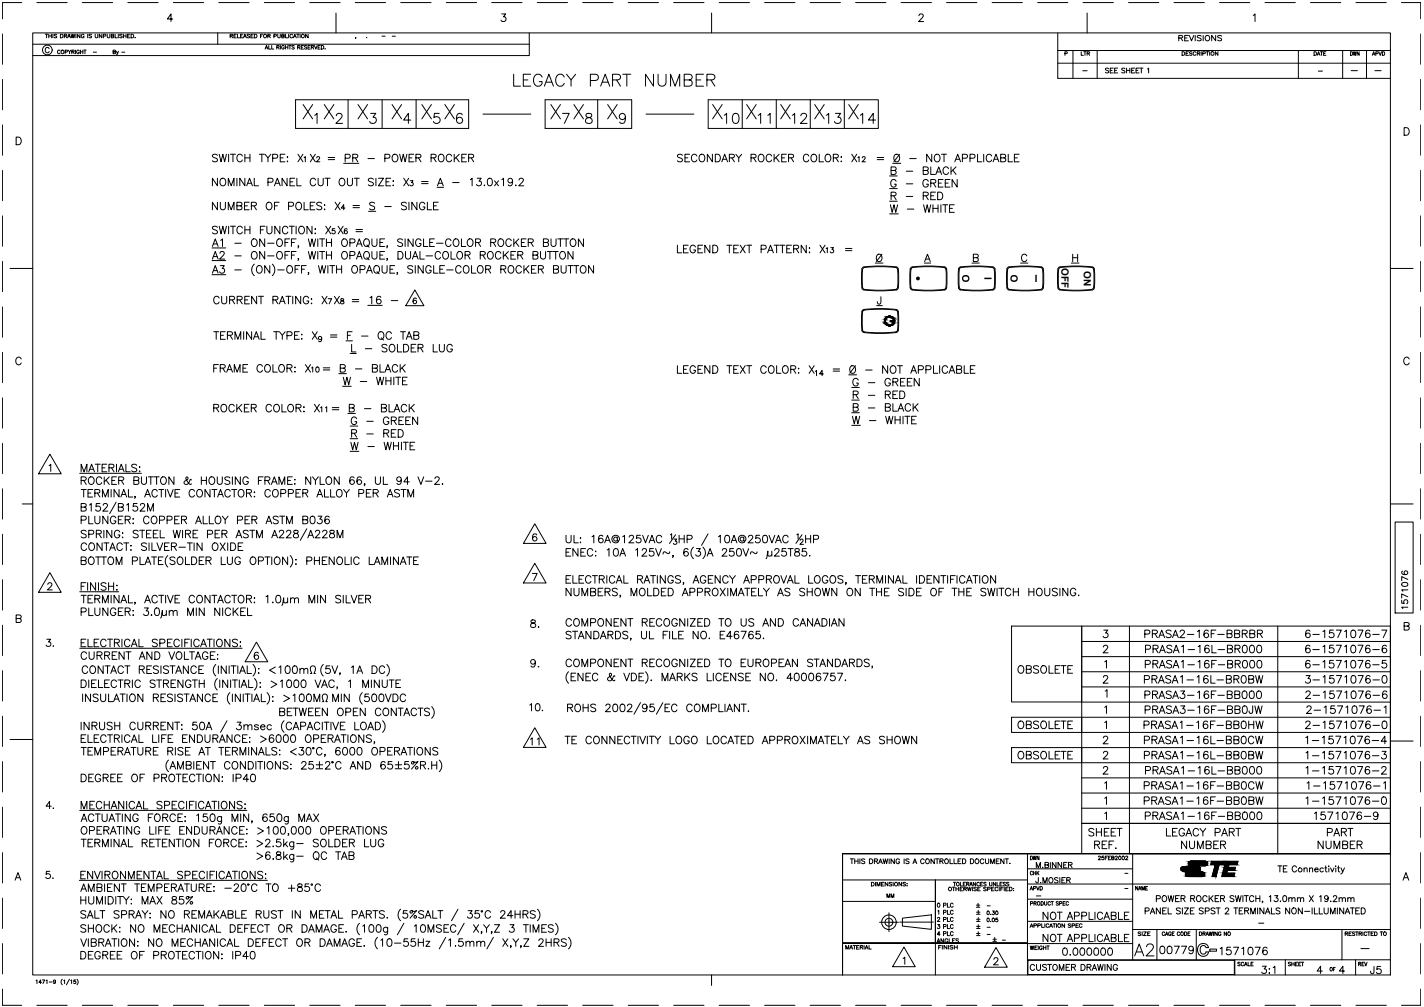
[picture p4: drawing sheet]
<svg xmlns="http://www.w3.org/2000/svg" width="594mm" height="420mm" viewBox="0 0 594 420" stroke-linecap="round" stroke-linejoin="round" font-family="sans-serif">
<defs><g id="words">
<g font-size="4.2">
<text x="442.8" y="112" transform="rotate(90 442.8 112)">OFF</text>
<text x="452.1" y="113.1" transform="rotate(90 452.1 113.1)">ON</text>
<text x="410.7" y="115.6" transform="rotate(90 410.7 115.6)">I</text>
<text x="431.8" y="117.7">I</text>
</g>
</g></defs>
<!-- layer: 040_FOR -->
<g fill="none" stroke="#000" stroke-width=".42">
<path d="M1 14.2v12.6M9 1.1h-8v6.7M13.7 13.7h566.4v393.1h-566.4zM13.7 18.5h207.1M15.4 1.1h12.6M18.9 14.3h1.1M19.4 14.3v1.5M20.3 15h1.1M20.3 14.3v1.5M21.4 14.3v1.5M22.1 14.3v1.5M23.7 14.5l-1-.2v.5l.8 .3 .2 .5-.4 .2-.7-.2"/>
<path d="M25.2 14.3h.5a.78 .78 0 0 1 .6 .7 .78 .78 0 0 1-.6 .8h-.5zM26.8 15l.9-.1 .2-.3-1.1-.3v1.5M27.4 15l.5 .8M28.2 15.8l.6-1.5 .6 1.5M28.4 15.3h.8M29.7 14.3l.3 1.5 .4-1.5 .4 1.5 .4-1.5M31.7 14.3v1.5M33.4 14.3v1.5l-1.1-1.5v1.5M34.4 1.1h12.6M35.1 14.6a.66 .66 0 0 0-1-.1 .66 .66 0 0 0 0 1 .66 .66 0 0 0 1-.1l-.4-.2M36.6 14.3v1.5M38.2 14.5l-.4-.2-.7 .2 1 .7-.1 .5-.9-.1"/>
<path d="M39.7 14.3l.1 1.3 .4 .2 .5-.2 .1-1.3M42.5 14.3v1.5l-1.1-1.5v1.5M43.1 15.1l.9-.1 .2-.4-1.1-.3v1.5M44.7 14.3v1.1l.5 .4 .5-.2 .1-1.3M46.4 15l1-.1 .1-.3-1.1-.3v1.5l1-.1 .1-.4-.4-.3M48 14.3v1.5h1M49.3 14.3v1.5M51 14.5l-1-.2v.5l.8 .3 .2 .5-.4 .2-.7-.2M51.5 15h1.1M51.5 14.3v1.5M52.6 14.3v1.5M53.2 15h.6"/>
<path d="M53.3 1.1h12.7M54.2 14.3h-1v1.5h1M54.7 14.3h.5a.78 .78 0 0 1 .6 .7 .78 .78 0 0 1-.6 .8h-.5zM56.4 15.7h.1M72.1 7.9h-2.3l1.5-2.1v3.2M72.3 1.1h12.6M90.8 13.7v4.8M91.3 1.1h12.6M96 15l.9-.1 .2-.3-1.1-.3v1.5M96.5 15l.6 .8M97.6 15h.6M98.6 14.3h-1v1.5h1"/>
<path d="M99.1 14.3v1.5h.9M100.4 15h.6M101.3 14.3h-.9v1.5h.9M101.6 15.8l.6-1.5 .6 1.5M101.8 15.3h.8M104.1 14.5l-.3-.2-.7 .2 1 .9-.3 .4-.7-.2M104.7 15h.6M105.7 14.3h-1v1.5h1M106.1 14.3h.6a.79 .79 0 0 1 .5 .7 .79 .79 0 0 1-.5 .8h-.6zM108.7 15h.6M109.7 14.3h-1v1.5M110.3 1.1h12.6"/>
<path d="M110.8 20h.7M111.7 15l.9-.1 .2-.3-1.1-.3v1.5M112.1 19v1.5h.9M112.3 15l.5 .8M113.4 19v1.5h.8M114.3 15.1l.9-.1 .1-.6-1-.1v1.5M115.5 19.7l.8-.1 .1-.5-.9-.1v1.5M115.9 14.3v1.1l.4 .4 .5-.2 .1-1.3M116 19.7l.5 .8M117 19v1.5M117.5 15l1-.1 .1-.3-1.1-.3v1.5l1-.1 .1-.4-.4-.3M118.6 19.3a.56 .56 0 0 0-.6-.3 .56 .56 0 0 0-.5 .6v.3a.54 .54 0 0 0 .5 .6 .54 .54 0 0 0 .6-.6h-.4"/>
<path d="M119.1 19v1.5M119.1 19.7h1M119.1 14.3v1.5h.9M120.1 19v1.5M120.4 14.3v1.5M120.4 19h1.1M121 19v1.5M122.1 14.6a.64 .64 0 0 0-.9-.3 .64 .64 0 0 0-.2 .9 .59 .59 0 0 0 .4 .6 .59 .59 0 0 0 .7-.4M122.4 15.8l.6-1.5 .6 1.5M122.6 15.3h.8M122.8 19.2l-.4-.2-.6 .2 .9 .7-.1 .5-.8-.1M123.8 14.3h1"/>
<path d="M124.2 19.7l.8-.1 .2-.3-1-.3v1.5M124.3 14.3v1.5M124.7 19.7l.5 .8M125.2 14.3v1.5M125.7 19.7h.6M126.6 19h-.9v1.5h.9M128 19.2l-.4-.2-.6 .2 1 1.1-.4 .2-.6-.2M128.5 19.7h.6M128.6 14.3v1.5l-1.1-1.5v1.5M129.2 1.1h12.7M129.4 19h-.9v1.5h.9M129.9 19.7l.8-.1 .1-.5-.9-.1v1.5"/>
<path d="M130.4 19.7l.5 .8M131.2 19l.5 1.5 .6-1.5M132.7 19.7h.6M133.6 19h-.9v1.5h.9M134.1 19h.5a.8 .8 0 0 1 .5 .7 .8 .8 0 0 1-.5 .8h-.5zM140.2 5.4v8.3M148.2 1.1h12.7M148.4 15.7l-.1 .4M153 15.7h.1M167.2 1.1h12.6M186.2 1.1h12.6M205.1 1.1h12.7"/>
<path d="M209.3 5.8h1.7l-1 1.2a1.05 1.05 0 0 1 .8 1.7 1.05 1.05 0 0 1-1.8-.3M220.8 13.7v9.5h-207.1M224.1 1.1h12.7M243.1 1.1h12.6M262.1 1.1h12.6M281 1.1h12.7M296.9 5.4v8.3M300 1.1h12.7M319 1.1h12.6M338 1.1h12.6M356.9 1.1h12.7M375.9 1.1h12.7"/>
<path d="M383.4 6.6l.6-.8 .9 .2 .3 .4-.5 1.1-1.5 1.5h2.1M394.9 1.1h12.7M413.9 1.1h12.6M432.9 1.1h12.6M441.3 13.7v19h138.8M451.8 1.1h12.7M453.5 5.4v8.3M470.8 1.1h12.7M489.8 1.1h12.6M491.8 15.8l1.4-.1 .2-.5-.6-.4h-1v2.2M492.6 15.8l.8 1.2M494.2 15.8h1"/>
<path d="M495.8 14.8h-1.6v2.2h1.6M496.2 14.8l.9 2.2 .9-2.2M498.6 14.8v2.2M501.1 15.1l-.6-.3-1 .3 .2 .5 1.4 .8v.3l-.6 .3-1-.3M502 14.8v2.2M507.2 14.8v2.2l-1.7-2.2v2.2M508.8 1.1h12.6M509.6 15.1l-.6-.3-1 .3 .2 .5 1.4 .8v.3l-.6 .3-1-.3M522.8 6.4l.8-.6v3.2M527.7 1.1h12.7M546.7 1.1h12.7M565.7 1.1h12.6"/>
<path d="M584.7 1.1h8v6.7M592.7 14.2v12.6M1 33.1v12.7M20.5 20.3a.83 .83 0 0 0-.9-.5 .83 .83 0 0 0-.7 .8v.6a.83 .83 0 0 0 .7 .8 .83 .83 0 0 0 .9-.5M25.1 21.3a.56 .56 0 0 0-.7-.4 .56 .56 0 0 0-.4 .6v.3a.56 .56 0 0 0 .4 .6 .56 .56 0 0 0 .7-.3M27.2 21.7l.8-.1v-.6l-.8-.1v1.5M28.5 20.9l.5 .7v.8M29.6 20.9l-.6 .7M30 21.6h.8l.1-.5-.9-.2v1.5M30.5 21.6l.5 .8M31.5 20.9v1.5M33.1 21.3a.56 .56 0 0 0-.7-.4 .56 .56 0 0 0-.4 .6v.3a.54 .54 0 0 0 .5 .6 .54 .54 0 0 0 .6-.6h-.4"/>
<path d="M33.6 20.9v1.5M33.6 21.6h1M34.6 20.9v1.5M35 20.9h.9M35.4 20.9v1.5M110.6 20.5l.6-1.5 .6 1.5M135.6 20.3h.1M441.3 26.4h138.8M441.3 21.1h138.8M444.3 22.4l.8-.1 .1-.6-.9-.1v1.5M447.6 21.1v11.6M451.1 21.6v1.5h.9"/>
<path d="M452.1 21.6h1.1M452.6 21.6v1.5M453.5 22.3l.9-.1 .1-.5-1-.1v1.5M454.1 22.3l.5 .8M457.7 21.1v11.6M493.1 21.6h.6a.78 .78 0 0 1 .6 .7 .78 .78 0 0 1-.6 .8h-.6zM494.8 22.3h.6M495.8 21.6h-1v1.5h1M497.3 21.8l-.4-.2-.7 .2 1 .7-.1 .5-.9-.1M498.9 21.9a.67 .67 0 0 0-.9-.1 .67 .67 0 0 0 0 1 .67 .67 0 0 0 .9-.1M499.5 22.3l.9-.1 .1-.5-1-.1v1.5M500 22.3l.6 .8"/>
<path d="M501.1 21.6v1.5M501.8 22.4l.9-.1 .2-.4-1.1-.3v1.5M503.2 21.6h1.1M503.7 21.6v1.5M504.7 21.6v1.5M508.1 21.6v1.5l-1.1-1.5v1.5M541.7 21.1v11.6M548.2 21.6h.5a.8 .8 0 0 1 .5 .7 .8 .8 0 0 1-.5 .8h-.5zM549.5 23.1l.6-1.5 .6 1.5M549.7 22.6h.8M550.8 21.6h1M551.3 21.6v1.5"/>
<path d="M552.2 22.3h.6M553.2 21.6h-1v1.5h1M560.1 21.1v11.6M563.4 21.6a.76 .76 0 0 1 .9 .7 .76 .76 0 0 1-.9 .8zM564.6 21.6l.3 1.5 .3-1.5 .3 1.5 .3-1.5M567 21.6v1.5l-.8-1.5v1.5M570.1 21.1v11.6M572.5 23.1l.6-1.5 .5 1.5M572.7 22.6h.7M574 22.4l.8-.1v-.7h-.8v1.5M575.3 21.6l.5 1.5 .6-1.5M576.7 21.6h.5a.81 .81 0 0 1 .5 .7 .81 .81 0 0 1-.5 .8h-.5z"/>
<path d="M592.7 33.1v12.7M1 52.1v12.7M6.7 57.2h1.1a1.69 1.69 0 0 1 1.1 1.6 1.69 1.69 0 0 1-1.1 1.6h-1.1zM585.8 53.3h1a1.68 1.68 0 0 1 1.1 1.5 1.68 1.68 0 0 1-1.1 1.6h-1zM592.7 52.1v12.7M1 71.1v12.6M592.7 71.1v12.6M1 90.1v12.6M592.7 90.1v12.6M1 109.1v12.6M4.2 112h9.5M580.1 112h9.4"/>
<path d="M592.7 109.1v12.6M1 128v12.7M592.7 128v12.7M1 147v12.7M8.9 149.8a1.16 1.16 0 0 0-1.4-.8 1.16 1.16 0 0 0-.9 1.2v.8a1.16 1.16 0 0 0 .9 1.2 1.16 1.16 0 0 0 1.4-.8M587.9 149.8a1.16 1.16 0 0 0-1.3-.8 1.16 1.16 0 0 0-1 1.2v.8a1.16 1.16 0 0 0 1 1.2 1.16 1.16 0 0 0 1.3-.8M592.7 147v12.7M1 166v12.6M592.7 166v12.6M1 185v12.6M592.7 185v12.6M1 203.9v12.7"/>
<path d="M9.3 210.3h4.4M580.1 210.3h9.4M582 217.8h7.5v38h-7.5zM592.7 203.9v12.7M1 222.9v12.7M585.1 238.3l-.2 .1a1.24 1.24 0 0 0 .9 1.5 1.24 1.24 0 0 0 1.5-.9 .79 .79 0 0 0-.7-.8 .79 .79 0 0 0-.9 .7 .79 .79 0 0 0 .8 .8M592.7 222.9v12.7M1 241.9v12.6M6.7 258.1l1.8-.2 .4-.7-.8-.6h-1.4v3.1l2-.3 .2-.7-.8-.6M584.8 250.5v1.2l1.1 .1a.89 .89 0 0 1-.1-1.4 .89 .89 0 0 1 1.4 .2 .89 .89 0 0 1-.4 1.3M584.9 243.3l1-.3a1.1 1.1 0 0 1 1.4 1 1.37 1.37 0 0 1-1.3 .7 1.37 1.37 0 0 1-1.2-1zM587.3 253.4h-2.5l.5 .6"/>
<path d="M587.3 249l-2.5-1.2v1.7M587.3 246.1h-2.5l.5 .6M587.3 241.8l-2.5-1.2v1.7M592.7 241.9v12.6M1 260.9v12.6M1 279.8v12.7M585.8 261.2l1.8-.1 .3-.5-.2-.6-1.9-.3v3.2h1.3l.6-.3 .2-.8-.8-.6M592.7 260.9v12.6M592.7 279.8v12.7M1 298.8v12.7M592.7 298.8v12.7M1 317.8v12.6"/>
<path d="M4.2 308.5h9.5M580.1 309.2h9.4M592.7 317.8v12.6M1 336.8v12.6M592.7 336.8v12.6M1 355.7v12.7M351.5 356.2h228.6h-228.6v50.6zM354.7 358.3h1.4M355.4 358.3v2.1M356.6 358.3v2.1M356.6 359.3h1.4M358 358.3v2.1"/>
<path d="M358.7 358.3v2.1M360.8 358.6l-.5-.3-.9 .3 .1 .4 1.3 .8-.5 .6-.9-.3M362.7 358.3h.7a1.06 1.06 0 0 1 .7 1.1 1.06 1.06 0 0 1-.7 1h-.7zM364.8 359.3l1.2-.1 .1-.7-1.3-.2v2.1M365.5 359.3l.6 1.1M366.8 359.7h1M368.4 358.3l.5 2.1 .5-2.1 .5 2.1 .5-2.1M371 358.3v2.1M373.1 358.3v2.1l-1.4-2.1v2.1M375.3 358.8a.75 .75 0 0 0-.9-.5 .75 .75 0 0 0-.6 .8v.5a.73 .73 0 0 0 .7 .8 .73 .73 0 0 0 .8-.8h-.5M377.2 358.3v2.1M379.3 358.6l-.5-.3-.9 .3 .1 .4 1.3 .8-.5 .6-.9-.3"/>
<path d="M381.2 359.7h1M385.6 358.8a.76 .76 0 0 0-.9-.5 .76 .76 0 0 0-.6 .8v.5a.76 .76 0 0 0 .6 .8 .76 .76 0 0 0 .9-.5M389.8 358.3v2.1l-1.4-2.1v2.1M390.3 358.3h1.3M391 358.3v2.1M392.1 359.3l1.2-.1 .2-.5-.5-.4h-.9v2.1M392.8 359.3l.7 1.1M396.3 358.3v2.1h1.2M398 358.3v2.1h1.2M399.7 359.3h.8M400.9 358.3h-1.2v2.1h1.2M401.5 358.3h.7a1.06 1.06 0 0 1 .7 1.1 1.06 1.06 0 0 1-.7 1h-.7z"/>
<path d="M404.8 358.3h.7a1.06 1.06 0 0 1 .7 1.1 1.06 1.06 0 0 1-.7 1h-.7zM410.4 358.8a.76 .76 0 0 0-.8-.5 .76 .76 0 0 0-.7 .8v.5a.76 .76 0 0 0 .7 .8 .76 .76 0 0 0 .8-.5M411.1 358.3v1.5l.6 .6 .7-.3 .1-1.8M415.6 359.3h.8M416.9 358.3h-1.3v2.1h1.3M418.9 358.3v2.1l-1.4-2.1v2.1M419.4 358.3h1.3M420 358.3v2.1M428.7 356.2v50.6M429.9 357.2a.76 .76 0 0 1 .8 .8 .76 .76 0 0 1-.8 .7zM431 357.2l.3 1.5 .3-1.5 .4 1.5 .3-1.5M433.5 357.2v1.5l-.9-1.5v1.5"/>
<path d="M472.5 356.2v44.3M592.7 355.7v12.7M1 374.7v12.7M6.3 367.3l1.2-3.2 1.2 3.2M6.7 366.2h1.5M351.5 376.1h38.7M351.6 367.1h77M363.6 368.1h.5a.79 .79 0 0 1 .6 .8 .79 .79 0 0 1-.6 .8h-.5zM365.2 368.1v1.6M365.9 369.7v-1.6l.6 1.6 .6-1.6v1.6M366.6 360.4l.7-2.1 .8 2.1M367.8 368.9h.6"/>
<path d="M368.8 368.1h-1v1.6h1M370.4 368.1v1.6l-1.1-1.6v1.6M372.1 368.4l-.4-.3-.7 .3 1.1 .8-.4 .5-.7-.3M372.6 368.1v1.6M376.1 368.1v1.6l-1.1-1.6v1.6M377.8 368.4l-.4-.3-.7 .3 1 .7-.1 .5-.9-.2M378.4 368.7h.1M378.4 369.5h.1M380.9 360.4l.8-2.1 .7 2.1M391.3 376.9a.78 .78 0 0 1 .8 .8 .78 .78 0 0 1-.8 .8l-.3-.7zM393.6 377.7l1-.1v-.6l-1-.2v1.7M395.3 376.8v1.7h.9"/>
<path d="M395.3 379.8v1.7h.9M397.3 370.2h1.1M397.6 377.2a.6 .6 0 0 0-.7-.4 .6 .6 0 0 0-.4 .7v.4a.6 .6 0 0 0 .5 .6 .6 .6 0 0 0 .6-.4M397.7 368.1h1M397.9 370.2v1.5M398.2 368.1v1.5M398.8 370.2v1.5M398.8 370.9h1.1M399.9 370.2v1.5M400.6 370.9h.6M400.7 368.1v1.5h.8M401.6 370.2h-1v1.5h1"/>
<path d="M401.9 368.8h.5M402.1 370.9l.9-.1 .1-.5-1-.1v1.5M402.6 370.9l.6 .8M402.8 368.1h-.9v1.5h.9M403.3 368.8h.8l.1-.5-.9-.2v1.5M403.6 370.2l.4 1.5 .4-1.5 .4 1.5 .4-1.5M403.7 368.8l.5 .8M404.5 369.6l.6-1.5 .6 1.5M404.8 369.1h.7M405.7 370.2v1.5M407 368.1v1.5l-1-1.5v1.5M407.3 377.6h1.5"/>
<path d="M407.3 378.5h1.5M407.3 370.4l-.9-.2-.1 .5 1 .4v.4l-.4 .2-.7-.2M407.9 370.9h.6M408.1 376.9v1.5M408.1 379.8v1.5M408.6 368.5a.54 .54 0 0 0-.6-.4 .54 .54 0 0 0-.4 .6v.4a.54 .54 0 0 0 .4 .5 .54 .54 0 0 0 .6-.3M408.9 370.2h-1v1.5h1M409.1 368.8h.6M410 368.1h-.9v1.5h.9M411.4 368.3l-.4-.2-.6 .2 1 .9-.4 .4-.6-.2M411.5 370.4l-1-.2-.1 .5 1 .4 .1 .4-.4 .2-.8-.2M412 371l1-.1 .1-.4-1.1-.3v1.5"/>
<path d="M412.8 368.1l.1 1.3 .3 .2 .6-.2v-1.3M413.3 360.4v-2.1l.7 2.1 .8-2.1v2.1M413.7 370.9h.6M414.7 370.2h-1v1.5h1M415.4 368.1v1.5l-1-1.5v1.5M416 368.1v1.5h.8M416.3 370.5a.67 .67 0 0 0-1-.1 .67 .67 0 0 0 0 1 .67 .67 0 0 0 1-.1M416.9 370.2v1.5M417.2 368.8h.6M417.5 370.9h.7M418.1 368.1h-.9v1.5h.9M418.6 370.2h-1.1v1.5"/>
<path d="M419 370.2v1.5M419.5 368.3l-.4-.2-.6 .2 1 .9-.4 .4-.6-.2M419.6 370.9h.6M420.6 370.2h-1v1.5h1M420.9 368.3l-.4-.2-.6 .2 1 .9-.4 .4-.6-.2M421.1 370.2h.6a.78 .78 0 0 1 .5 .7 .78 .78 0 0 1-.5 .8h-.6zM421.3 360.2h.1M422.9 370.7h.1M422.9 371.6h.1M428.7 368.8h151.4M428.7 362.5h43.8M428.7 375.2h43.8"/>
<path d="M429.7 371.4l.6-1.5 .5 1.5M429.9 377l.8-.1 .1-.6-.9-.1v1.5M429.9 370.9h.7M430.8 363.9a.48 .48 0 0 0-.6-.4 .48 .48 0 0 0-.4 .6v.4a.48 .48 0 0 0 .4 .5 .48 .48 0 0 0 .6-.3M431.2 370.6h.8l.1-.6-.9-.1v1.5M431.2 363.5v1.5M431.2 364.3h.9M431.4 376.9l.8-.1 .1-.5-.9-.1v1.5M431.8 376.9l.5 .8M432.1 363.5v1.5M432.4 369.9l.6 1.5 .6-1.5M432.6 363.5v1.5"/>
<path d="M432.9 364.2l.6 .8M433.5 363.5l-.9 1M433.9 369.9h.5a.81 .81 0 0 1 .5 .7 .81 .81 0 0 1-.5 .8h-.5zM434.3 376.2a.78 .78 0 0 1 1 .7 .78 .78 0 0 1-1 .8zM435.8 376.2v1l.4 .5 .5-.2v-1.3M438.2 376.5a.53 .53 0 0 0-.6-.3 .53 .53 0 0 0-.4 .6v.3a.53 .53 0 0 0 .4 .6 .53 .53 0 0 0 .6-.4M438.5 376.2h1M439 376.2v1.5M441.6 376.4l-.9-.1v.4l.7 .3 .2 .5-.4 .2-.6-.2M442.1 377l.8-.1v-.6l-.8-.1v1.5M443.5 376.9h.5M444.4 376.2h-.9v1.5h.9"/>
<path d="M445.8 376.5a.52 .52 0 0 0-.7-.3 .52 .52 0 0 0-.4 .6v.3a.52 .52 0 0 0 .5 .6 .52 .52 0 0 0 .6-.4M474.7 369.9v1.5l-.9-1.5v1.5M475 371.4l.5-1.5 .5 1.5M475.2 370.9h.7M476.4 371.4v-1.5l.5 1.5 .5-1.5v1.5M477.9 370.6h.6M478.8 369.9h-.9v1.5h.9M533.1 361.3h1.7M534 361.3v2.5M535.4 362.5h1M537 361.3h-1.6v2.5h1.6M540.9 361.9a.94 .94 0 0 0-1.1-.6 .94 .94 0 0 0-.7 .9 1.05 1.05 0 0 0 .3 1.4 1.05 1.05 0 0 0 1.4-.2l.1-.2"/>
<path d="M544 362.6l.6-.5 .6 .1 .1 1.6M544 362.1v1.7M546.3 362.6l.6-.5 .6 .1 .1 1.6M546.3 362.1v1.7M548.5 362.8h1.4a.81 .81 0 0 0-1.1-.5 .81 .81 0 0 0-.3 1.2 .81 .81 0 0 0 1.2 .2l.2-.3M552.1 362.5a.81 .81 0 0 0-1.2-.1 .81 .81 0 0 0 0 1.2 .81 .81 0 0 0 1.2-.2M552.7 362.1h.8M553.1 361.3v2l.1 .4 .5 .1M554.4 361.3v.2zM554.4 362.2v1.6M555.1 362.1l.7 1.7 .8-1.7M557.2 361.4h.2z"/>
<path d="M557.3 362.2v1.6M558 362.1h.8M558.4 361.3v2l.6 .5M559.4 362.1l.8 1.7 .7-1.7M560.2 363.8l-.9 .9M585.3 367.3l1.2-3.2 1.2 3.2M585.8 366.2h1.5M592.7 374.7v12.7M1 393.7v12.7M352.8 396v-1.5l.6 1.5 .7-1.5v1.5M354.5 396l.6-1.5 .6 1.5M354.7 395.5h.8"/>
<path d="M355.9 394.5h1.1M356.4 394.5v1.5M357.4 395.2h.6M358.4 394.5h-1v1.5h1M358.9 395.2l.9-.1 .2-.3-1.1-.3v1.5M359.4 395.2l.6 .8M360.5 394.5v1.5M360.9 396l.6-1.5 .6 1.5M361.1 395.5h.8M362.5 394.5v1.5h1M367 384.8h7.8M370.9 380.9v7.8"/>
<path d="M390.2 393.5v-26.4v26.4M390.2 393.5v13.3M390.9 393.4l.6-1.7 .7 1.7M391.1 383.2l.3-.4 .6 .3-1 1.4h1.1M391.1 392.8h.8M391.2 385.7h.8l-.4 .7a.55 .55 0 0 1 .4 .8 .55 .55 0 0 1-1-.1M391.3 380.1l.4-.3v1.7M391.6 395.2h.7M392.2 389.8h-1.2l.8-1.1v1.7M392.7 394.5h-1.1v1.5M393.1 394.5v1.5M393.6 389.6l1-.1v-.6l-1-.2v1.7"/>
<path d="M393.6 383.7l1-.1v-.7l-1-.1v1.7M393.6 386.6l1-.1v-.6l-1-.2v1.7M393.6 380.7l1-.1v-.6l-1-.2v1.7M393.7 391.7v1.7l-1.1-1.7v1.7M395 394.5v1.5l-1.2-1.5v1.5M395.3 388.7v1.7h.9M395.3 382.8v1.7h.9M395.3 385.7v1.7h.9M395.4 392.1a.61 .61 0 0 0-.7-.4 .61 .61 0 0 0-.5 .6v.4a.6 .6 0 0 0 .6 .7 .6 .6 0 0 0 .6-.7h-.4M395.7 394.5v1.5M396 391.7v1.7h.9M397.3 392.5h.7"/>
<path d="M397.5 394.7l-.4-.2-.8 .2 1.2 .9-.4 .4-.8-.2M397.6 389.1a.6 .6 0 0 0-.7-.4 .6 .6 0 0 0-.4 .7v.4a.6 .6 0 0 0 .5 .6 .6 .6 0 0 0 .6-.4M397.6 383.2a.6 .6 0 0 0-.6-.4 .6 .6 0 0 0-.5 .6v.4a.6 .6 0 0 0 .4 .7 .6 .6 0 0 0 .7-.4M397.6 386.1a.6 .6 0 0 0-.6-.4 .6 .6 0 0 0-.5 .7v.4a.6 .6 0 0 0 .4 .6 .6 .6 0 0 0 .7-.4M397.6 380.2a.6 .6 0 0 0-.7-.4 .6 .6 0 0 0-.4 .6v.4a.6 .6 0 0 0 .5 .7 .6 .6 0 0 0 .6-.4M398.2 395.2h1.2M398.2 394.5v1.5M398.4 391.7h-1.1v1.7h1.1M399.4 394.5v1.5M399.9 391.9l-.4-.2-.7 .2 1.1 1-.4 .5-.7-.3M407.4 389.5h1.5M407.4 390.4h1.5"/>
<path d="M407.4 386.5h1.5M407.4 387.4h1.5M407.4 384.4h1.5M407.4 383.6h1.5M407.4 380.6h1.5M407.4 381.5h1.5M408.1 382.8v1.5M408.1 385.8v1.4M408.1 388.8v1.4M414.2 392.8h1.5M414.2 391.9h1.5M415 391.2v1.4"/>
<path d="M428.7 393.5h-77.2h77.2M428.7 393.7h43.8M428.7 384.4h43.8M429.7 386.9l.6-1.5 .7 1.5M429.8 394.7l.4 1.5 .3-1.5 .4 1.5 .4-1.5M429.9 386.4h.8M431.3 386.2h1l.1-.5-1.1-.3v1.5M431.7 395.4h.6M432.7 394.7h-1v1.5h1M433 386.2h.9l.1-.6-1-.2v1.5M433.1 394.7v1.5M434.6 385.4v1.5h.9"/>
<path d="M434.8 395a.57 .57 0 0 0-.7-.3 .57 .57 0 0 0-.4 .6v.3a.55 .55 0 0 0 .5 .6 .55 .55 0 0 0 .6-.6h-.4M435.3 395.4h1M435.3 394.7v1.5M435.9 385.4v1.5M436.3 394.7v1.5M436.7 394.7h1.1M437.2 394.7v1.5M437.6 385.8a.66 .66 0 0 0-1-.1 .66 .66 0 0 0 0 1 .66 .66 0 0 0 1-.1M437.9 386.9l.6-1.5 .6 1.5M438.1 386.4h.8M439.3 385.4h1.1M439.8 385.4v1.5"/>
<path d="M440.7 385.4v1.5M444.1 385.4v1.5l-1.1-1.5v1.5M446.7 385.6l-.4-.2-.7 .2 1.1 .9-.4 .4-.7-.2M447.3 386.2h.9l.1-.5-1-.3v1.5M448.9 386.2h.6M449.9 385.4h-1v1.5h1M451.4 385.8a.64 .64 0 0 0-.9-.3 .64 .64 0 0 0-.2 .9 .59 .59 0 0 0 .4 .5 .59 .59 0 0 0 .7-.3M472.5 387.8h107.6M475.9 389l-.9-.1-.1 .4 .9 .4 .1 .4-.4 .2-.7-.2M476.5 388.8v1.5M477.1 388.8h1.1l-1.1 1.5h1.1M478.8 389.5h.6"/>
<path d="M479.8 388.8h-1v1.5h1M482.6 387.8v12.7M485.9 389.2a.52 .52 0 0 0-.6-.4 .52 .52 0 0 0-.4 .6v.4a.52 .52 0 0 0 .4 .5 .52 .52 0 0 0 .6-.3M486.2 390.3l.5-1.5 .6 1.5M486.4 389.8h.7M488.6 389.2a.53 .53 0 0 0-.6-.4 .53 .53 0 0 0-.5 .6v.4a.52 .52 0 0 0 .6 .6 .52 .52 0 0 0 .5-.6h-.4M489 389.5h.6M489.9 388.8h-.9v1.5h.9M492.2 389.2a.53 .53 0 0 0-.6-.4 .53 .53 0 0 0-.5 .6v.4a.53 .53 0 0 0 .4 .5 .53 .53 0 0 0 .7-.3M494.2 388.8a.79 .79 0 0 1 .9 .8 .79 .79 0 0 1-.9 .7zM495.6 389.5h.6M496.5 388.8h-.9v1.5h.9"/>
<path d="M499.1 387.8v12.7M500.4 388.8h.5a.82 .82 0 0 1 .5 .8 .82 .82 0 0 1-.5 .7h-.5zM500.4 394.2a2.38 2.38 0 0 1 3.8 1.2h-1.1a1.36 1.36 0 0 0-1.8-.7 1.36 1.36 0 0 0-.6 1.9 1.26 1.26 0 0 0 .9 1.4 1.26 1.26 0 0 0 1.5-.8h1.1a2.44 2.44 0 0 1-3.3 1.5 2.44 2.44 0 0 1-1.1-3.5zM501.8 389.5h.9l.1-.5-1-.2v1.5M502.3 389.5l.5 .8M503.1 390.3l.6-1.5 .5 1.5M503.3 389.8h.7M504.4 388.8l.4 1.5 .3-1.5 .4 1.5 .3-1.5M504.7 396h2.8v.9h-2.8zM506.3 388.8v1.5M507.8 388.8v1.5l-1-1.5v1.5M509.4 389.2a.54 .54 0 0 0-.7-.4 .54 .54 0 0 0-.4 .6v.4a.53 .53 0 0 0 .5 .6 .53 .53 0 0 0 .6-.6h-.4"/>
<path d="M511.7 388.8v1.5l-1-1.5v1.5M559.8 387.8v12.7M561.2 389.5h.9l.2-.4-1.1-.3v1.5M561.7 389.5l.6 .8M562.8 389.5h.6M563.8 388.8h-1v1.5h1M565.2 389l-.4-.2-.6 .2 1 1.1-.4 .2-.6-.2M565.5 388.8h1.1M566.1 388.8v1.5M567 389.5h.9l.1-.5-1-.2v1.5M567.5 389.5l.5 .8M568.6 388.8v1.5"/>
<path d="M570.3 389.2a.64 .64 0 0 0-.9-.3 .64 .64 0 0 0-.3 .9 .59 .59 0 0 0 .5 .6 .59 .59 0 0 0 .7-.4M570.6 388.8h1M571.1 388.8v1.5M572 389.5h.6M573 388.8h-1v1.5h1M573.5 388.8h.5a.8 .8 0 0 1 .5 .8 .8 .8 0 0 1-.5 .7h-.5zM575.8 388.8h1M576.3 388.8v1.5M592.7 393.7v12.7M1 412.7v6.8h8M15.1 409.1l.3-.2v1.5M15.4 419.5h12.6"/>
<path d="M17.3 409.9h-1.1l.7-1v1.5M17.6 408.9h1l-.7 1.5M19.2 409.1l.4-.2v1.5M20.5 409.7h1.3M23.2 409.4a.46 .46 0 0 1-.7 .3 .46 .46 0 0 1-.1-.7 .46 .46 0 0 1 .7 .1l-.1 1.2-.7-.1M26 408.6a1.55 1.55 0 0 0 0 2.3M26.6 409.1l.4-.2v1.5M29 408.6l-1.3 2.3M29.5 409.1l.4-.2v1.5M31.5 408.9h-.7v.6a.52 .52 0 0 1 .8 0 .52 .52 0 0 1-.1 .8 .52 .52 0 0 1-.8-.2M32.1 408.6a1.6 1.6 0 0 1 0 2.3M34.4 419.5h12.6"/>
<path d="M53.3 419.5h12.7M72.3 419.5h12.6M91.3 419.5h12.6M110.3 419.5h12.6M129.2 419.5h12.7M148.2 419.5h12.7M167.2 419.5h12.6M186.2 419.5h12.6M205.1 419.5h12.7M224.1 419.5h12.7M243.1 419.5h12.6M262.1 419.5h12.6"/>
<path d="M281 419.5h12.7M296.8 406.8v4.4M300 419.5h12.7M319 419.5h12.6M338 419.5h12.6M356.9 419.5h12.7M375.9 419.5h12.7M394.9 419.5h12.7M413.9 419.5h12.6M428.7 400.5h86.5v6.3M428.8 400.7h86.1v5.9h-86.1zM432.9 419.5h12.6"/>
<path d="M451.8 419.5h12.7M470.8 419.5h12.7M489.8 419.5h12.6M508.8 419.5h12.6M515.2 400.5h64.9M517.4 401.7l-.4-.2-.6 .2 1 .9-.4 .4-.6-.2M518.9 401.8a.56 .56 0 0 0-.6-.3 .56 .56 0 0 0-.5 .6v.3a.56 .56 0 0 0 .5 .6 .56 .56 0 0 0 .6-.4M519.2 403l.6-1.5 .5 1.5M519.4 402.5h.7M520.7 401.5v1.5h.9M521.9 402.2h.6M522.8 401.5h-.9v1.5h.9"/>
<path d="M527.7 419.5h12.7M536.2 400.5v6.3M538.4 401.7l-.8-.2-.1 .5 .9 .4v.4l-.3 .2-.7-.2M538.9 402.2h1M538.9 401.5v1.5M539.9 401.5v1.5M540.5 402.2h.5M541.4 401.5h-.9v1.5h.9M541.8 402.2h.6M542.7 401.5h-.9v1.5h.9M542.9 401.5h1M543.4 401.5v1.5"/>
<path d="M546.7 419.5h12.7M556.3 404.4h.5M557.1 403.6h-.8v1.5M565.5 400.5v6.3M565.7 419.5h12.6M566.8 402.2l.8-.1 .1-.5-.9-.1v1.5M567.3 402.2l.4 .8M568.2 402.2h.5M569.1 401.5h-.9v1.5h.9M569.3 401.5l.5 1.5 .5-1.5M592.7 412.7v6.8h-8"/>
<circle cx="110.6" cy="15" r=".7"/>
<circle cx="126.4" cy="15" r=".7"/>
<circle cx="503.7" cy="15.8" r="1.07"/>
<circle cx="19.7" cy="20.9" r="2.02"/>
<circle cx="26.1" cy="21.6" r=".69"/>
<circle cx="505.8" cy="22.3" r=".71"/>
<circle cx="386.9" cy="359.2" r=".93"/>
<circle cx="394.9" cy="359.2" r=".92"/>
<circle cx="407.6" cy="359.2" r=".93"/>
<circle cx="373.8" cy="368.9" r=".72"/>
<circle cx="396.3" cy="370.9" r=".72"/>
<circle cx="399.6" cy="368.8" r=".7"/>
<circle cx="433.3" cy="376.8" r=".69"/>
<circle cx="542.4" cy="362.9" r=".84"/>
<circle cx="370.9" cy="384.8" r="1.64"/>
<circle cx="441.9" cy="386.1" r=".71"/>
<circle cx="493.1" cy="389.5" r=".69"/>
<circle cx="512.8" cy="389.5" r=".69"/>
<circle cx="577.8" cy="389.5" r=".71"/>
<circle cx="555.3" cy="404.3" r=".66"/>
</g>
<!-- layer: 0 -->
<g fill="none" stroke="#000" stroke-width=".42">
<path d="M159.3 15.1h1.4M484.3 394.9a1.04 1.04 0 0 1 1.5 .5l.2 .7a1.42 1.42 0 0 1-.9 1.8h-.3a1.99 1.99 0 0 1-.5-3zM487.3 394.9a1.04 1.04 0 0 1 1.5 .5l.2 .7a1.42 1.42 0 0 1-.9 1.8h-.3a2.03 2.03 0 0 1-.5-3zM489.9 394.8h2.1l-1.5 3.1M492.9 394.8h2.1l-1.5 3.1M497.9 395.8a.99 .99 0 0 1-1.4 .9 .99 .99 0 0 1-.4-1.6 .99 .99 0 0 1 1.6 .1l.2 .6a1.47 1.47 0 0 1-1.2 2.1l-.6-.4"/>
<circle cx="370.9" cy="384.8" r="3"/>
</g>
<!-- layer: 011_OBJ -->
<g fill="#000" stroke="#000" stroke-width=".42">
<path d="M370.6 135.9h1.1zM370.9 131.9h.4z"/>
<path d="M369.1 133.7l.3 .1zM369.1 133.7l.3 .1z"/>
<path d="M369.1 133.8l.3 .3v-.3zM369.1 133.8l.3 .3h-.3z"/>
<path d="M369.1 134.1h.3zM369.1 134.1h.3z"/>
<path d="M369.1 134.1l.3 .3zM369.1 134.1l.3 .3z"/>
<path d="M369.1 133.4l.3 .3v-.3zM369.1 133.4l.3 .3h-.3z"/>
<path d="M369.1 134.4l.4 .1zM369.1 134.4l.4 .1z"/>
<path d="M369.2 133.4h.3zM369.2 133.4h.2z"/>
<path d="M369.2 134.5l.4 .3zM369.2 134.5l.4 .3z"/>
<path d="M369.2 133.1l.3 .3 .1-.3zM369.2 133.1l.3 .3h-.3z"/>
<path d="M369.2 134.8l.4 .1zM369.2 134.8l.4 .1z"/>
<path d="M369.3 133h.3zM369.3 133l.3 .1z"/>
<path d="M369.3 134.9l.4 .1zM369.3 134.9l.4 .1z"/>
<path d="M369.4 132.9h.3zM369.4 132.9l.2 .1z"/>
<path d="M369.4 135l.5 .2zM369.4 135l.5 .2z"/>
<path d="M369.5 132.7h.4zM369.5 132.7l.2 .2h-.3z"/>
<path d="M369.5 135.2l.5 .1zM369.5 135.2l.5 .1z"/>
<path d="M369.6 132.6h.4zM369.6 132.6l.3 .1z"/>
<path d="M369.6 135.3l.6 .2zM369.6 135.3l.6 .2z"/>
<path d="M369.8 132.4h.4zM369.8 132.4l.2 .2h-.4z"/>
<path d="M369.8 135.5h.5zM369.8 135.5h.5z"/>
<path d="M369.8 132.4h.5zM369.8 132.4h.4z"/>
<path d="M369.8 135.5l.8 .1zM369.8 135.5l.8 .1z"/>
<path d="M370 132.3h.6zM369.8 132.4h.5z"/>
<path d="M370 135.6l.9 .1zM370 135.6l.9 .1z"/>
<path d="M370.6 135.9l.7 .1zM370.9 136h.4z"/>
<path d="M370.1 132.2h.8zM370 132.3h.6z"/>
<path d="M370.1 135.7h1.1zM370.1 135.7h1.1z"/>
<path d="M370.1 132.2h1.1zM370.1 132.2h.8z"/>
<path d="M370.9 131.9l.8 .1zM370.6 132h1.1z"/>
<path d="M370.6 132h1.1zM370.5 132h1.2z"/>
<path d="M370.5 132l1.5 .1zM370.2 132.1h1.8z"/>
<path d="M370.5 135.9h1.2zM370.5 135.9h1.2z"/>
<path d="M370.2 132.1l1.9 .1zM370.1 132.2h2z"/>
<path d="M370.2 135.8h1.8zM370.2 135.8l1.5 .1z"/>
<path d="M370.1 132.2h2zM370.1 132.2h2z"/>
<path d="M370.1 135.7h2zM370.1 135.7l1.9 .1z"/>
<path d="M371.2 132.2h.9zM371.2 132.2h.9z"/>
<path d="M370.1 135.7h2zM370.1 135.7h2z"/>
<path d="M371.3 132.2h.9zM371.3 132.2h.9z"/>
<path d="M371.5 132.2l.8 .1zM371.5 132.2l.8 .1z"/>
<path d="M371.5 135.6h.7zM371.2 135.7h.9z"/>
<path d="M371.8 132.3l.6 .1zM371.8 132.3l.6 .1z"/>
<path d="M371.8 135.5h.5zM371.5 135.6h.7z"/>
<path d="M371.9 132.4l.7 .1zM371.9 132.4l.7 .1z"/>
<path d="M371.9 135.5h.5zM371.8 135.5h.5z"/>
<path d="M372.2 132.5l.4 .1zM372.2 132.5l.4 .1z"/>
<path d="M372.2 135.4h.4zM371.9 135.5h.5z"/>
<path d="M372.2 132.6l.6 .2zM372.2 132.6l.6 .2z"/>
<path d="M372.2 135.3h.4zM372.2 135.4h.4z"/>
<path d="M372.4 132.8l.5 .1zM372.4 132.8l.5 .1z"/>
<path d="M372.4 135.1h.4zM372.4 135.1l.2 .2h-.4z"/>
<path d="M372.5 132.9l.4 .1zM372.5 132.9l.4 .1z"/>
<path d="M372.5 135h.4zM372.5 135l.3 .1h-.4z"/>
<path d="M372.6 133l.4 .3zM372.6 133l.4 .3z"/>
<path d="M372.6 134.8h.3zM372.6 134.8l.3 .2z"/>
<path d="M372.7 133.3h.3zM372.7 133.3h.3z"/>
<path d="M372.8 133.3l.3 .4zM372.8 133.3l.3 .4z"/>
<path d="M372.8 134.5l.2 .1zM372.8 134.5l.2 .1z"/>
<path d="M372.7 134.6l.2 .2 .1-.2zM372.7 134.6l.2 .2h-.3z"/>
<path d="M372.8 134.2l.2 .3 .1-.3zM372.8 134.2l.2 .3h-.2z"/>
<path d="M371.4 133.8l2 .3v-.3zM371.4 133.8l2 .3h-2z"/>
<path d="M496.7 359.4h6.4zM496.5 359.4h6.6zM496.5 359.4h6.6zM496.5 359.4h6.6z"/>
<path d="M496.5 359.4h6.7zM496.3 359.4h6.9zM496.3 359.4h6.9zM496.3 359.4h6.9z"/>
<path d="M496.3 359.4l7.1 .1zM496.2 359.5h7.2zM496.2 359.5h7.2zM496.2 359.5h7.2z"/>
<path d="M496.2 359.5l7.3 .1zM496 359.6h7.5zM496 359.6h7.5zM496 359.6h7.5z"/>
<path d="M496 359.6l7.6 .2zM496 359.6l7.6 .2zM495.9 359.8h7.7zM495.9 359.8h7.7z"/>
<path d="M495.9 359.8l7.8 .1zM495.9 359.8l7.8 .1zM495.9 359.9h7.8zM495.9 359.9h7.8z"/>
<path d="M495.9 359.9l7.9 .2zM495.9 359.9l7.9 .2zM495.8 360.1h8zM495.8 360.1h8z"/>
<path d="M505.5 359.4l5 1.4 .4-1.4zM505.5 359.4l5 1.4h-5.4z"/>
<path d="M511.4 359.4l4.7 1.4 .4-1.4zM511.4 359.4l4.7 1.4h-5z"/>
<path d="M493.6 361.6l6.4 .1zM493.5 361.7h6.5zM493.5 361.7h6.5zM493.5 361.7h6.5z"/>
<path d="M493.5 361.7h6.7zM493.3 361.7h6.9zM493.3 361.7h6.9zM493.3 361.7h6.9z"/>
<path d="M493.5 363.4h6.5zM493.5 363.4l6.3 .1z"/>
<path d="M493.3 361.7l7 .1zM493.1 361.8h7.2zM493.1 361.8h7.2zM493.1 361.8h7.2z"/>
<path d="M493.3 363.4h6.9zM493.3 363.4h6.7z"/>
<path d="M493.1 361.8l7.4 .1zM493 361.9h7.5zM493 361.9h7.5zM493 361.9h7.5z"/>
<path d="M493.1 363.3h7.2zM493.1 363.3l7.1 .1z"/>
<path d="M493 361.9l7.6 .1zM493 361.9l7.6 .1zM492.9 362h7.7zM492.9 362h7.7z"/>
<path d="M493 363.2h7.5zM493 363.2l7.3 .1z"/>
<path d="M492.9 362l7.8 .2zM492.9 362l7.8 .2zM492.8 362.2h7.9zM492.8 362.2h7.9z"/>
<path d="M492.9 363.1h7.7zM492.9 363.1l7.6 .1z"/>
<path d="M492.8 362.2l7.9 .2zM492.8 362.2l7.9 .2zM492.7 362.4h8zM492.7 362.4h8z"/>
<path d="M492.8 362.9h7.9zM492.8 362.9l7.8 .2z"/>
<path d="M492.7 362.4l8 .2zM492.7 362.4l8 .2z"/>
<path d="M492.7 362.7h8zM492.7 362.7l8 .2z"/>
<path d="M492.7 362.6h8zM492.7 362.6l8 .1z"/>
<path d="M495.5 363.9l6.3 .1zM495.3 364h6.5zM495.3 364h6.5zM495.3 364h6.5z"/>
<path d="M495.3 364h6.7zM495.1 364h6.9zM495.1 364h6.9zM495.1 364h6.9z"/>
<path d="M495.3 365.7h6.5zM495.3 365.7h6.4z"/>
<path d="M495.1 364l7.1 .1zM495 364.1h7.2zM495 364.1h7.2zM495 364.1h7.2z"/>
<path d="M495.1 365.7h6.9zM495.1 365.7h6.7z"/>
<path d="M495 364.1l7.3 .1zM494.8 364.2h7.5zM494.8 364.2h7.5zM494.8 364.2h7.5z"/>
<path d="M495 365.6h7.2zM495 365.6l7 .1z"/>
<path d="M494.8 364.2l7.6 .1zM494.8 364.2l7.6 .1zM494.7 364.3h7.7zM494.7 364.3h7.7z"/>
<path d="M494.8 365.5h7.5zM494.8 365.5l7.4 .1z"/>
<path d="M494.7 364.3l7.8 .2zM494.7 364.3l7.8 .2zM494.6 364.5h7.9zM494.6 364.5h7.9z"/>
<path d="M494.7 365.3h7.7zM494.7 365.3l7.6 .2z"/>
<path d="M494.6 364.5l7.9 .2zM494.6 364.5l7.9 .2zM494.6 364.7h7.9zM494.6 364.7h7.9z"/>
<path d="M494.6 365.2h7.9zM494.6 365.2l7.8 .1z"/>
<path d="M494.6 364.7l8 .1zM494.6 364.7l8 .1z"/>
<path d="M494.6 365h7.9zM494.6 365l7.9 .2z"/>
<path d="M494.6 364.8h8zM494.6 364.8l7.9 .2z"/>
<path d="M496.5 361.2h6.6zM496.5 361.2h6.4z"/>
<path d="M496.3 361.1h6.9zM496.3 361.1l6.8 .1z"/>
<path d="M496.2 361h7.2zM496.2 361l7 .1z"/>
<path d="M496 360.9h7.5zM496 360.9l7.4 .1z"/>
<path d="M495.9 360.8h7.7zM495.9 360.8l7.6 .1z"/>
<path d="M495.9 360.6h7.8zM495.9 360.6l7.7 .2z"/>
<path d="M495.8 360.1l8 .2zM495.8 360.1l8 .2z"/>
<path d="M495.8 360.5h8zM495.8 360.5l7.9 .1z"/>
<path d="M495.8 360.3h8zM495.8 360.3l8 .2z"/>
<path d="M507 360.8l.3 4.9 1.3-4.9zM507 360.8l.3 4.9h-1.6z"/>
<path d="M510.4 363.2l1.3 1.1 .3-1.1zM510.4 363.2l1.3 1.1h-1.6z"/>
<path d="M511.1 360.8l1.3 1.1 .3-1.1zM511.1 360.8l1.3 1.1h-1.6z"/>
<path d="M510.1 364.3l4.7 1.4 .3-1.4zM510.1 364.3l4.7 1.4h-5.1z"/>
<path d="M510.8 361.9l4.3 1.3 .3-1.3zM510.8 361.9l4.3 1.3h-4.7z"/>
</g>
<g fill="none" stroke="#000" stroke-width=".42">
<path d="M359.9 111.7a40.7 40.7 0 0 1 14.6 0l.3 .6 .1 3.4-.1 4.4-.3 .6a40.7 40.7 0 0 1-14.6 0l-.3-.6-.2-3.5 .2-4.3zM374.5 112.5v7.3M374.5 112.5l-.6-.8-2.7-.3-4.6-.2-5.9 .4-.6 .3-.2 .6-.2 3.3 .2 4 .2 .7 .6 .3 5.9 .3 4.6-.1 2.7-.3 .6-.8M380 111.7a40.8 40.8 0 0 1 14.6 0l.3 .6 .2 3.4-.2 4.4-.3 .6a40.8 40.8 0 0 1-14.6 0l-.3-.6-.2-3.5 .2-4.3zM380.3 111.9l.6-.3 5.8-.4 7.4 .5 .5 .5 .2 1.9-.2 6.1-.8 .6-4.7 .3-8.5-.4-.6-.9-.1-2.4 .1-4.9zM400.2 111.7a40.8 40.8 0 0 1 14.6 0l.3 .6 .2 4.3-.2 3.5-.3 .6a40.8 40.8 0 0 1-14.6 0l-.3-.6-.2-3.5 .2-4.3zM400.4 111.9l.7-.3 5.8-.4 7.4 .5 .4 .5 .2 1.9-.2 6.1-.8 .6-4.6 .3-8.6-.4-.4-.5-.2-2.8v-4.1zM420.3 111.7a40.8 40.8 0 0 1 14.7 0l.3 .6 .1 3.4-.1 4.4-.3 .6a40.8 40.8 0 0 1-14.7 0l-.2-.6-.2-4.4 .2-3.4zM435 112.5v7.3M435 112.5l-.6-.8-2.6-.3-4.7-.2-5.9 .4-.8 .6-.2 3.6 .2 4.4 .8 .6 5.9 .3 4.7-.1 2.6-.3 .6-.8M441.6 111.7a40.8 40.8 0 0 1 14.7 0l.2 .6 .2 3.4-.2 4.4-.2 .6a40.8 40.8 0 0 1-14.7 0l-.3-.6-.1-4.4 .1-3.4zM441.9 111.9l.6-.3 5.9-.4 7.3 .5 .5 .5 .2 1.9-.2 6.1-.8 .6-4.7 .3-8.5-.4-.6-.9-.1-2.4 .1-4.1z"/>
<path d="M359.6 137.8l.3 .6a39.5 39.5 0 0 0 14.6 0l.3-.6M359.6 137.8l-.2-5.2 .5-3.2a40.7 40.7 0 0 1 14.6 0l.4 3.2-.1 5.2M371.4 133.8h2v.3h-2zM372.8 133.6a1.75 1.75 0 0 0-2.7-1 1.75 1.75 0 0 0 .1 2.9 1.75 1.75 0 0 0 2.6-1.3h.3a2.02 2.02 0 0 1-3.1 1.4 2.02 2.02 0 0 1 0-3.4 2.02 2.02 0 0 1 3.1 1.4M372.8 133.7h.3M374.5 130.2v7.4M374.5 130.2l-.6-.8-2.7-.3-5.8-.1-4.7 .4-.6 .2-.3 .6-.1 3.3 .2 4.1 .2 .6 .6 .3 5.9 .4 4.6-.2 2.7-.3 .6-.8M496 359.6l.7-.2h5.6a1.01 1.01 0 0 1 1.5 .9 1.01 1.01 0 0 1-1.5 .9h-5a1.01 1.01 0 0 1-1.3-.3 1.01 1.01 0 0 1 0-1.3zM505.5 359.4h5.4l-.4 1.4h-1.9l-1.3 4.9h-1.6l1.3-4.9h-1.9zM511.4 359.4h5.1l-.4 1.4h-3.4l-.3 1.1h3l-.3 1.3h-3.1l-.3 1.1h3.4l-.3 1.4h-5.1zM493 361.9l.6-.3h5.7a1.02 1.02 0 0 1 1.4 1 1.02 1.02 0 0 1-1.4 .9h-5.1a1.01 1.01 0 0 1-1.2-.3 1.01 1.01 0 0 1 0-1.3zM494.8 364.2l.7-.3h5.2a1.11 1.11 0 0 1 1.5 .2 1.11 1.11 0 0 1 0 1.5l-5.8 .1a1.15 1.15 0 0 1-1.4-.1 1.15 1.15 0 0 1-.2-1.4z"/>
<path d="M512 363.2l-.3 1.1M512.7 360.8l-.3 1.1"/>
</g>
<!-- layer: 041_TXT -->
<g fill="none" stroke="#000" stroke-width=".42">
<path d="M163.6 15.1h1.3M38.9 21.8h1.3M47.2 21.6h.9v-.5l-.9-.2v1.5l.9-.1v-.5l-.3-.2M48.6 21.4l.4 1 .4-1M49 22.4l-.5 .5M50.8 21.8h1.3M451.7 29.5h1.8M462.5 28.7l-.5-.3-.8 .3 .2 .5 1 .5 .1 .5-.5 .2-.8-.2M463.2 29.4h.8M464.4 28.4h-1.2v2h1.2M465 29.4h.8M466.3 28.4h-1.3v2h1.3"/>
<path d="M469.3 28.7l-.5-.3-.8 .3 .2 .5 .9 .4 .2 .6-.5 .2-.8-.2M470 29.4h1.3M470 28.4v2M471.3 28.4v2M472.1 29.4h.8M473.4 28.4h-1.3v2h1.3M473.9 29.4h.8M475.2 28.4h-1.3v2h1.3M475.5 28.4h1.3M476.2 28.4v2M478.7 28.8l.5-.4v2M550 29.7h1.7"/>
<path d="M563.7 29.5h2.6M573.6 29.5h2.6M438.2 359.8v2.3M440.5 359.8v2.3l-1.5-2.3v2.3M442.9 359.8v2.3l-1.5-2.3v2.3M445.1 359.8h-1.4v2.3h1.4M458.2 357.6l.6-.4 .3 .4-.9 1.1h1M460.5 357.2h-.8v.7a.54 .54 0 0 1 .8-.1 .54 .54 0 0 1-.1 .8 .54 .54 0 0 1-.8-.2M461.1 357.9h.6M462.1 357.2h-1v1.5M462.4 357.9h.6M463.3 357.2h-.9v1.5h.9"/>
<path d="M463.8 357.9h.8l.1-.6-.9-.1v1.5l.9-.1v-.5l-.3-.2M465.3 357.6l.6-.4 .3 .4-1 1.1h1M469.6 357.6l.6-.4 .3 .4-1 1.1h1.1M370 374.5v-1.6l.6 1.6 .6-1.6v1.6M371.7 374.5v-1.6l.6 1.6 .6-1.6v1.6M411.8 377.9h1.3M432.3 362.1v-2.3l.9 2.3 .8-2.3v2.3M432.3 373.8h2M433.2 366.2l-.1 2-.8 .1-.2-.7M434 368.3h.3zM435 361.8v.3zM435.1 368.4v-2.2l.9 2.2 .8-2.2v2.2"/>
<path d="M436 360.9l1.2-.1 .2-.8-1.4-.2v2.3l1.4-.3 .1-.5-.6-.4M437.8 366.5l.2-.2a1.01 1.01 0 0 1 1.3 1 1.01 1.01 0 0 1-1.5 .8l-.2-.6zM441.4 366.5l-.5-.3-1 .3 .2 .5 1.3 .7-.5 .7-1-.3M442.2 366.2v2.2M443 367.2h.9M443.7 360.9h.9M444.4 366.2h-1.4v2.2h1.4M445 367.2l1.3-.1 .1-.7-1.4-.2v2.2M445.8 360.9l1.3-.1 .1-.8-1.4-.2v2.3M445.8 367.2l.7 1.2M446.5 360.9l.8 1.2M469.3 370.7h1.3"/>
<path d="M469.3 364.4h1.3M482.4 375l1.5-.1 .1-1-1.6-.2v2.5M484.1 378.8v2.5l-1.7-2.5v2.5M485 374.1l.3-.3a1.17 1.17 0 0 1 1.5 1.1 1.17 1.17 0 0 1-1.5 1.2l-.5-.8zM485 380h1M486.6 378.8h-1.6v2.5h1.6M487.3 373.7l.6 2.5 .6-2.5 .6 2.5 .6-2.5M487.3 378.8v2.5h1.5M490.4 374.9h1M492 373.7h-1.6v2.5h1.6M492.4 379.2l-.6-.4-.8 .1-.1 .7 1.4 .8 .1 .6-.6 .3-1-.3M492.7 374.9l1.5-.1 .1-.9-1.6-.2v2.5"/>
<path d="M493.3 378.8v2.5M493.6 374.9l.8 1.3M494.1 378.8h1.7l-1.7 2.5h1.7M496.6 380h1M496.7 374.9l1.5-.1 .1-.9-1.6-.2v2.5M497.6 374.9l.8 1.3M498.2 378.8h-1.6v2.5h1.6M499.4 374.1l.2-.3a1.17 1.17 0 0 1 1.5 1.1 1.17 1.17 0 0 1-1.5 1.2l-.5-.8zM502 379.2l-.6-.4-.9 .1-.1 .7 1.3 .7 .3 .7-.6 .3-1.1-.3M503.6 374.3a.93 .93 0 0 0-1.1-.6 .93 .93 0 0 0-.7 .9v.7a.93 .93 0 0 0 .7 .9 .93 .93 0 0 0 1.1-.6M504.4 373.7v2.5M505 374.8l1.1 1.4"/>
<path d="M506.1 373.7l-1.7 1.7M506.9 379.2l-.6-.4-.9 .1-.1 .7 1.5 .8 .1 .6-.6 .3-1.1-.3M506.9 374.9h1M507.4 378.8h1.6M508.2 378.8v2.5M508.5 373.7h-1.6v2.5h1.6M509.2 374.9l1.5-.1 .1-.9-1.6-.2v2.5M510.1 374.9l.8 1.3M511.2 379.4l.4-.6 .8 .1 .2 .4-.4 .8-1.2 1.2h1.7M514.7 378.8h1.7M514.8 374.1l-.6-.4-1.1 .4 .1 .4 1.6 1v.3l-.6 .4-1.1-.4M515.4 373.7l.6 2.5 .6-2.5 .6 2.5 .6-2.5"/>
<path d="M515.5 378.8v2.5M517 380h1M518.5 373.7v2.5M518.5 378.8h-1.5v2.5h1.5M519.1 373.7h1.7M519.3 380l1.4-.1 .2-.6-.6-.5h-1v2.5M520 373.7v2.5M520.1 380l.8 1.3M523.1 374.3a.93 .93 0 0 0-1.1-.6 .93 .93 0 0 0-.7 .9v.7a.93 .93 0 0 0 .7 .9 .93 .93 0 0 0 1.1-.6M523.9 374.9h1.7M523.9 373.7v2.5M524.7 378.8v2.5"/>
<path d="M525.6 373.7v2.5M526.8 376.1h-.3h.3l-.3 .6M527.3 378.8v2.5l-1.7-2.5v2.5M529.5 374.2l.6-.5v2.5M530.4 378.8v2.5h1.5M531.8 373.7h1.3l-.7 .9a.83 .83 0 0 1 .6 1.4 .83 .83 0 0 1-1.5-.3M534 379.2l-.6-.4-1.1 .4 .3 .6 1.4 .8v.4l-.6 .3-1.1-.3M534.2 376v.2zM535.5 373.8a1.23 1.23 0 0 1 1.5 .9 1.23 1.23 0 0 1-.9 1.5h-.2a1.6 1.6 0 0 1-.4-2.4zM537.7 375l.6-.5 .5 .1 .2 1.6M537.7 374.5v1.7M538 378.8v2.5l-1.7-2.5v2.5"/>
<path d="M539 375l.6-.5 .6 .1 .1 1.6M539.4 378.9a1.18 1.18 0 0 1 1.4 1.2 1.18 1.18 0 0 1-1.4 1.1l-.5-.8zM541.3 375l.6-.5 .5 .1 .2 1.6M541.3 374.5v1.7M542.6 375l.6-.5 .6 .1 .1 1.6M543.3 378.8v2.5l-1.7-2.5v2.5M546.2 373.7l1.7 2.5M547.4 378.8v2.5M547.9 373.7l-1.7 2.5M548.4 378.8v2.5h1.4M550.4 378.8v2.5h1.4M550.5 374.2l.6-.5v2.5"/>
<path d="M552.4 378.8v1.8l.7 .7 .9-.3 .1-2.2M554.1 374.5a.79 .79 0 0 1-1.1 .7 .79 .79 0 0 1-.3-1.2 .79 .79 0 0 1 1.3 .1l.1 .4a1.2 1.2 0 0 1-1 1.7l-.4-.4M555.1 376.1h.2zM556.3 374.3l.2-.5 .7-.1 .5 .7-1.6 1.8h1.7M557.9 378.8v2.5M558.7 375l.6-.5 .6 .1 .1 1.6M558.7 374.5v1.7M560 375l.6-.5 .6 .1 .1 1.6M560.6 378.8v2.5l-1.7-2.5v2.5M562.3 375l.5-.5 .7 .1 .1 1.6M562.3 374.5v1.7M563.3 378.8h1.7"/>
<path d="M563.6 375l.6-.5 .6 .1 .1 1.6M564.2 378.8v2.5M565.6 380h1M567.2 378.8h-1.6v2.5h1.6M567.9 378.8h.8a1.35 1.35 0 0 1 .9 1.3 1.35 1.35 0 0 1-.9 1.2h-.8zM375.4 384.7h14M376.5 383.1l12.1-1.4v6.1l-12.1-1.4zM411.8 386.9h1.3M411.8 389.9h1.3M413.3 381.5h.1M413.3 384.4h.1M414 380.1h.8l-.4 .6a.5 .5 0 0 1 .4 .8 .5 .5 0 0 1-.9-.2"/>
<path d="M416.2 383.1h-.7l-.1 .6a.54 .54 0 0 1 .8 0 .54 .54 0 0 1-.1 .8 .54 .54 0 0 1-.8-.2M418.2 392.3h1.2M437.2 389.8v3.1l-2-3.1v3.1M437.2 380.6v3l-2-3v3M438.5 390.3l.3-.3a1.42 1.42 0 0 1 1.8 1.4 1.42 1.42 0 0 1-1.8 1.3l-.6-1zM438.5 381l.3-.3a1.42 1.42 0 0 1 1.8 1.4 1.42 1.42 0 0 1-1.8 1.4l-.6-1zM441.1 389.8h2M441.1 380.6h2M442.1 380.6v3M442.1 389.8v3.1M443.7 395.7a.97 .97 0 0 1 1.5 .4l.1 .7a1.39 1.39 0 0 1-.9 1.8h-.2a1.96 1.96 0 0 1-.5-2.9zM445.2 392.9l1.2-3.1 1.1 3.1"/>
<path d="M445.2 383.6l1.2-3 1.1 3M445.7 391.9h1.4M445.7 382.6h1.4M446.3 398.4h.3zM448.1 395.7a.99 .99 0 0 1 1.4 .4l.2 .7a1.35 1.35 0 0 1-.9 1.8h-.3a1.96 1.96 0 0 1-.4-2.9zM448.3 391.4l1.7-.1 .3-.4-.2-.8-1.8-.3v3.1M448.3 382.2l1.7-.2 .3-.4-.2-.7-1.8-.3v3M451 395.7a.97 .97 0 0 1 1.4 .4l.2 .7a1.39 1.39 0 0 1-.9 1.8h-.3a1.94 1.94 0 0 1-.4-2.9zM451.3 391.4l1.7-.1 .3-.4-.1-.8-1.9-.3v3.1M451.3 382.2l1.7-.2 .3-.4-.1-.7-1.9-.3v3M453.9 395.7a.97 .97 0 0 1 1.4 .4l.2 .7a1.39 1.39 0 0 1-.9 1.8h-.3a1.94 1.94 0 0 1-.4-2.9zM454.3 389.8v3.1h1.8"/>
<path d="M454.3 380.6v3h1.8M456.7 395.7a.99 .99 0 0 1 1.5 .4l.1 .7a1.35 1.35 0 0 1-.8 1.8h-.3a1.96 1.96 0 0 1-.5-2.9zM456.8 380.6v3M456.8 389.8v3.1M459.6 395.7a.97 .97 0 0 1 1.5 .4l.1 .7a1.39 1.39 0 0 1-.8 1.8h-.3a1.92 1.92 0 0 1-.5-2.9zM460 390.6a1.11 1.11 0 0 0-1.3-.8 1.11 1.11 0 0 0-.9 1.2v.7a1.11 1.11 0 0 0 .9 1.2 1.11 1.11 0 0 0 1.3-.8M460 381.3a1.11 1.11 0 0 0-1.3-.7 1.11 1.11 0 0 0-.9 1.1v.8a1.11 1.11 0 0 0 .9 1.1 1.11 1.11 0 0 0 1.3-.7M460.6 392.9l1.1-3.1 1.2 3.1M460.6 383.6l1.1-3 1.2 3M461 391.9h1.4M461 382.6h1.4M462.5 395.7a.97 .97 0 0 1 1.5 .4l.1 .7a1.39 1.39 0 0 1-.8 1.8h-.3a1.94 1.94 0 0 1-.5-2.9z"/>
<path d="M463.6 391.3l1.7-.2 .3-.7-.7-.6h-1.3v3.1l1.9-.3 .1-.7-.7-.6M463.6 382l1.7-.1 .3-.4-.1-.6-1.9-.3v3l1.9-.3 .1-.7-.7-.6M466.6 389.8v3.1h1.8M466.6 380.6v3h1.8M469.1 391.3h1.1M469.1 382h1.1M471 389.8h-1.9v3.1h1.9M471 380.6h-1.9v3h1.9M473.4 398.8l1.9-4.9 1.9 4.9M474.1 397.2h2.3M477.7 380.1l1.5-.1 .1-1-1.6-.2v2.5M478.4 395l.4-.9 1.5-.2a1.22 1.22 0 0 1 .7 1.9l-2.9 3h3.3"/>
<path d="M479.9 381.3l1-2.5 .9 2.5M480.3 380.5h1.1M502.8 380.1l1.5-.1 .1-1-1.6-.2v2.5M509 395.8l.8-.6v3.2M513.4 395.2h-1.5l-.2 1.4a1.12 1.12 0 0 1 1.7-.1 1.12 1.12 0 0 1-.2 1.7 1.12 1.12 0 0 1-1.6-.4M514.6 395.2h2.1l-1.5 3.2M518.1 395.8l.7-.6v3.2M521.1 395.4a1.04 1.04 0 0 1 1.5 .4l.1 .8a1.42 1.42 0 0 1-.9 1.8h-.3a1.99 1.99 0 0 1-.4-3zM521.8 381.3v-2.5l.9 2.5 1-2.5v2.5M523.6 395.2h2.1l-1.5 3.2M525.1 385.2h2.1M527.9 381.3l1-2.5 .9 2.5"/>
<path d="M528.3 380.5h1.1M528.6 395.7l-.1-.3a1.04 1.04 0 0 0-1.5 .4 1.85 1.85 0 0 0 .7 2.6 .98 .98 0 0 0 1.1-.9 .98 .98 0 0 0-.9-1.1 .98 .98 0 0 0-1.1 .9M544.3 380.3h2.1M555.1 381.3v-2.5l.9 2.5 1-2.5v2.5M561.2 381.3l.9-2.5 1 2.5M561.5 380.5h1.2M567.8 395.8h3.4M431.6 403a.93 .93 0 0 0-1-.6 .93 .93 0 0 0-.8 .9v.6a.93 .93 0 0 0 .8 1 .93 .93 0 0 0 1-.6M432.4 402.4v1.8l.7 .7 .9-.4 .1-2.1M436.6 402.8l-.6-.4-1.1 .4 .3 .5 1.4 .9v.3l-.6 .4-1.1-.4M437.1 402.4h1.6M437.9 402.4v2.5"/>
<path d="M439.4 402.8l.3-.3a1.16 1.16 0 0 1 1.4 1.1 1.16 1.16 0 0 1-1.4 1.2l-.5-.9zM441.9 404.9v-2.5l1 2.5 .9-2.5v2.5M444.8 403.6h.9M446.3 402.4h-1.5v2.5h1.5M447 403.6l1.4-.1 .2-.9-1.6-.2v2.5M447.9 403.6l.8 1.3M451 402.4h.8a1.33 1.33 0 0 1 .9 1.2 1.33 1.33 0 0 1-.9 1.3h-.8zM453.5 403.6l1.4-.1 .1-.9-1.5-.2v2.5M454.3 403.6l.9 1.3M455.6 404.9l1-2.5 .9 2.5M456 404h1.2M457.9 402.4l.6 2.5 .6-2.5 .6 2.5 .6-2.5"/>
<path d="M461 402.4v2.5M463.6 402.4v2.5l-1.7-2.5v2.5M466.2 403a.92 .92 0 0 0-1.1-.6 .92 .92 0 0 0-.7 .9v.6a.89 .89 0 0 0 .9 1 .89 .89 0 0 0 .9-1h-.6M526.7 403.1h1.6l-.9 1.2a1.01 1.01 0 0 1 .7 1.6 1.01 1.01 0 0 1-1.7-.3M529.4 404.3h.3zM529.4 406h.3zM531.1 403.7l.8-.6v3.1M551.7 405.2h-2.2l1.4-2.1v3.1M561 405.2h-2.2l1.4-2.1v3.1M573.2 403.2l-.1 2.8-.4 .3-.6-.2-.3-.9M576 403.2h-1.5l-.1 1.3a1.08 1.08 0 0 1 1.6 0 1.08 1.08 0 0 1-.2 1.6 1.08 1.08 0 0 1-1.6-.4"/>
<circle cx="467.2" cy="357.9" r=".69"/>
<circle cx="468.6" cy="357.9" r=".69"/>
<circle cx="412.2" cy="380.8" r=".69"/>
<circle cx="412.2" cy="383.8" r=".69"/>
<circle cx="414.4" cy="383.8" r=".69"/>
<circle cx="415.8" cy="380.8" r=".69"/>
</g>
<!-- layer: 006_NTE -->
<g fill="none" stroke="#000" stroke-width=".42">
<path d="M214.3 31v5h2.8M218.3 33.4h1.9M221.4 31h-3.1v5h3.1M226.2 32.2a1.83 1.83 0 0 0-2.1-1.2 1.83 1.83 0 0 0-1.5 1.9 2.18 2.18 0 0 0 .5 2.3 2.18 2.18 0 0 0 2.3 .5l.8-.9v-.7h-1.2M227.1 36l1.9-5 1.9 5M227.8 34.3h2.4M235.4 32.2a1.83 1.83 0 0 0-2.1-1.2 1.83 1.83 0 0 0-1.5 1.9 2.18 2.18 0 0 0 .5 2.3 2.18 2.18 0 0 0 2.4 .5l.7-.9M236.4 31l1.8 2.4v2.6M240.1 31l-1.9 2.4M246.3 33.6h2.1a1.3 1.3 0 0 0 1.3-1.3 1.3 1.3 0 0 0-1.3-1.3h-2.1v5M250.6 36l1.9-5 1.9 5M251.3 34.3h2.4"/>
<path d="M255.6 33.4l2.8-.3a1.15 1.15 0 0 0 0-1.9l-2.8-.2v5M257.2 33.4l1.7 2.6M259.8 31h3.4M261.5 31v5M272.6 31v5l-3.3-5v5M274.5 31v3.5a1.68 1.68 0 0 0 1.7 1.5 1.68 1.68 0 0 0 1.7-1.5v-3.5M279.7 36v-5l2 5 1.9-5v5M285.4 33.4l2.9-.3a1.15 1.15 0 0 0 0-1.9l-2.9-.2v5h2.2a1.3 1.3 0 0 0 1.2-1.3 1.3 1.3 0 0 0-1.2-1.3M290.4 33.4h1.9M293.5 31h-3.1v5h3.1M294.9 33.4l2.9-.3a1.15 1.15 0 0 0 0-1.9l-2.9-.2v5M296.6 33.4l1.6 2.6"/>
<path d="M123.3 41.6h72.2v12h-72.2zM126.5 43.6l3.9 6M130.4 43.6l-3.9 6M131.3 48.1l1-.8v4.2M135.3 43.6l4 6M139.3 43.6l-4 6M140.3 48.3l.2-.6 .6-.4h.8l.6 .4a1.32 1.32 0 0 1-.4 1.8l-2 2h2.8M145.2 41.6v12M149.4 43.6l3.9 6M153.3 43.6l-3.9 6M154.6 47.3h2.2l-1.2 1.6a1.4 1.4 0 0 1 1.3 1.9 1.4 1.4 0 0 1-2.3 .5l-.4-.6M159.4 41.6v12"/>
<path d="M163.6 43.6l3.9 6M167.5 43.6l-3.9 6M171.4 50.1h-3l2-2.8v4.2M173.6 41.6v12M176 43.6l4 6M180 43.6l-4 6M183.2 47.3h-2l-.2 1.8a1.48 1.48 0 0 1 2.3-.1 1.48 1.48 0 0 1-.3 2.3 1.48 1.48 0 0 1-2.2-.6M185.6 43.6l4 6M189.6 43.6l-4 6M192.8 47.9a1.19 1.19 0 0 0-1.8-.4 2.48 2.48 0 0 0 .6 4 1.3 1.3 0 0 0 1.4-1.2 1.3 1.3 0 0 0-1.2-1.4 1.3 1.3 0 0 0-1.4 1.2M201.5 47.6h20M227.4 41.6h36.1v12h-36.1z"/>
<path d="M229.8 43.6l4 6M233.8 43.6l-4 6M234.7 47.3h2.8l-2 4.2M239.4 43.6l4 6M243.4 43.6l-4 6M244.7 47.5a.85 .85 0 0 0 .4 1.4 1.51 1.51 0 0 1 1.6 .6 1.51 1.51 0 0 1 0 1.8 1.7 1.7 0 0 1-2.4-.6 1.62 1.62 0 0 1 2-1.8 .85 .85 0 0 0 .4-1.4l-.7-.2zM249.4 41.6v12M253.5 43.6l4 6M257.5 43.6l-4 6M260.9 48.7a1.29 1.29 0 0 1-1.7 1.1 1.29 1.29 0 0 1-.6-2 1.29 1.29 0 0 1 2.1 .1 3.8 3.8 0 0 1-.4 3.4 1.26 1.26 0 0 1-1.8-.4M269.5 47.6h20M295.5 41.6h70.9v12h-70.9z"/>
<path d="M297.3 43.6l4 6M301.3 43.6l-4 6M302.1 48.1l1-.8v4.2M306.1 47.5a1.34 1.34 0 0 1 2 .6 2.11 2.11 0 0 1-1.4 3.4 2.27 2.27 0 0 1-1-3.4zM309.7 41.6v12M311.5 43.6l4 6M315.5 43.6l-4 6M316.3 48.1l1-.8v4.2M320.3 48.1l1-.8v4.2M323.9 41.6v12M325.7 43.6l4 6M329.7 43.6l-4 6"/>
<path d="M330.5 48.1l1-.8v4.2M334.1 48.3l.2-.6 .6-.4 1.2 .2a.94 .94 0 0 1 .2 1.4l-2.4 2.6h2.8M338 41.6v12M339.9 43.6l4 6M343.9 43.6l-4 6M344.7 48.1l1-.8v4.2M348.5 47.3h2.2l-1.2 1.6a1.4 1.4 0 0 1 1.3 1.9 1.4 1.4 0 0 1-2.3 .5l-.4-.6M352.2 41.6v12M354.1 43.6l4 6M358.1 43.6l-4 6M358.9 48.1l1-.8v4.2M365.3 50.1h-3l2-2.8v4.2"/>
<path d="M90.7 64.8a1.19 1.19 0 0 0-1.1-.5 1.19 1.19 0 0 0-1 .8l.3 .4 1.5 .7 .3 .9a1.39 1.39 0 0 1-2.1 0M90.7 74.4v3.1l-2.1-3.1v3.1M91.5 64.4l.7 3.1 .8-3.1 .7 3.1 .8-3.1M92.1 74.8a1.45 1.45 0 0 1 2 .2 1.45 1.45 0 0 1-.2 2.1 1.45 1.45 0 0 1-2.1-.2 1.45 1.45 0 0 1 .3-2.1zM95.2 77.5v-3.1l1.2 3.1 1.2-3.1v3.1M95.4 64.4v3.1M96.1 64.4h2.1M97.2 64.4v3.1M98.8 74.4v3.1M101.1 65.1a1.17 1.17 0 0 0-1.3-.7 1.17 1.17 0 0 0-1 1.1v.8a1.16 1.16 0 0 0 1 1.2 1.16 1.16 0 0 0 1.3-.7M102.2 74.4v3.1l-2.2-3.1v3.1M102.2 64.4v3.1"/>
<path d="M102.2 65.9h2.1M102.9 77.5l1.2-3.1 1.2 3.1M103.4 76.5h1.5M104.3 64.4v3.1M106.1 74.4v3.1h1.8M108.2 64.4h2.1M109.2 64.4v3.1M110.6 64.4l1.2 1.5v1.6M111.8 76l1.8-.1 .3-.5-.1-.7-2-.3v3.1M113 64.4l-1.2 1.5M113.8 66h1.3a.83 .83 0 0 0 .8-.8 .83 .83 0 0 0-.8-.8h-1.3v3.1M114.5 77.5l1.2-3.1 1.2 3.1"/>
<path d="M115 76.5h1.5M116.9 65.9h1.2M118.9 64.4h-2v3.1h2M119.8 65.5h.3zM119.8 67.4h.3zM119.8 74.4v3.1l-2.1-3.1v3.1M121 75.9h1.2M122.9 74.4h-1.9v3.1h1.9M123.9 74.4v3.1h1.8M124.3 64.4l2.1 3.1M126.4 64.4l-2.1 3.1M126.9 65.8l.5-.4v2.1"/>
<path d="M129.5 64.4l2.1 3.1M131.6 64.4l-2.1 3.1M131.7 75.1a1.17 1.17 0 0 0-1.3-.7 1.17 1.17 0 0 0-1 1.2v.7a1.17 1.17 0 0 0 1 1.2 1.17 1.17 0 0 0 1.3-.7M132.1 65.9l.4-.5 .9 .4-1.4 1.7h1.4M132.7 74.4v2.2a1.07 1.07 0 0 0 1.1 .9 1.07 1.07 0 0 0 1-.9v-2.2M135.6 74.4h2.1M136.6 74.4v3.1M136.9 65.7h2.7M136.9 66.6h2.7M141.8 74.8a1.45 1.45 0 0 1 2 .2 1.45 1.45 0 0 1-.2 2.1 1.45 1.45 0 0 1-2.1-.2 1.45 1.45 0 0 1 .3-2.1zM143.4 68.1h6.3M144 66h1.4a.83 .83 0 0 0 .7-.8 .83 .83 0 0 0-.7-.8h-1.4v3.1"/>
<path d="M144.9 74.4v2.2a1.06 1.06 0 0 0 1.1 .9 1.06 1.06 0 0 0 1-.9v-2.2M147.2 65.9l1.8-.2 .3-.5-.2-.5-1.9-.3v3.1M147.8 74.4h2.1M148.2 65.9l1.1 1.6M148.9 74.4v3.1M153.5 66.2h2.7M155.8 74.8a1.21 1.21 0 0 0-2.1 .3l.3 .5 1.5 .6 .3 .9a1.41 1.41 0 0 1-2.1 0M156.8 74.4v3.1M157.9 74.4h2.1l-2.1 3.1h2.1M160.6 66h1.3a.83 .83 0 0 0 .8-.8 .83 .83 0 0 0-.8-.8h-1.3v3.1M161 75.9h1.2M163 74.4h-2v3.1h2"/>
<path d="M163.9 64.8a1.17 1.17 0 0 1 1.3-.4 1.17 1.17 0 0 1 .8 1.1v.8a1.21 1.21 0 0 1-1.2 1.3 1.21 1.21 0 0 1-1.2-1.3zM163.9 75.6h.3zM164 77.2v.3zM166.7 64.4l.8 3.1 .7-3.1 .8 3.1 .8-3.1M168.4 74.4l2.1 3.1M170.5 74.4l-2.1 3.1M170.7 65.9h1.2M171.2 75.4h1.1l-.6 .8a.71 .71 0 0 1 .5 1.1 .71 .71 0 0 1-1.2-.2M172.6 64.4h-1.9v3.1h1.9M173.5 65.9l1.8-.2 .3-.5-.1-.5-2-.3v3.1M174.6 65.9l1 1.6M175.9 75.7h2.7"/>
<path d="M175.9 76.6h2.7M179.8 65.9l1.9-.2 .3-.5-.2-.5-2-.3v3.1M180.9 65.9l1.1 1.6M182.4 78.2h2.7M182.5 77.5l1.2-3.1 1.2 3.1M183 76.5h1.5M183.2 64.8a1.16 1.16 0 0 1 1.3-.4 1.16 1.16 0 0 1 .8 1.1v.8a1.2 1.2 0 0 1-1.2 1.3 1.2 1.2 0 0 1-1.2-1.3zM188.4 65.1a1.17 1.17 0 0 0-1.3-.7 1.17 1.17 0 0 0-.9 1.1v.8a1.16 1.16 0 0 0 .9 1.2 1.16 1.16 0 0 0 1.3-.7M188.8 76.2h2.7M189.5 64.4v3.1M190.2 65.7l1.4 1.8M191.6 64.4l-2.1 2.1"/>
<path d="M192.6 65.9h1.3M194.6 64.4h-2v3.1h2M195.5 65.9l1.8-.2 .3-.5-.1-.5-2-.3v3.1M196.2 75l.8-.6v3.1M196.6 65.9l1 1.6M199.1 74.4h1.6l-.9 1.2a1.05 1.05 0 0 1 .8 1.7 1.05 1.05 0 0 1-1.8-.4M201.9 77.4h.3zM203.8 74.5a1.04 1.04 0 0 1 1.5 .5l.1 .7a1.42 1.42 0 0 1-.9 1.8h-.3a1.99 1.99 0 0 1-.4-3zM206.3 75.4l1.7 2.1M208 75.4l-1.7 2.1M209.3 75l.8-.6v3.1M213.8 75.4a.98 .98 0 0 1-1.3 .8 .98 .98 0 0 1-.4-1.5 .98 .98 0 0 1 1.6 .1l.1 .6a1.47 1.47 0 0 1-1.2 2.1l-.6-.4"/>
<path d="M215.2 77.2v.3zM216.5 75.1l.7-.7h.5l.7 .6-.5 1-1.5 1.5h2.1M284.7 64.8a1.19 1.19 0 0 0-1.1-.5 1.19 1.19 0 0 0-1 .8l.3 .4 1.5 .7 .3 .9a1.39 1.39 0 0 1-2.1 0M285.8 65.9h1.2M287.7 64.4h-1.9v3.1h1.9M290.7 65.1a1.17 1.17 0 0 0-1.3-.7 1.17 1.17 0 0 0-.9 1.1v.8a1.16 1.16 0 0 0 .9 1.2 1.16 1.16 0 0 0 1.3-.7M291.9 64.8a1.16 1.16 0 0 1 1.4-.4 1.16 1.16 0 0 1 .7 1.1v.8a1.21 1.21 0 0 1-1.2 1.3 1.21 1.21 0 0 1-1.2-1.3zM297.2 64.4v3.1l-2.1-3.1v3.1M298.4 64.4h1.1a1.68 1.68 0 0 1 1.1 1.5 1.68 1.68 0 0 1-1.1 1.6h-1.1zM301.1 67.5l1.2-3.1 1.2 3.1M301.6 66.5h1.5M304.3 65.9l1.8-.2 .3-.5-.2-.5-1.9-.3v3.1"/>
<path d="M305.3 65.9l1.1 1.6M307 64.4l1.2 1.5v1.6M309.4 64.4l-1.2 1.5M313.3 65.9l1.8-.2 .3-.5-.1-.5-2-.3v3.1M314.4 65.9l1 1.6M316.6 64.8a1.16 1.16 0 0 1 1.4-.4 1.16 1.16 0 0 1 .7 1.1v.8a1.21 1.21 0 0 1-1.2 1.3 1.21 1.21 0 0 1-1.2-1.3zM321.9 65.1a1.17 1.17 0 0 0-1.3-.7 1.17 1.17 0 0 0-1 1.1v.8a1.16 1.16 0 0 0 1 1.2 1.16 1.16 0 0 0 1.3-.7M322.9 64.4v3.1M323.7 65.7l1.4 1.8M325.1 64.4l-2.2 2.1M326.1 65.9h1.2M328.1 64.4h-2v3.1h2"/>
<path d="M329 65.9l1.8-.2 .3-.5-.2-.5-1.9-.3v3.1M330 65.9l1.1 1.6M337.4 65.1a1.16 1.16 0 0 0-1.3-.7 1.16 1.16 0 0 0-.9 1.1v.8a1.15 1.15 0 0 0 .9 1.2 1.15 1.15 0 0 0 1.3-.7M338.6 64.8a1.17 1.17 0 0 1 1.3-.4 1.17 1.17 0 0 1 .8 1.1v.8a1.21 1.21 0 0 1-1.2 1.3 1.21 1.21 0 0 1-1.2-1.3zM341.8 64.4v3.1h1.8M344.5 64.8a1.17 1.17 0 0 1 1.3-.4 1.17 1.17 0 0 1 .8 1.1v.8a1.21 1.21 0 0 1-1.2 1.3 1.21 1.21 0 0 1-1.2-1.3zM347.6 65.9l1.9-.2 .3-.5-.2-.5-2-.3v3.1M348.7 65.9l1.1 1.6M351 65.4v.3zM351 67.2v.3zM355.3 64.4l2.1 3.1M357.4 64.4l-2.1 3.1"/>
<path d="M357.9 65.8l.5-.4v2.1M359.7 65.9l.5-.5 .8 .4-1.4 1.7h1.5M366 65.7h2.7M366 66.6h2.7M371.1 73.4h3.2M371.1 78.7h3.2M371.8 71.1l1.8-.1 .3-.5-.2-.6-1.9-.3v3.2h1.3a.83 .83 0 0 0 .8-.8 .83 .83 0 0 0-.8-.9M372.4 68.1h3.4M373.2 64.8a1.16 1.16 0 0 1 1.3-.4 1.16 1.16 0 0 1 .8 1.1v.8a1.2 1.2 0 0 1-1.2 1.3 1.2 1.2 0 0 1-1.2-1.3zM373.9 75.6a1.16 1.16 0 0 0-1.4-.7 1.16 1.16 0 0 0-.9 1.2v.7a1.13 1.13 0 0 0 1.1 1.3 1.13 1.13 0 0 0 1.2-1.3h-.8M375.3 64.4l-2.4 3.1M378.1 76.7h2.7"/>
<path d="M378.1 71.4h2.7M379.5 66.2h2.7M385.2 71.1l1.8-.1 .3-.5-.2-.6-1.9-.3v3.2h1.3a.83 .83 0 0 0 .8-.8 .83 .83 0 0 0-.8-.9M387.3 75.6a1.17 1.17 0 0 0-1.4-.7 1.17 1.17 0 0 0-.9 1.2 1.31 1.31 0 0 0 .4 1.7 1.31 1.31 0 0 0 1.7-.2l.2-.8h-.8M388.3 69.6v3.2h1.8M388.3 76.4l1.8-.1 .3-.5-.1-.6-2-.3v3.2M388.7 64.4v3.1l-2.1-3.1v3.1M389.4 76.4l1 1.7M390.1 64.8a1.16 1.16 0 0 1 1.3-.4 1.16 1.16 0 0 1 .8 1.1v.8a1.21 1.21 0 0 1-1.2 1.3 1.21 1.21 0 0 1-1.3-1.3zM390.4 72.8l1.2-3.2 1.2 3.2M390.9 71.7h1.5M391.5 76.4h1.2"/>
<path d="M392.8 64.4h2.1M393.4 74.9h-1.9v3.2h1.9M393.8 64.4v3.1M394.3 76.4h1.2M395.7 70.4a1.17 1.17 0 0 0-1.3-.8 1.17 1.17 0 0 0-1 1.2 1.31 1.31 0 0 0 .4 1.7 1.31 1.31 0 0 0 1.7-.2l.2-.3M396.3 74.9h-2v3.2h2M396.8 69.6v3.2M397.5 71l1.4 1.8M398.3 67.5l1.2-3.1 1.3 3.1M398.8 66.5h1.5M398.9 69.6l-2.1 2.1M399.3 74.9v3.2l-2.1-3.2v3.2"/>
<path d="M401.5 66l1.8-.1 .3-.5-.1-.7-2-.3v3.1M404.7 66h1.3a.83 .83 0 0 0 .8-.8 .83 .83 0 0 0-.8-.8h-1.3v3.1M407.8 64.4v3.1h1.8M410.4 64.4v3.1M413.7 65.1a1.17 1.17 0 0 0-1.3-.7 1.17 1.17 0 0 0-1 1.1v.8a1.16 1.16 0 0 0 1 1.2 1.16 1.16 0 0 0 1.3-.7M414.3 67.5l1.2-3.1 1.2 3.1M414.8 66.5h1.5M417.5 65.9l1.8-.2 .3-.5-.2-.5-1.9-.3v3.1h1.3a.83 .83 0 0 0 .8-.8 .83 .83 0 0 0-.8-.8M420.6 64.4v3.1h1.8M423.2 65.9h1.2M425.2 64.4h-2v3.1h2M90.7 84.4v3.1l-2.1-3.1v3.1"/>
<path d="M90.7 94.8a1.18 1.18 0 0 0-1.1-.5 1.18 1.18 0 0 0-1 .9l.3 .4 1.5 .6 .3 .9a1.35 1.35 0 0 1-2.1 0M91.5 94.4l.7 3.2 .8-3.2 .7 3.2 .8-3.2M91.9 84.4v2.2a1.07 1.07 0 0 0 1.1 .9 1.07 1.07 0 0 0 1-.9v-2.2M95.2 87.5v-3.1l1.2 3.1 1.2-3.1v3.1M95.4 94.4v3.2M96.1 94.4h2.1M97.2 94.4v3.2M98.8 85.9l1.9-.2 .3-.4-.2-.6-2-.3v3.1l2-.3 .2-.7-.8-.6M101.1 95.2a1.16 1.16 0 0 0-1.3-.8 1.16 1.16 0 0 0-1 1.2v.8a1.16 1.16 0 0 0 1 1.2 1.16 1.16 0 0 0 1.3-.8M102 85.9h1.2M102.2 94.4v3.2M102.2 95.9h2.1"/>
<path d="M104 84.4h-2v3.1h2M104.3 94.4v3.2M104.9 85.9l1.8-.2 .3-.7-.8-.6h-1.3v3.1M105.5 99.8a1.48 1.48 0 0 1 1.8 1.4 1.48 1.48 0 0 1-1.8 1.5l-.6-1.1v-.7zM105.9 85.9l1.1 1.6M108.6 95.9h1.2M110.4 99.7v3.1l-2.1-3.1v3.1M110.6 94.4h-2v3.2M111.3 84.8a1.45 1.45 0 0 1 2.1 .3 1.45 1.45 0 0 1-.3 2 1.16 1.16 0 0 1-1.3 .4 1.16 1.16 0 0 1-.8-1.2zM111.3 94.4v2.3a1.07 1.07 0 0 0 1.1 .9 1.07 1.07 0 0 0 1.1-.9v-2.3M114.5 85.9h1.2M116.5 84.4h-2v3.1"/>
<path d="M116.8 94.4v3.2l-2.2-3.2v3.2M120.1 95.2a1.16 1.16 0 0 0-1.3-.8 1.16 1.16 0 0 0-1 1.2v.8a1.16 1.16 0 0 0 1 1.2 1.16 1.16 0 0 0 1.3-.8M120.4 86h1.3a.83 .83 0 0 0 .8-.8 .83 .83 0 0 0-.8-.8h-1.3v3.1M120.7 94.4h2.1M120.8 99.7h-1.9v3.1M121.7 94.4v3.2M123.5 99.7h-1.9v3.1M123.5 94.4v3.2M123.7 84.8a1.45 1.45 0 0 1 2 .3 1.45 1.45 0 0 1-.2 2 1.45 1.45 0 0 1-2-.2 1.45 1.45 0 0 1 .2-2.1zM124.9 94.8a1.18 1.18 0 0 1 1.3-.4 1.18 1.18 0 0 1 .8 1.2v.8a1.21 1.21 0 0 1-1.2 1.2 1.21 1.21 0 0 1-1.2-1.2zM126.9 84.4v3.1h1.8M128.7 99.7l.7 3.1 .8-3.1 .7 3.1 .8-3.1"/>
<path d="M129.4 85.9h1.2M130.2 94.4v3.2l-2.1-3.2v3.2M131.4 84.4h-2v3.1h2M131.4 95.6h.3zM131.4 97.4h.3zM132.6 99.7v3.1M133.3 99.7h2.1M134.2 84.8a1.18 1.18 0 0 0-1.1-.5 1.18 1.18 0 0 0-1 .8l.3 .5 1.5 .6 .3 .9a1.39 1.39 0 0 1-2.1 0M134.4 99.7v3.1M135.3 87.4h.3zM135.4 85.4v.3zM135.9 94.4l2.1 3.2"/>
<path d="M136.2 99.7v3.1M138 94.4l-2.1 3.2M138.3 99.7v3.1M139.7 95.4h-1.1v.9a.75 .75 0 0 1 1.1 0 .75 .75 0 0 1-.1 1.1 .75 .75 0 0 1-1.1-.3M139.8 84.4l2.1 3.1M141.1 94.4l2.1 3.2M141.9 84.4l-2.1 3.1M143.1 99.8a1.48 1.48 0 0 1 1.9 1.4 1.48 1.48 0 0 1-1.9 1.5l-.6-1.1v-.7zM143.2 94.4l-2.1 3.2M143.9 86.8h-1.5l1-1.4v2.1M144.9 95.7l-.2-.2a1.06 1.06 0 0 0-1.3 .8 1.06 1.06 0 0 0 .8 1.3 .67 .67 0 0 0 .8-.6 .67 .67 0 0 0-.7-.8 .67 .67 0 0 0-.7 .7M147.3 85.7h2.7"/>
<path d="M147.3 86.6h2.7M148.5 95.8h2.7M148.5 96.7h2.7M152.3 99.8a1.48 1.48 0 0 1 1.9 1.4 1.48 1.48 0 0 1-1.9 1.5l-.6-1.1v-.7zM153.7 88.2h3.1M155.2 99.7l.1 2.7a1.07 1.07 0 0 0 1.2 .4 1.07 1.07 0 0 0 .8-.9v-2.2M156.3 84.8a1.18 1.18 0 0 0-1.1-.5 1.18 1.18 0 0 0-1 .8l.3 .5 1.5 .6 .3 .9a1.39 1.39 0 0 1-2.1 0M160.5 99.7h-2v3.1h2M160.5 86.2h2.7M169 99.7v3.1M169.6 84.8a1.18 1.18 0 0 0-1.2-.5 1.18 1.18 0 0 0-.9 .8l.3 .5 1.5 .6 .3 .9a1.39 1.39 0 0 1-2.1 0M170.6 84.4v3.1"/>
<path d="M172.3 99.7v3.1l-2.1-3.1v3.1M173.9 84.4v3.1l-2.1-3.1v3.1M176.7 99.7v3.1h1.8M177.2 85.1a1.15 1.15 0 0 0-1.3-.7 1.15 1.15 0 0 0-.9 1.2v.7a1.13 1.13 0 0 0 1.1 1.3 1.13 1.13 0 0 0 1.1-1.3h-.7M178.3 84.4v3.1h1.8M180.9 85.9h1.2M181.2 99.7h-1.9v3.1h1.9M182.8 84.4h-1.9v3.1h1.9M189.7 99.8a1.58 1.58 0 0 1 1.8 1.1 1.58 1.58 0 0 1-.9 1.9 1.66 1.66 0 0 1-1.6-1.1 1.66 1.66 0 0 1 .7-1.9zM192.5 99.7v3.1h1.8M195.5 99.8a1.48 1.48 0 0 1 1.9 1.4 1.48 1.48 0 0 1-1.9 1.5l-.6-1.1v-.7zM208.3 99.8a1.48 1.48 0 0 1 1.9 1.4 1.48 1.48 0 0 1-1.9 1.5l-.6-1.1v-.7z"/>
<path d="M214.4 99.7v3.1M216.5 99.7l-2.1 2.1M219.5 99.7h-2v3.1h2M229.9 99.7v2.2a1.06 1.06 0 0 0 1 1 1.06 1.06 0 0 0 1.1-1v-2.2M232.7 99.7h2.1M233.8 99.7v3.1M235.1 99.7h2.1M236.2 99.7v3.1M238.4 99.8a1.48 1.48 0 0 1 1.9 1.4 1.48 1.48 0 0 1-1.9 1.5l-.5-1.1v-.7zM243.4 99.7v3.1l-2.1-3.1v3.1M371.1 84h3.2M371.1 89.2h3.7"/>
<path d="M371.5 85.4l.7 3.2 .8-3.2 .7 3.2 .8-3.2M371.8 81.7l1.8-.2 .3-.4-.2-.6-1.9-.3v3.1M372.8 81.7l1.1 1.6M378.1 82h2.7M378.5 87.2h2.7M385.2 81.7l1.8-.2 .3-.4-.2-.6-1.9-.3v3.1M385.3 85.4l.8 3.2 .7-3.2 .8 3.2 .7-3.2M386.2 81.7l1.1 1.6M388.3 81.7h1.2M389.2 85.4v3.2M389.2 86.9h2.1M390.3 80.2h-2v3.1h2"/>
<path d="M391.2 80.2h1a1.68 1.68 0 0 1 1.1 1.5 1.68 1.68 0 0 1-1.1 1.6h-1zM391.3 85.4v3.2M392.5 85.4v3.2M393.3 85.4h2.1M394.3 85.4v3.2M396.1 86.9h1.2M398.1 85.4h-2v3.2h2M88.4 103.5h5.8M88.4 108.7h5.8M88.4 114.6h5.8M88.6 102.8l1.2-3.1 1.2 3.1M88.6 108.1l1.2-3.2 1.2 3.2"/>
<path d="M88.6 114l1.2-3.2 1.2 3.2M89.1 101.8h1.5M89.1 107.1h1.5M89.1 112.9h1.5M91.8 105.7l.6-.8 .9 .2 .3 .5-.5 1-1.5 1.5h2.1M91.9 110.8h1.7l-.9 1.2a1.05 1.05 0 0 1 .7 1.7 1.05 1.05 0 0 1-1.8-.3M92.1 100.3l.7-.6v3.1M97.9 101.5h2.8M97.9 106.8h2.8M97.9 112.6h2.8M105.5 105.1a1.48 1.48 0 0 1 1.8 1.4 1.48 1.48 0 0 1-1.8 1.4l-.6-1v-.8zM106.1 110.2a3.3 3.3 0 0 0 0 4.8"/>
<path d="M107.3 111.3a1.16 1.16 0 0 1 1.3-.4 1.16 1.16 0 0 1 .8 1.1v.8a1.2 1.2 0 0 1-1.2 1.2 1.2 1.2 0 0 1-1.2-1.2zM110.4 104.9v3.2l-2.1-3.2v3.2M111.6 101.5h2.7M111.6 106.8h2.7M112.6 110.8v3.2l-2.2-3.2v3.2M113.6 110.2a3.3 3.3 0 0 1 0 4.8M115.7 100.1a1.17 1.17 0 0 1 1.3-.4 1.17 1.17 0 0 1 .8 1.2v.7a1.21 1.21 0 0 1-1.2 1.3 1.21 1.21 0 0 1-1.2-1.3zM115.7 105.4a1.17 1.17 0 0 1 1.3-.4 1.17 1.17 0 0 1 .8 1.1v.8a1.21 1.21 0 0 1-1.2 1.2 1.21 1.21 0 0 1-1.2-1.2zM115.9 112.6h2.7M118.9 101.2h1.2M118.9 106.4h1.2M119.9 111.3a1.16 1.16 0 0 1 1.4-.4 1.16 1.16 0 0 1 .7 1.1v.8a1.21 1.21 0 0 1-1.2 1.2 1.21 1.21 0 0 1-1.2-1.2z"/>
<path d="M120.8 104.9h-1.9v3.2M121.6 101.2h1.2M121.6 106.4h1.2M123.1 112.3h1.2M123.5 104.9h-1.9v3.2M124.6 102.7h-.3h.3l-.3 .7M124.6 107.9h-.3h.3l-.3 .8M125 110.8h-1.9v3.2M125.8 112.3h1.2M127.8 110.8h-2v3.2M128.7 104.9l.7 3.2 .8-3.2 .7 3.2 .8-3.2M128.8 113.8h-.3h.3l-.3 .8"/>
<path d="M132.6 104.9v3.2M132.9 110.8l.7 3.2 .8-3.2 .7 3.2 .8-3.2M133.3 104.9h2.1M134.4 104.9v3.2M136.2 104.9v3.2M136.2 101.2h2.1M136.2 106.4h2.1M136.8 110.8v3.2M137.5 110.8h2.2M138.3 104.9v3.2M138.6 110.8v3.2M140.4 112.3h2.1"/>
<path d="M140.4 110.8v3.2M142.5 110.8v3.2M143.1 105.1a1.48 1.48 0 0 1 1.9 1.4 1.48 1.48 0 0 1-1.9 1.4l-.6-1v-.8zM146 101.3l1.8-.1 .3-.5-.2-.7-1.9-.3v3.1M146 106.6l1.8-.2 .3-.4-.2-.8-1.9-.3v3.2M147.3 111a1.48 1.48 0 0 1 1.9 1.4 1.48 1.48 0 0 1-1.9 1.4l-.6-1 .2-1.2zM148.7 102.8l1.2-3.1 1.2 3.1M148.7 108.1l1.2-3.2 1.2 3.2M149.1 101.8h1.6M149.1 107.1h1.6M150.2 112.5h1.4a.83 .83 0 0 0 .7-.9 .83 .83 0 0 0-.7-.8h-1.4v3.2M152.3 105.1a1.48 1.48 0 0 1 1.9 1.4 1.48 1.48 0 0 1-1.9 1.4l-.6-1v-.8z"/>
<path d="M152.9 114l1.2-3.2 1.2 3.2M153.1 102.2l.9 .9M153.1 107.5l.9 .9M153.4 112.9h1.5M155.2 104.9l.1 2.7a1.07 1.07 0 0 0 1.2 .5 1.07 1.07 0 0 0 .8-.9v-2.3M156.2 111.3a1.45 1.45 0 0 1 2.1 .2 1.45 1.45 0 0 1-.3 2 1.45 1.45 0 0 1-2-.2 1.45 1.45 0 0 1 .2-2zM157.3 113.4l.9 .9M158.5 101.2h1.2M158.5 106.4h1.2M159.4 110.8v2.3a1.06 1.06 0 0 0 1 .9 1.06 1.06 0 0 0 1.1-.9v-2.3M160.5 104.9h-2v3.2h2M161.6 102.7h-.3h.3l-.3 .7"/>
<path d="M161.6 107.9h-.3h.3l-.3 .8M162.7 112.3h1.2M164.7 110.8h-2v3.2h2M165.9 113.8h-.3h.3l-.3 .8M166 104.9h1.1a1.71 1.71 0 0 1 1.1 1.6 1.71 1.71 0 0 1-1.1 1.6h-1.1zM168 100.1a1.17 1.17 0 0 0-1.2-.5 1.17 1.17 0 0 0-.9 .8l.3 .5 1.5 .6 .3 .9a1.35 1.35 0 0 1-2.1 0M169.2 104.9v2.3l.1 .4 .8 .5 1-.5 .2-2.7M172 108.1l1.2-3.2 1.2 3.2M172.2 111.3a1.19 1.19 0 0 0-1.2-.5 1.19 1.19 0 0 0-.9 .8l.3 .4 1.5 .6 .3 .9a1.39 1.39 0 0 1-2.1 0M172.5 107.1h1.5M173.2 110.8v3.2M175.2 104.9v3.2h1.8"/>
<path d="M175.6 100.4a1.16 1.16 0 0 0-1.3-.7 1.16 1.16 0 0 0-.9 1.2v.7a1.14 1.14 0 0 0 1.1 1.3 1.14 1.14 0 0 0 1.1-1.3h-.7M176.6 110.8v3.2l-2.2-3.2v3.2M177.8 106.8h2.7M179.3 101.2h1.2M179.9 111.6a1.16 1.16 0 0 0-1.4-.8 1.16 1.16 0 0 0-.9 1.2v.8a1.13 1.13 0 0 0 1.1 1.2 1.13 1.13 0 0 0 1.2-1.2h-.8M180.9 110.8v3.2h1.8M182.1 101.5h2.7M183.5 112.3h1.2M183.8 105.7a1.15 1.15 0 0 0-1.3-.8 1.15 1.15 0 0 0-1 1.2v.8a1.15 1.15 0 0 0 1 1.2 1.15 1.15 0 0 0 1.3-.7M185 105.4a1.17 1.17 0 0 1 1.3-.4 1.17 1.17 0 0 1 .8 1.1v.8a1.21 1.21 0 0 1-1.2 1.2 1.21 1.21 0 0 1-1.2-1.2zM185.4 110.8h-1.9v3.2h1.9M186.3 112.6h2.7"/>
<path d="M188.2 100.4a1.16 1.16 0 0 0-1.4-.7 1.16 1.16 0 0 0-.9 1.2v.7a1.16 1.16 0 0 0 .9 1.2 1.16 1.16 0 0 0 1.4-.7M188.2 104.9v3.2h1.8M191.2 105.1a1.58 1.58 0 0 1 1.8 1.1 1.58 1.58 0 0 1-.9 1.9 1.66 1.66 0 0 1-1.6-1.2 1.66 1.66 0 0 1 .7-1.8zM192.4 111.6a1.17 1.17 0 0 0-1.4-.8 1.17 1.17 0 0 0-.9 1.2 1.31 1.31 0 0 0 .4 1.7 1.31 1.31 0 0 0 1.7-.2l.2-.3M193.6 111.3a1.16 1.16 0 0 1 1.3-.4 1.16 1.16 0 0 1 .8 1.1v.8a1.2 1.2 0 0 1-1.2 1.2 1.2 1.2 0 0 1-1.2-1.2zM194 106.4l1.8-.1 .3-.5-.1-.6-2-.3v3.2M195.1 106.4l1 1.7M196.7 110.8v3.2h1.9M198.4 101.2l1.8-.2 .3-.4-.2-.6-1.9-.3v3.1M199.4 111.3a1.45 1.45 0 0 1 2.1 .2 1.45 1.45 0 0 1-.2 2 1.45 1.45 0 0 1-2.1-.2 1.45 1.45 0 0 1 .2-2zM199.4 101.2l1.1 1.6M200.3 106.4l1.8-.1 .4-.5-.2-.6-2-.3v3.2"/>
<path d="M201.4 106.4l1.1 1.7M202.6 112.3l1.8-.1 .3-.5-.1-.6-2-.3v3.2M203.7 112.3l1 1.7M204 105.1a1.48 1.48 0 0 1 1.8 1.4 1.48 1.48 0 0 1-1.8 1.4l-.6-1 .1-1.2zM204.7 101.2l1.8-.2 .3-.4-.1-.6-2-.3v3.1M205.8 101.2l1 1.6M208.9 105.7a1.16 1.16 0 0 0-1.3-.8 1.16 1.16 0 0 0-.9 1.2v.8a1.16 1.16 0 0 0 .9 1.2 1.16 1.16 0 0 0 1.3-.7M208.9 112.3l1.8-.1 .3-.5-.1-.6-2-.3v3.2M210 104.9v3.2M210 112.3l1 1.7M210.7 106.3l1.4 1.8M212.1 104.9l-2.1 2.2"/>
<path d="M212.2 111.3a1.45 1.45 0 0 1 2.1 .2 1.45 1.45 0 0 1-.2 2 1.45 1.45 0 0 1-2.1-.2 1.45 1.45 0 0 1 .2-2zM213.2 106.4h1.2M213.3 100.4a1.16 1.16 0 0 0-1.3-.7 1.16 1.16 0 0 0-1 1.2v.7a1.16 1.16 0 0 0 1 1.2 1.16 1.16 0 0 0 1.3-.7M215.1 104.9h-1.9v3.2h1.9M215.1 101l1.4 1.8M216 106.4l1.8-.1 .3-.5-.1-.6-2-.3v3.2M217.1 106.4l1 1.7M217.5 111.6a1.17 1.17 0 0 0-1.3-.8 1.17 1.17 0 0 0-.9 1.2 1.31 1.31 0 0 0 .4 1.7 1.31 1.31 0 0 0 1.7-.2l.1-.3M217.5 101.2h1.2M218.6 110.8v3.2M219.3 112.2l1.4 1.8M220.4 101.2l1.8-.2 .3-.4-.2-.6-1.9-.3v3.1"/>
<path d="M220.7 110.8l-2.1 2.1M221.4 101.2l1.1 1.6M221.7 112.3h1.2M222.3 106.4l1.8-.1 .3-.5-.1-.6-2-.3v3.2h1.4l.6-.3 .1-.7-.7-.7M223.7 110.8h-2v3.2h2M224.6 112.3l1.8-.1 .3-.5-.1-.6-2-.3v3.2M225.5 104.9l.1 2.7a1.08 1.08 0 0 0 1.2 .5 1.08 1.08 0 0 0 .8-.9v-2.3M225.6 112.3l1.1 1.7M226.7 101.2l1.8-.2 .3-.4-.3-.8-1.8-.1v3.1h1.4l.7-.6a.84 .84 0 0 0-.7-1M228.4 104.9h2.1M229.4 104.9v3.2M230.8 104.9h2.1"/>
<path d="M230.9 112.3l1.8-.1 .3-.5-.1-.6-2-.3v3.2l2-.3 .1-.8-.7-.6M231.8 104.9v3.2M234.1 105.1a1.58 1.58 0 0 1 1.9 1.1 1.58 1.58 0 0 1-1 1.9 1.66 1.66 0 0 1-1.6-1.2 1.66 1.66 0 0 1 .7-1.8zM234.1 110.8v2.3a1.06 1.06 0 0 0 1 .9 1.06 1.06 0 0 0 1.1-.9v-2.3M236.9 110.8h2.2M238 110.8v3.2M239.1 104.9v3.2l-2.2-3.2v3.2M239.4 110.8h2.1M240.4 110.8v3.2M242.4 111.3a1.45 1.45 0 0 1 2 .2 1.45 1.45 0 0 1-.2 2 1.45 1.45 0 0 1-2.1-.2 1.45 1.45 0 0 1 .3-2zM247.6 110.8v3.2l-2.1-3.2v3.2M282.6 102.3v3.2h1.8"/>
<path d="M285.2 103.8h1.1M287.1 102.3h-1.9v3.2h1.9M290.1 103.1a1.15 1.15 0 0 0-1.3-.8 1.15 1.15 0 0 0-.9 1.2v.8a1.13 1.13 0 0 0 1.1 1.2 1.13 1.13 0 0 0 1.1-1.2h-.7M291.2 103.8h1.2M293.1 102.3h-1.9v3.2h1.9M296.1 102.3v3.2l-2.1-3.2v3.2M297.4 102.3h1a1.71 1.71 0 0 1 1.1 1.6 1.71 1.71 0 0 1-1.1 1.6h-1zM303.2 102.3h2.1M304.3 102.3v3.2M306.1 103.8h1.2M308 102.3h-1.9v3.2h1.9M308.8 102.3l2.1 3.2"/>
<path d="M310.9 102.3l-2.1 3.2M311.5 102.3h2.1M312.6 102.3v3.2M317.5 104l1.8-.2 .3-.4-.1-.8-2-.3v3.2M320.2 105.5l1.2-3.2 1.3 3.2M320.7 104.4h1.5M322.9 102.3h2.2M324 102.3v3.2M325.4 102.3h2.1M326.4 102.3v3.2M328.2 103.8h1.2M330.2 102.3h-2v3.2h2"/>
<path d="M331.1 103.8l1.8-.1 .3-.5-.2-.6-1.9-.3v3.2M332.1 103.8l1.1 1.7M336.4 102.3v3.2l-2.2-3.2v3.2M337.6 103.5h.3zM337.7 105.2v.3zM342.1 102.3l2.1 3.2M344.2 102.3l-2.1 3.2M344.6 103.7l.6-.4v2.2M346.6 103.3h1.1l-.6 .9a.71 .71 0 0 1 .5 1.1 .71 .71 0 0 1-1.2-.2M352.7 103.7h2.7M352.7 104.6h2.7M365.2 109.8h3.2"/>
<path d="M366.2 106.2a1.45 1.45 0 0 1 1.8 1.4 1.45 1.45 0 0 1-1.8 1.4l-.6-1v-.8zM367.9 106.1l-2.3 3M385.6 109.8h2.7M385.7 109.1l1.2-3 1.2 3M386.2 108.1h1.5M405.5 109.8h3.1M406.1 107.5l1.7-.1 .3-.5-.1-.5-1.9-.3v3l1.9-.2v-1.1l-.6-.3M425.7 109.8h3.1M428.4 106.8a1.13 1.13 0 0 0-1.3-.8 1.13 1.13 0 0 0-.9 1.2v.8a1.13 1.13 0 0 0 .9 1.2 1.13 1.13 0 0 0 1.3-.8M446.9 109.8h3.3M447.5 106.1v3M447.5 107.5h2.1"/>
<path d="M449.6 106.1v3M89.2 138.4h2.1M90.2 138.4v3.2M91.4 124.4a1.16 1.16 0 0 0-1.3-.8 1.16 1.16 0 0 0-.9 1.2v.8a1.15 1.15 0 0 0 .9 1.2 1.15 1.15 0 0 0 1.3-.8M92 139.9h1.2M92.5 123.6v2.3a1.07 1.07 0 0 0 1 .9 1.07 1.07 0 0 0 1.1-.9v-2.3M94 138.4h-2v3.2h2M94.9 139.9l1.8-.1 .3-.5-.2-.6-1.9-.3v3.2M95.8 125.1l1.8-.1 .3-.5-.2-.6-1.9-.3v3.2M95.9 139.9l1.1 1.7M96.8 125.1l1.1 1.7M98.9 125.1l1.9-.1 .3-.5-.2-.6-2-.3v3.2"/>
<path d="M100 125.1l1.1 1.7M101.6 138.4v3.2M102.1 125.1h1.2M104.1 123.6h-2v3.2h2M105 138.4v3.2l-2.1-3.2v3.2M107.1 123.6v3.2l-2.1-3.2v3.2M107.8 123.6h2.1M108.9 138.4v3.2h1.8M108.9 123.6v3.2M113.9 125.1l1.8-.1 .3-.5-.2-.6-1.9-.3v3.2M114.2 138.4h2.1M114.9 125.1l1.1 1.7"/>
<path d="M115.2 138.4v3.2M116.6 126.8l1.2-3.2 1.2 3.2M116.6 138.4l1.2 1.5v1.7M117 125.7h1.5M119 138.4l-1.2 1.5M119.3 123.6h2.1M120.3 123.6v3.2M122.1 123.6v3.2M122.9 139.9h1.2M124.8 138.4h-1.9v3.2h1.9M125.4 123.6v3.2l-2.1-3.2v3.2M125.9 139.5v.3z"/>
<path d="M128.8 124.4a1.17 1.17 0 0 0-1.4-.8 1.17 1.17 0 0 0-.9 1.2 1.31 1.31 0 0 0 .4 1.7 1.31 1.31 0 0 0 1.7-.2l.2-.7h-.8M129.8 126.6h.3zM130 124.7v.3zM130.3 138.4l2.1 3.2M132.4 138.4l-2.1 3.2M134.3 123.6l2.1 3.2M136.4 123.6l-2.1 3.2M136.9 124.6h1.4l-1 2.2M137.9 139.8h2.7M139.5 123.6l2.1 3.2M141.6 123.6l-2.1 3.2M142.3 124.7v.6l1.2 .8a.72 .72 0 0 1-.7 .7 .72 .72 0 0 1-.7-.7l1.3-.9-.1-.5z"/>
<path d="M144.9 139.9h1.2M146.9 138.4h-2v3.2M147 125h2.7M147 125.9h2.7M153.4 127.4h6.1M154.3 124.2l.8-.6v3.2M158.3 138.5a1.49 1.49 0 0 1 1.9 1.5 1.49 1.49 0 0 1-1.9 1.4l-.6-1v-.8zM158.9 124.1l-.2-.3a1.03 1.03 0 0 0-1.5 .4 1.82 1.82 0 0 0 .8 2.6 .99 .99 0 0 0 1-.9 .99 .99 0 0 0-.9-1.1 .99 .99 0 0 0-1.1 .9M163.2 125.4h2.7M163.3 139.2a1.16 1.16 0 0 0-1.3-.8 1.16 1.16 0 0 0-1 1.2v.8a1.16 1.16 0 0 0 1 1.2 1.16 1.16 0 0 0 1.3-.8M167.1 138.4h2.1M168.1 138.4v3.2"/>
<path d="M172.6 139.9l1.9-.1 .3-.5-.2-.6-2-.3v3.2h1.4a.84 .84 0 0 0 .8-.9 .84 .84 0 0 0-.8-.8M173.1 121l3.8 6.5h-7.6zM173.7 124.7l-.1-.2a1.18 1.18 0 0 0-1.4 .8 1.18 1.18 0 0 0 .8 1.4 .75 .75 0 0 0 .8-.6 .75 .75 0 0 0-.7-.8 .75 .75 0 0 0-.8 .6M365.7 127.5h2.4M367.5 123.8l-.1 2.8-.5 .3-.6-.1-.3-.9M89.2 153.6h1.2M91.1 152.1h-1.9v3.2M91.9 153.6l1.8-.1 .3-.5-.2-.6-1.9-.3v3.2M92.9 153.6l1.1 1.7M94.6 155.3l1.2-3.2 1.2 3.2M95 154.2h1.5M97.7 155.3v-3.2l1.2 3.2 1.2-3.2v3.2"/>
<path d="M98 141.6v-3.2l1.2 3.2 1.2-3.2v3.2M101.4 153.6h1.2M103.3 152.1h-1.9v3.2h1.9M105.7 141.6l1.2-3.2 1.2 3.2M106.2 140.5h1.5M109.5 152.9a1.17 1.17 0 0 0-1.4-.8 1.17 1.17 0 0 0-.9 1.2 1.31 1.31 0 0 0 .4 1.7 1.31 1.31 0 0 0 1.7-.2l.2-.3M110.7 152.6a1.45 1.45 0 0 1 2 .2 1.45 1.45 0 0 1-.2 2 1.45 1.45 0 0 1-2-.2 1.45 1.45 0 0 1 .2-2zM113.9 152.1v3.2h1.8M116.6 152.6a1.16 1.16 0 0 1 1.3-.4 1.16 1.16 0 0 1 .8 1.1v.8a1.21 1.21 0 0 1-1.2 1.2 1.21 1.21 0 0 1-1.2-1.2zM119.7 140.1h1.4a.83 .83 0 0 0 .8-.9 .83 .83 0 0 0-.8-.8h-1.4v3.2M119.7 153.6l1.8-.1 .3-.5-.1-.6-2-.3v3.2M120.8 153.6l1 1.7"/>
<path d="M122.9 153.3h.3zM122.9 155.1h.3zM125.9 141.3v.3zM127.4 152.1l2.1 3.2M129.5 152.1l-2.1 3.2M130 153.5l.5-.4v2.2M132 153.2a1.06 1.06 0 0 1 1.3 .8 1.06 1.06 0 0 1-.8 1.3l-.7-.4-.1-.9zM134.2 141.1a.69 .69 0 0 1-.9 .6 .69 .69 0 0 1-.3-1.1 .69 .69 0 0 1 1.1 .1l.1 .4a1.05 1.05 0 0 1-.8 1.5l-.5-.3M134.9 153.5h2.7M134.9 154.4h2.7M137.9 140.7h2.7M141.4 155.9h3.1"/>
<path d="M142 153.6l1.7-.1 .4-.8-.8-.6h-1.3v3.2l1.9-.3 .2-.8-.8-.6M143.2 157.4l.8 3.1 .7-3.1 .8 3.1 .7-3.1M144.3 142.2h2.8M146.1 147.5h2.5M146.7 143.7v3.1h1.8M148.3 153.9h2.7M150.3 159.2h2.7M150.8 140.2h2.7M152.4 145.5h2.7M155.3 153.6l1.9-.1 .3-.5-.2-.6-2-.3v3.2l2-.3 .2-.8-.8-.6M157.1 157.4l.7 3.1 .8-3.1 .7 3.1 .8-3.1M158.5 152.1v3.2h1.8"/>
<path d="M159.1 141l.9 .9M160.6 155.3l1.2-3.2 1.2 3.2M161 157.4v3.1M161 158.9h2.1M161.1 154.2h1.5M161.4 144.1a1.19 1.19 0 0 0-1.1-.5 1.19 1.19 0 0 0-1 .8l.3 .5 1.5 .6a.74 .74 0 0 1 0 1.2 1.46 1.46 0 0 1-1.8-.3M162.9 143.8a1.58 1.58 0 0 1 1.9 1.1 1.58 1.58 0 0 1-.9 1.9 1.66 1.66 0 0 1-1.6-1.1 1.66 1.66 0 0 1 .6-1.9zM163.1 157.4v3.1M164.3 157.4v3.1M165.1 157.4h2.1M165.8 143.7v3.1h1.8M165.9 152.9a1.16 1.16 0 0 0-1.3-.8 1.16 1.16 0 0 0-1 1.2v.8a1.16 1.16 0 0 0 1 1.2 1.16 1.16 0 0 0 1.3-.8"/>
<path d="M166.1 157.4v3.1M166.9 152.1v3.2M167.7 153.5l1.4 1.8M167.9 158.9h1.2M168.4 143.7h1a1.69 1.69 0 0 1 1.1 1.6 1.69 1.69 0 0 1-1.1 1.5h-1zM169.1 152.1l-2.2 2.1M169.5 141.6l1.2-3.2 1.2 3.2M169.9 157.4h-2v3.1h2M169.9 140.5h1.5M171.5 145.2h1.2M173.5 143.7h-2v3.1h2M174.4 145.2l1.8-.2 .3-.4-.2-.6-1.9-.3v3.1"/>
<path d="M175.5 145.2l1 1.6M180.7 143.7v3.1h1.8M183.3 143.7v2.2a1.06 1.06 0 0 0 1 1 1.06 1.06 0 0 0 1.1-1v-2.2M188.7 144.4a1.16 1.16 0 0 0-1.3-.7 1.16 1.16 0 0 0-1 1.2v.7a1.14 1.14 0 0 0 1.2 1.3 1.14 1.14 0 0 0 1.1-1.3h-.8M282.6 152.6v3.2h1.8M285.2 154.1h1.1M287.1 152.6h-1.9v3.2h1.9M290.1 153.3a1.15 1.15 0 0 0-1.3-.7 1.15 1.15 0 0 0-.9 1.2v.8a1.13 1.13 0 0 0 1.1 1.2 1.13 1.13 0 0 0 1.1-1.2h-.7M291.2 154.1h1.2M293.1 152.6h-1.9v3.2h1.9M296.1 152.6v3.2l-2.1-3.2v3.2M297.4 152.6h1a1.71 1.71 0 0 1 1.1 1.6 1.71 1.71 0 0 1-1.1 1.6h-1z"/>
<path d="M303.2 152.6h2.1M304.3 152.6v3.2M306.1 154.1h1.2M308 152.6h-1.9v3.2h1.9M308.8 152.6l2.1 3.2M310.9 152.6l-2.1 3.2M311.5 152.6h2.1M312.6 152.6v3.2M319.6 153.3a1.16 1.16 0 0 0-1.3-.7 1.16 1.16 0 0 0-.9 1.2v.8a1.16 1.16 0 0 0 .9 1.2 1.16 1.16 0 0 0 1.3-.8M320.9 153l.2-.2a1.57 1.57 0 0 1 1.9 1 1.57 1.57 0 0 1-.9 2 1.64 1.64 0 0 1-1.5-1 1.64 1.64 0 0 1 .3-1.8zM324 152.6v3.2h1.8M326.7 153a1.17 1.17 0 0 1 1.4-.4 1.17 1.17 0 0 1 .7 1.2v.8a1.21 1.21 0 0 1-1.2 1.2 1.21 1.21 0 0 1-1.2-1.2z"/>
<path d="M329.9 154.1l1.8-.1 .3-.5-.2-.6-.6-.3h-1.3v3.2M330.9 154.1l1.1 1.7M333 153.8h.3zM333 155.6h.3zM337.6 152.6l2.1 3.2M339.7 152.6l-2.1 3.2M340.1 155l.5-.4v2.2M343.5 156h-1.6l1.1-1.4v2.2M347.6 154h2.7M347.6 154.8h2.7M354.1 156.4h3.3M354.8 153a1.17 1.17 0 0 1 1.3-.4 1.17 1.17 0 0 1 .8 1.2v.8a1.21 1.21 0 0 1-1.2 1.2 1.21 1.21 0 0 1-1.2-1.2z"/>
<path d="M356.9 152.6l-2.4 3.2M358 158.6a1.16 1.16 0 0 0-1.3-.7 1.16 1.16 0 0 0-.9 1.2v.7a1.13 1.13 0 0 0 1.1 1.3 1.13 1.13 0 0 0 1.1-1.3h-.7M361.1 154.4h2.7M362.3 159.7h2.7M370.3 152.6v3.2l-2.1-3.2v3.2M371.5 158.6a1.17 1.17 0 0 0-1.4-.7 1.17 1.17 0 0 0-.9 1.2v.7a1.14 1.14 0 0 0 1.1 1.3 1.14 1.14 0 0 0 1.2-1.3h-.8M371.7 153a1.17 1.17 0 0 1 1.3-.4 1.17 1.17 0 0 1 .8 1.2v.8a1.21 1.21 0 0 1-1.2 1.2 1.21 1.21 0 0 1-1.2-1.2zM372.5 159.4l1.8-.2 .3-.4-.1-.6-2-.3v3.1M373.6 159.4l1 1.6M374.4 152.6h2.1M375.4 152.6v3.2M375.7 159.4h1.2"/>
<path d="M377.6 157.9h-1.9v3.1h1.9M378.5 159.4h1.2M380 155.8l1.2-3.2 1.2 3.2M380.4 154.7h1.5M380.5 157.9h-2v3.1h2M383.1 154.3l1.8-.2 .3-.5-.1-.7-.6-.3h-1.4v3.2M383.5 157.9v3.1l-2.1-3.1v3.1M386.3 154.3l1.8-.2 .3-.5-.2-.7-.6-.3h-1.3v3.2M389.5 152.6v3.2h1.8M392 152.6v3.2M395.3 153.3a1.15 1.15 0 0 0-1.3-.7 1.15 1.15 0 0 0-.9 1.2v.8a1.15 1.15 0 0 0 .9 1.2 1.15 1.15 0 0 0 1.3-.8M395.9 155.8l1.2-3.2 1.2 3.2"/>
<path d="M396.4 154.7h1.5M399.1 154.1l1.8-.1 .3-.5-.1-.6-.7-.3h-1.3v3.2l2-.3 .1-.8-.8-.6M402.3 152.6v3.2h1.8M404.8 154.1h1.2M406.8 152.6h-2v3.2h2M89.2 170.2l1.8-.1 .3-.5-.2-.6-1.9-.3v3.2M90.2 170.2l1.1 1.7M92.5 169.2a1.17 1.17 0 0 1 1.3-.5 1.17 1.17 0 0 1 .8 1.2v.8a1.21 1.21 0 0 1-1.2 1.2 1.21 1.21 0 0 1-1.2-1.2zM97.7 169.5a1.16 1.16 0 0 0-1.3-.8 1.16 1.16 0 0 0-.9 1.2v.8a1.15 1.15 0 0 0 .9 1.2 1.15 1.15 0 0 0 1.3-.8M98.8 168.7v3.2M99.6 170.1l1.3 1.8M100.9 168.7l-2.1 2.1"/>
<path d="M101.9 170.2h1.3M103.9 168.7h-2v3.2h2M104.8 170.2l1.8-.1 .3-.5-.1-.6-2-.3v3.2M105.9 170.2l1 1.7M113.2 169.5a1.17 1.17 0 0 0-1.3-.8 1.17 1.17 0 0 0-.9 1.2v.8a1.16 1.16 0 0 0 .9 1.2 1.16 1.16 0 0 0 1.3-.8M114.5 169.2a1.17 1.17 0 0 1 1.3-.5 1.17 1.17 0 0 1 .8 1.2v.8a1.21 1.21 0 0 1-1.2 1.2 1.21 1.21 0 0 1-1.2-1.2zM117.6 168.7v3.2h1.8M120.3 169.2a1.16 1.16 0 0 1 1.4-.4 1.16 1.16 0 0 1 .7 1.1v.8a1.21 1.21 0 0 1-1.2 1.2 1.21 1.21 0 0 1-1.2-1.2zM123.5 170.2l1.8-.1 .3-.8-.8-.6h-1.3v3.2M124.6 170.2l1 1.7M126.6 169.9h.4zM126.6 171.7h.4z"/>
<path d="M131.2 168.7l2.1 3.2M133.3 168.7l-2.1 3.2M133.7 170.1l.5-.4v2.2M135.8 170.1l.5-.4v2.2M138.6 170.1h2.8M138.6 171h2.8M142.9 161.2h3.6M145.1 172.5h3.2M145.7 170.2l1.8-.1 .3-.5-.1-.6-2-.3v3.2h1.4a.83 .83 0 0 0 .7-.9 .83 .83 0 0 0-.7-.8M146.1 177.8h3.2M148.8 174.7a1.16 1.16 0 0 0-1.3-.7 1.16 1.16 0 0 0-1 1.2v.7a1.13 1.13 0 0 0 1.2 1.3 1.13 1.13 0 0 0 1.1-1.3h-.8M152 170.5h2.8"/>
<path d="M153 175.8h2.7M159.1 170.2l1.8-.1 .3-.5-.1-.6-2-.3v3.2h1.4a.83 .83 0 0 0 .8-.9 .83 .83 0 0 0-.8-.8M162.2 174.7a1.17 1.17 0 0 0-1.3-.7 1.17 1.17 0 0 0-1 1.2v.7a1.14 1.14 0 0 0 1.2 1.3 1.14 1.14 0 0 0 1.1-1.3h-.8M162.3 168.7v3.2h1.8M163.2 175.5l1.9-.2 .3-.4-.2-.6-2-.3v3.1M164.3 175.5l1.1 1.6M164.4 171.9l1.2-3.2 1.2 3.2M164.8 170.8h1.6M165.2 179.3h-2v3.1h2M166.1 179.3h1.1a1.68 1.68 0 0 1 1.1 1.5 1.68 1.68 0 0 1-1.1 1.6h-1.1zM166.4 175.5h1.2M168.4 174h-2v3.1h2"/>
<path d="M169.3 175.5h1.2M169.7 169.5a1.17 1.17 0 0 0-1.4-.8 1.17 1.17 0 0 0-.9 1.2v.8a1.16 1.16 0 0 0 .9 1.2 1.16 1.16 0 0 0 1.4-.8M170.7 168.7v3.2M171.2 174h-1.9v3.1h1.9M171.5 170.1l1.3 1.8M172.8 168.7l-2.1 2.1M174.3 174v3.1l-2.2-3.1v3.1M355.3 161.7h3.2M355.3 166.9h3.2M355.3 172.2h3.2M355.3 177.5h3.7M355.6 173.7l.8 3.1 .8-3.1 .7 3.1 .8-3.1"/>
<path d="M355.9 164.6l1.8-.1 .3-.5-.1-.6-2-.3v3.2M355.9 169.9l1.8-.1 .3-.5-.1-.6-2-.3v3.2h1.4a.83 .83 0 0 0 .8-.9 .83 .83 0 0 0-.8-.8M357 164.6l1 1.7M362.3 170.2h2.7M362.3 164.9h2.7M362.7 175.5h2.7M369.3 164.6l1.8-.1 .4-.8-.8-.6h-1.4v3.2M369.3 169.9l1.8-.1 .4-.8-.8-.6h-1.4v3.2l2-.3 .2-.8-.8-.6M369.5 173.7l.8 3.1 .7-3.1 .8 3.1 .7-3.1M370.4 164.6l1.1 1.7M372.5 168.4v3.2h1.8M372.5 164.6h1.2"/>
<path d="M373.4 173.7v3.1M373.4 175.2h2.1M374.5 163.1h-2v3.2h2M374.6 171.6l1.2-3.2 1.2 3.2M375.1 170.5h1.5M375.4 163.1h1a1.68 1.68 0 0 1 1.1 1.6 1.68 1.68 0 0 1-1.1 1.6h-1zM375.5 173.7v3.1M376.7 173.7v3.1M377.5 173.7h2.1M378.5 173.7v3.1M379.9 169.2a1.17 1.17 0 0 0-1.3-.8 1.17 1.17 0 0 0-1 1.2 1.31 1.31 0 0 0 .4 1.7 1.31 1.31 0 0 0 1.7-.2l.2-.3M380.3 175.2h1.2"/>
<path d="M380.9 168.4v3.2M381.7 169.8l1.3 1.8M382.3 173.7h-2v3.1h2M383 168.4l-2.1 2.1M20.5 194.3l.7-.6v3M20.8 189.5l4.7 8.2h-9.4zM33.3 197.5h25.7M33.9 196.8v-3.1l1.2 3.1 1.2-3.1v3.1M37 196.8l1.2-3.1 1.2 3.1M37.5 199.1a1.48 1.48 0 0 1 1.8 1.4 1.48 1.48 0 0 1-1.8 1.5l-.6-1.1v-.8zM37.5 195.8h1.5M39.7 193.7h2.1"/>
<path d="M40.8 193.7v3.1M42.4 199.7a1.17 1.17 0 0 0-1.3-.7 1.17 1.17 0 0 0-.9 1.1v.8a1.16 1.16 0 0 0 .9 1.2 1.16 1.16 0 0 0 1.3-.7M42.6 195.2h1.2M43.5 199v3.1M44.5 193.7h-1.9v3.1h1.9M45.5 195.2l1.8-.2 .3-.7-.8-.6h-1.3v3.1M45.6 199l-2.1 2.1M46.5 195.2l1.1 1.6M48.6 199h-1.9v3.1h1.9M48.6 193.7v3.1M49.4 196.8l1.2-3.1 1.2 3.1M49.8 195.8h1.5"/>
<path d="M52.5 193.7v3.1h1.8M57.1 194.1a1.21 1.21 0 0 0-2.2 .3l.3 .5 1.6 .6 .3 .9a1.41 1.41 0 0 1-2.2 0M58.1 194.9h.3zM58.1 196.7h.3zM59 199v2.2a1.07 1.07 0 0 0 1.1 .9 1.07 1.07 0 0 0 1-.9v-2.2M61.9 199h2.1M62.9 199v3.1M64.3 199h2.1M65.3 199v3.1M67.6 199.1a1.48 1.48 0 0 1 1.8 1.4 1.48 1.48 0 0 1-1.8 1.5l-.6-1.1v-.8zM72.6 199v3.1l-2.2-3.1v3.1M84 199v3.1"/>
<path d="M86.1 199v3.1M87.5 199.4a1.17 1.17 0 0 1 1.3-.4 1.17 1.17 0 0 1 .8 1.1v.8a1.21 1.21 0 0 1-1.2 1.3 1.21 1.21 0 0 1-1.2-1.3zM90.6 199v2.2a1.06 1.06 0 0 0 1.1 .9 1.06 1.06 0 0 0 1-.9v-2.2M95.9 199.4a1.21 1.21 0 0 0-2.1 .3l.3 .4 1.5 .7 .3 .9a1.41 1.41 0 0 1-2.1 0M97 199v3.1M100.3 199v3.1l-2.1-3.1v3.1M103.6 199.7a1.16 1.16 0 0 0-1.3-.7 1.16 1.16 0 0 0-1 1.1v.8a1.13 1.13 0 0 0 1.2 1.2 1.13 1.13 0 0 0 1.1-1.2h-.8M109.8 199h-2v3.1M121.9 199h-1.9v3.1h1.9M129.6 199v3.1l-2.1-3.1v3.1M130.4 199l1.2 1.5v1.6M132.8 199l-1.2 1.5"/>
<path d="M133.5 199v3.1h1.9M136.3 199.4a1.17 1.17 0 0 1 1.3-.4 1.17 1.17 0 0 1 .8 1.1v.8a1.21 1.21 0 0 1-1.2 1.3 1.21 1.21 0 0 1-1.2-1.3zM141.5 199v3.1l-2.1-3.1v3.1M146.1 183h3.2M146.1 188.3h3.6M146.4 184.5l.7 3.2 .8-3.2 .7 3.2 .8-3.2M146.7 180.8l1.8-.2 .3-.5-.2-.6-1.9-.2v3.1M147.7 199.4l-.1-.3a1.04 1.04 0 0 0-1.5 .5 1.85 1.85 0 0 0 .7 2.5 .98 .98 0 0 0 1.1-.9 .98 .98 0 0 0-.9-1 .98 .98 0 0 0-1.1 .9M147.7 180.8l1.1 1.6M150.7 199.4l-.1-.3a1.04 1.04 0 0 0-1.5 .5 1.85 1.85 0 0 0 .7 2.5 .98 .98 0 0 0 1.1-.9 .98 .98 0 0 0-.9-1 .98 .98 0 0 0-1.1 .9M153 181.1h2.7M153.5 186.3h2.7"/>
<path d="M156.6 199v2.2a1.07 1.07 0 0 0 1.1 .9 1.07 1.07 0 0 0 1-.9v-2.2M159.9 199v3.1h1.8M160.1 180.8l1.8-.2 .3-.8-.8-.5h-1.3v3.1M160.2 184.5l.8 3.2 .7-3.2 .8 3.2 .7-3.2M161.1 180.8l1.1 1.6M163.2 180.8h1.3M164.2 184.5v3.2M164.2 186h2.1M166.3 184.5v3.2M167.4 200a.98 .98 0 0 1-1.3 .8 .98 .98 0 0 1-.4-1.5 .98 .98 0 0 1 1.6 .1l.1 .6a1.48 1.48 0 0 1-1.2 2.1l-.6-.4M167.5 184.5v3.2M168.2 184.5h2.1"/>
<path d="M169.3 184.5v3.2M171.1 186h1.2M173 184.5h-1.9v3.2h1.9M174.4 199l1.2 3.1 1.2-3.1M181.4 199.7l.6-.7h.7l.5 .6-.4 1-1.5 1.5h2.1M33.9 200.5l1.8-.2 .3-.5-.2-.5-1.9-.3v3.1M33.9 211.6l1.8-.2 .3-.4-.2-.6-1.9-.3v3.2h1.3a.84 .84 0 0 0 .8-.9 .84 .84 0 0 0-.8-.8M33.9 217h1.3a.83 .83 0 0 0 .8-.8 .83 .83 0 0 0-.8-.8h-1.3v3.1M33.9 204.2h2.1M34.9 200.5l1.1 1.6M34.9 204.2v3.2M36.7 205.7h1.2"/>
<path d="M37 215.4v3.1h1.8M37.3 210.7l.8-.6v3.2M38.7 204.2h-2v3.2h2M39.6 205.7l1.8-.1 .3-.5-.2-.6-1.9-.3v3.2M39.6 215.4l.1 2.7a1.07 1.07 0 0 0 1.2 .4 1.07 1.07 0 0 0 .8-.9v-2.2M40.6 205.7l1.1 1.7M41.7 210.1h-1.5l-.2 1.3a1.11 1.11 0 0 1 1.7 0 1.11 1.11 0 0 1-.2 1.7 1.11 1.11 0 0 1-1.6-.4M42.7 207.4v-3.2l1.2 3.2 1.3-3.2v3.2M43 210.9l.7-.8 .8 .1 .4 .5-.5 1-1.5 1.6h2.1M44.2 200.3l1.4 1.8M45 215.4v3.1l-2.1-3.1v3.1M46.4 204.2v3.2"/>
<path d="M46.7 200.5h1.2M48.3 216.1a1.16 1.16 0 0 0-1.3-.7 1.16 1.16 0 0 0-1 1.2v.7a1.14 1.14 0 0 0 1.2 1.3 1.14 1.14 0 0 0 1.1-1.3h-.7M48.5 209.5l-2.8 4.8M49.4 211.6l1.8-.2 .3-.7-.8-.6h-1.3v3.2h1.3l.6-.3 .2-.8-.8-.6M49.4 216.9h1.2M49.5 200.5l1.8-.2 .3-.5-.1-.5-2-.3v3.1M49.7 204.2v3.2l-2.1-3.2v3.2M50.4 207.4l1.2-3.2 1.2 3.2M50.6 200.5l1 1.6M50.9 206.3h1.5M51.3 215.4h-1.9v3.1h1.9M52.2 216.9l1.8-.2 .3-.4-.1-.6-2-.3v3.1"/>
<path d="M52.8 210.7l.8-.6v3.2M53.3 216.9l1 1.6M53.6 204.2v3.2h1.8M55.4 216.6h.3zM55.4 218.4h.3zM55.8 200.5l1.8-.2 .4-.7-.8-.6h-1.4v3.1l2-.3 .2-.7-.8-.6M56.4 207.2h-.3h.3l-.3 .8M57.2 210.1h-1.5l-.2 1.3a1.11 1.11 0 0 1 1.7 0 1.11 1.11 0 0 1-.2 1.7 1.11 1.11 0 0 1-1.6-.4M58.6 210.9l.5-.8 1 .1 .3 .5-.5 1-1.5 1.6h2.1M60.4 207.4l1.2-3.2 1.2 3.2M60.8 206.3h1.5M61.6 213.3v-3.2l1.2 3.2 1.2-3.2v3.2"/>
<path d="M62.2 216.1a1.16 1.16 0 0 0-1.4-.7 1.16 1.16 0 0 0-.9 1.2v.7a1.16 1.16 0 0 0 .9 1.2 1.16 1.16 0 0 0 1.4-.7M63.4 215.8a1.16 1.16 0 0 1 1.3-.4 1.16 1.16 0 0 1 .8 1.2v.7a1.21 1.21 0 0 1-1.2 1.3 1.21 1.21 0 0 1-1.2-1.3zM65.6 205a1.16 1.16 0 0 0-1.3-.8 1.16 1.16 0 0 0-.9 1.2v.8a1.15 1.15 0 0 0 .9 1.2 1.15 1.15 0 0 0 1.3-.8M66.2 204.2h2.1M66.5 217h1.4a.83 .83 0 0 0 .8-.8 .83 .83 0 0 0-.8-.8h-1.4v3.1M67.3 204.2v3.2M69.1 204.2v3.2M69.7 217h1.4l.7-.6a.81 .81 0 0 0-.7-1h-1.4v3.1M69.9 204.2l1.2 3.2 1.1-3.2M72.9 216.9h1.2M73 205.7h1.2M74.8 215.4h-1.9v3.1h1.9"/>
<path d="M75 204.2h-2v3.2h2M75.7 216.9l1.8-.2 .3-.4-.1-.6-2-.3v3.1M76.8 216.9l1 1.6M79.8 200.3l-.3-.3-.6 1.2a1.13 1.13 0 0 1-.9 .9 1.13 1.13 0 0 1-1.2-.6l.1-.6 1.5-1.2-.4-.7-.5 .4 .2 .7 1.3 1.9 .6 .1 .2-.3M81.1 205a1.16 1.16 0 0 0-1.3-.8 1.16 1.16 0 0 0-.9 1.2v.8a1.15 1.15 0 0 0 .9 1.2 1.15 1.15 0 0 0 1.3-.8M81.6 218.5l1.2-3.1 1.2 3.1M82 217.5h1.6M82.3 204.7a1.45 1.45 0 0 1 2.1 .2 1.45 1.45 0 0 1-.2 2 1.45 1.45 0 0 1-2.1-.2 1.45 1.45 0 0 1 .2-2zM84 200.5h2.1M84.8 215.4v3.1h1.8M87.3 215.4v3.1h1.8M87.6 204.2v3.2l-2.1-3.2v3.2"/>
<path d="M88.4 204.2h2.1M89.4 204.2v3.2M90 215.8a1.18 1.18 0 0 1 1.4-.4 1.18 1.18 0 0 1 .7 1.2v.7a1.21 1.21 0 0 1-1.2 1.3 1.21 1.21 0 0 1-1.2-1.3zM90.8 207.4l1.2-3.2 1.2 3.2M91.2 206.3h1.5M92.7 215.4l1.2 1.5v1.6M95.2 215.4l-1.3 1.5M96.1 205a1.17 1.17 0 0 0-1.4-.8 1.17 1.17 0 0 0-.9 1.2 1.31 1.31 0 0 0 .4 1.7 1.31 1.31 0 0 0 1.7-.2l.2-.3M96.7 204.2h2.1M97.7 204.2v3.2M99.1 217l1.8-.1 .3-.5-.2-.7-1.9-.3v3.1M99.7 204.7a1.45 1.45 0 0 1 2 .2 1.45 1.45 0 0 1-.2 2 1.45 1.45 0 0 1-2.1-.2 1.45 1.45 0 0 1 .3-2z"/>
<path d="M102.2 216.9h1.2M102.8 205.7l1.8-.1 .3-.5-.1-.6-2-.3v3.2M103.9 205.7l1 1.7M104.2 215.4h-2v3.1h2M105.1 216.9l1.8-.2 .3-.4-.2-.6-1.9-.3v3.1M106 207.2h.3zM106.1 205.3v.3zM106.1 216.9l1.1 1.6M107.8 200.5h1.2M110.5 200.5l1.8-.2 .3-.5-.1-.5-2-.3v3.1M111 218.5l1.2-3.1 1.2 3.1M111.4 217.5h1.5"/>
<path d="M111.6 200.5l1 1.6M112.8 205a1.16 1.16 0 0 0-1.4-.8 1.16 1.16 0 0 0-.9 1.2v.8a1.15 1.15 0 0 0 .9 1.2 1.15 1.15 0 0 0 1.4-.8M113.2 202.1l1.2-3.1 1.2 3.1M113.7 201.1h1.5M114 204.7a1.45 1.45 0 0 1 2 .2 1.45 1.45 0 0 1-.2 2 1.45 1.45 0 0 1-2.1-.2 1.45 1.45 0 0 1 .3-2zM116.1 215.8a1.2 1.2 0 0 0-1.2-.5 1.2 1.2 0 0 0-.9 .8l.3 .5 1.5 .6 .3 .9a1.37 1.37 0 0 1-2.1 0M116.4 202.1v-3.1l1.2 3.1 1.2-3.1v3.1M116.7 215.4h2.1M117.1 205.9h1.4a.83 .83 0 0 0 .8-.8 .83 .83 0 0 0-.8-.9h-1.4v3.2M117.7 215.4v3.1M119.6 218.5v-3.1l1.2 3.1 1.1-3.1v3.1M120 200.5h1.2"/>
<path d="M120.3 205.9l1.8-.2 .3-.4-.1-.8-2-.3v3.2M122.9 200.1h.3zM122.9 202h.3zM123.5 205.7h1.2M125.4 204.2h-1.9v3.2h1.9M126.3 205.7l1.8-.1 .3-.5-.1-.6-2-.3v3.2M126.3 216.9l1.8-.2 .3-.4-.3-.8-1.8-.1v3.1h1.4l.7-.6a.81 .81 0 0 0-.7-1M127.4 205.7l1 1.7M129.8 215.5a1.04 1.04 0 0 1 1.5 .5l.2 .7a1.37 1.37 0 0 1-1.3 1.8 2.04 2.04 0 0 1-.4-3zM132.2 207.4l1.2-3.2 1.2 3.2M132.7 215.4h1.6l-.9 1.2a1.06 1.06 0 0 1 .8 1.7 1.06 1.06 0 0 1-1.9-.4M132.7 206.3h1.5"/>
<path d="M135.4 204.2v3.2h1.8M137.3 215.8l-.1-.3a1.02 1.02 0 0 0-1.5 .5 1.85 1.85 0 0 0 .7 2.5 .98 .98 0 0 0 1.1-.9 .98 .98 0 0 0-.9-1 .98 .98 0 0 0-1.1 .9M137.9 204.2v3.2h1.8M140.6 204.7a1.16 1.16 0 0 1 1.4-.4 1.16 1.16 0 0 1 .7 1.1v.8a1.2 1.2 0 0 1-1.2 1.2 1.2 1.2 0 0 1-1.2-1.2zM143.3 204.2l1.3 1.5v1.7M145.8 204.2l-1.2 1.5M149.7 205.9h1.3a.83 .83 0 0 0 .8-.8 .83 .83 0 0 0-.8-.9h-1.3v3.2M152.2 202h-.3h.3l-.3 .7M152.8 205.7h1.2M154.8 204.2h-2v3.2h2M155.7 205.7l1.8-.1 .3-.5-.1-.6-2-.3v3.2M156.7 205.7l1.1 1.7"/>
<path d="M161.6 207.4l1.2-3.2 1.2 3.2M162 206.3h1.5M166.7 204.7a1.21 1.21 0 0 0-2.1 .3l.3 .4 1.6 .8 .2 .7a1.41 1.41 0 0 1-2.1 0M167.3 204.2h2.1M168.3 204.2v3.2M170.1 207.4v-3.2l1.3 3.2 1.2-3.2v3.2M170.8 201.1h-2.3l1.5-2.1v3.1M177.5 200.8h2.7M184.5 202h.3zM223.1 218.5l4.7 8.2h-9.4zM20.8 238.9l4.7 8.2h-9.4zM33.9 233.9l1.8-.2 .3-.4-.2-.6-1.9-.3v3.2h1.3a.84 .84 0 0 0 .8-.9 .84 .84 0 0 0-.8-.8"/>
<path d="M36 221.7a1.21 1.21 0 0 0-2.1 .3l.2 .5 1.7 .7 .2 .8a1.41 1.41 0 0 1-2.1 0M36.1 227.3a1.17 1.17 0 0 0-1.3-.8 1.17 1.17 0 0 0-.9 1.2 1.31 1.31 0 0 0 .4 1.7 1.31 1.31 0 0 0 1.7-.2l.1-.3M37 222.9h1.4a.83 .83 0 0 0 .8-.8 .83 .83 0 0 0-.8-.9h-1.4v3.2M37.2 232.8a1.16 1.16 0 0 1 1.3-.4 1.16 1.16 0 0 1 .8 1.2v.8a1.21 1.21 0 0 1-1.2 1.2 1.21 1.21 0 0 1-1.2-1.2zM37.6 226.7a1.48 1.48 0 0 1 1.9 1.4 1.48 1.48 0 0 1-1.9 1.4l-.6-1 .2-1.2zM39.9 232.4h2.1M40.2 222.8l1.8-.2 .3-.8-.8-.6h-1.3v3.2M40.9 232.4v3.2M41.2 222.8l1.1 1.6M42.3 232.4h2.1M42.6 226.5v3.2l-2.1-3.2v3.2M43.3 221.2v3.2"/>
<path d="M43.3 232.4v3.2M43.3 226.5h2.2M44.4 226.5v3.2M45.3 232.8a1.16 1.16 0 0 1 1.3-.4 1.16 1.16 0 0 1 .8 1.2v.8a1.2 1.2 0 0 1-1.2 1.2 1.2 1.2 0 0 1-1.2-1.2zM45.7 229.7l1.3-3.2 1.2 3.2M46.2 228.6h1.5M46.7 221.2v3.2l-2.2-3.2v3.2M48.5 235.6v-3.2l1.2 3.2 1.2-3.2v3.2M50 222a1.16 1.16 0 0 0-1.4-.8 1.16 1.16 0 0 0-.9 1.3v.7a1.13 1.13 0 0 0 1.1 1.2 1.13 1.13 0 0 0 1.2-1.2h-.8M51 227.3a1.16 1.16 0 0 0-1.3-.8 1.16 1.16 0 0 0-.9 1.2v.8a1.15 1.15 0 0 0 .9 1.2 1.15 1.15 0 0 0 1.3-.8M51.2 222.3v.3zM51.2 224.1v.3z"/>
<path d="M51.6 226.5h2.1M52.7 226.5v3.2M54.5 229.5h.3zM54.6 227.6v.3zM55.2 234h1.4l.7-.6a.81 .81 0 0 0-.7-1h-1.4v3.2M57.6 221.7a1.19 1.19 0 0 0-1.1-.5 1.19 1.19 0 0 0-1 .8l.3 .5 1.5 .5 .3 1a1.39 1.39 0 0 1-2.1 0M58.3 221.2h2.1M58.4 232.4v3.2h1.8M59.3 221.2v3.2M60.5 235.6l1.2-3.2 1.2 3.2M61 234.5h1.5M61.1 227a1.21 1.21 0 0 0-2.1 .3l.3 .4 1.5 .6 .3 .9a1.41 1.41 0 0 1-2.1 0"/>
<path d="M61.1 222.8h1.2M62.2 226.5v3.2M63.1 221.2h-2v3.2h2M63.2 232.4h2.1M63.4 226.5v3.2h1.8M64 222.8h1.2M64.3 232.4v3.2M65.5 226.5l1.2 3.2 1.2-3.2M65.9 221.2h-1.9v3.2h1.9M66.1 233.9h1.2M66.8 221.2v3.2h1.9M68 232.4h-1.9v3.2h1.9"/>
<path d="M68.7 228h1.2M70 231.8a3.2 3.2 0 0 0 0 4.8M70.6 226.5h-1.9v3.2h1.9M71.5 228l1.8-.1 .3-.8-.7-.6h-1.4v3.2M72.2 221.2l.8 3.2 .8-3.2 .7 3.2 .8-3.2M72.6 228l1 1.7M73 232.8a1.2 1.2 0 0 0-1.1-.5 1.2 1.2 0 0 0-1 .8l.3 .5 1.5 .6 .3 .9a1.37 1.37 0 0 1-2.1 0M74.2 232.8a1.18 1.18 0 0 1 1.4-.4 1.18 1.18 0 0 1 .7 1.2v.8a1.21 1.21 0 0 1-1.2 1.2 1.21 1.21 0 0 1-1.2-1.2zM74.7 228.3h2.7M76.2 221.2v3.2M77.4 222.8l1.8-.2 .3-.5-.2-.6-1.9-.3v3.2M77.4 232.4v3.2h1.8"/>
<path d="M78.1 226.5h2.1M78.4 222.8l1.1 1.6M79.2 226.5v3.2M79.9 232.4h1.1a1.69 1.69 0 0 1 1.1 1.6 1.69 1.69 0 0 1-1.1 1.6h-1.1zM80.5 222.8h1.3M81 226.5v3.2M82.5 221.2h-2v3.2h2M83.1 233.9h1.2M84.3 226.5v3.2l-2.1-3.2v3.2M85.1 232.4h-2v3.2h2M86 233.9l1.8-.2 .3-.7-.8-.6h-1.3v3.2M86.6 222.9l1.8-.1 .3-.5-.2-.8-1.9-.3v3.2"/>
<path d="M87 233.9l1.1 1.7M88.8 227a1.45 1.45 0 0 1 2.1 .2 1.45 1.45 0 0 1-.3 2 1.45 1.45 0 0 1-2-.2 1.45 1.45 0 0 1 .2-2zM89.7 222.8h1.2M91.7 221.2h-2v3.2h2M91.8 226.5l2.1 3.2M92.3 232.4v3.2h1.8M92.6 222.8l1.8-.2 .3-.5-.1-.6-2-.3v3.2M93.6 222.8l1.1 1.6M93.9 226.5l-2.1 3.2M94.9 232.4v2.2a1.06 1.06 0 0 0 1 1 1.06 1.06 0 0 0 1.1-1v-2.2M95 226.5v3.2M96.2 226.5h1.1a1.69 1.69 0 0 1 1 1.6 1.69 1.69 0 0 1-1 1.6h-1.1z"/>
<path d="M98.5 224.4l1.2-3.2 1.2 3.2M98.9 223.3h1.5M99.4 228h1.2M100.3 233.1a1.16 1.16 0 0 0-1.4-.7 1.16 1.16 0 0 0-.9 1.2v.8a1.14 1.14 0 0 0 1.1 1.2 1.14 1.14 0 0 0 1.2-1.2h-.8M101.3 226.5h-1.9v3.2h1.9M103.6 221.7a1.19 1.19 0 0 0-1.2-.5 1.19 1.19 0 0 0-.9 .8l.3 .5 1.5 .5 .3 1a1.39 1.39 0 0 1-2.1 0M104.2 221.2h2.1M104.6 232.8a1.18 1.18 0 0 1 1.4-.4 1.18 1.18 0 0 1 .8 1.2v.8a1.21 1.21 0 0 1-1.3 1.2 1.21 1.21 0 0 1-1.2-1.2zM105.2 221.2v3.2M107 224.4v-3.2l1.3 3.2 1.2-3.2v3.2M107.8 234h1.4l.7-.6a.81 .81 0 0 0-.7-1h-1.4v3.2M110.5 232.4h2.1"/>
<path d="M111.6 232.4v3.2M113.4 224.4l1.2-3.2 1.2 3.2M113.4 232.4v3.2M113.8 223.3h1.5M114.7 232.8a1.18 1.18 0 0 1 1.4-.4 1.18 1.18 0 0 1 .7 1.2v.8a1.21 1.21 0 0 1-1.2 1.2 1.21 1.21 0 0 1-1.2-1.2zM116.5 222l.6-.8 1 .2 .2 .4-.4 1.1-1.5 1.5h2.1M119.6 222l.5-.8h.7l.6 .6-.5 1.1-1.5 1.5h2.1M120 232.4v3.2l-2.1-3.2v3.2M121.1 231.8a3.2 3.2 0 0 1 0 4.8M122.7 221.4v.9l.9 .3a.91 .91 0 0 1 .9 .8 .91 .91 0 0 1-.7 1h-.6a.9 .9 0 0 1-.8-1 .9 .9 0 0 1 .9-.8l.9-.3 .2-.6a1.19 1.19 0 0 0-1.7-.3zM123.3 233.6h.3zM123.3 235.4h.3z"/>
<path d="M128 234h1.3a.83 .83 0 0 0 .8-.8 .83 .83 0 0 0-.8-.8h-1.3v3.2M128 220.6l-2.7 4.9M128.4 224.4l1.2-3.2 1.2 3.2M128.9 223.3h1.5M131.2 233.9h2.1M131.2 232.4v3.2M131.6 222l.6-.8h.6l.6 .6-.4 1.1-1.5 1.5h2M133.3 232.4v3.2M134.5 233.9h1.2M134.6 222l.6-.8h.6l.6 .6-.4 1.1-1.5 1.5h2.1M136.4 232.4h-1.9v3.2h1.9M137.8 221.4a.63 .63 0 0 0 .3 1.1l.6 .1a.9 .9 0 0 1 .9 .8 .9 .9 0 0 1-.8 1h-.6a.9 .9 0 0 1-.8-1 .9 .9 0 0 1 1-.8l.9-.3 .1-.6a1.21 1.21 0 0 0-1.6-.3z"/>
<path d="M139.4 232.4v3.2l-2.1-3.2v3.2M140.6 224.4v-3.2l1.2 3.2 1.3-3.2v3.2M140.8 232.8a1.18 1.18 0 0 1 1.3-.4 1.18 1.18 0 0 1 .8 1.2v.8a1.21 1.21 0 0 1-1.2 1.2 1.21 1.21 0 0 1-1.2-1.2zM143.9 232.4v3.2h1.9M146.5 232.4v3.2M149.8 233.1a1.16 1.16 0 0 0-1.3-.7 1.16 1.16 0 0 0-.9 1.2v.8a1.16 1.16 0 0 0 .9 1.2 1.16 1.16 0 0 0 1.3-.8M154 232.4v3.2h1.8M156.2 235.6l1.2-3.2 1.1 3.2M156.6 234.5h1.5M159.3 235.6v-3.2l1.2 3.2 1.2-3.2v3.2M162.9 232.4v3.2M166.2 232.4v3.2l-2.1-3.2v3.2"/>
<path d="M167 235.6l1.2-3.2 1.2 3.2M167.4 234.5h1.5M169.7 232.4h2.1M170.8 232.4v3.2M172.6 233.9h1.2M174.5 232.4h-1.9v3.2h1.9M222.1 239.3h2l-1.4 2.9M223.1 235l4.7 8.2h-9.4zM223.9 223.2l-.2-.3a1 1 0 0 0-1.4 .4 1.74 1.74 0 0 0 .7 2.4 .93 .93 0 0 0 1-.8 .93 .93 0 0 0-.8-1 .93 .93 0 0 0-1 .8M236.1 223.3v2.3a1.07 1.07 0 0 0 1.1 .9 1.07 1.07 0 0 0 1.1-.9v-2.3M236.1 230.4h1.2M238.1 228.9h-2v3.1h2"/>
<path d="M239.5 223.3v3.2h1.8M241.1 228.9v3.1l-2.1-3.1v3.1M242 224.6h.3zM242.2 226.2v.3zM242.3 230.4h1.2M244.3 228.9h-2v3.1h2M247 223.9l.7-.6v3.2M247.3 229.6a1.17 1.17 0 0 0-1.3-.7 1.17 1.17 0 0 0-1 1.2 1.31 1.31 0 0 0 .4 1.7 1.31 1.31 0 0 0 1.7-.2l.2-.3M248.4 230.1h.3zM248.5 231.7v.3zM251.5 223.8l-.1-.3a1.03 1.03 0 0 0-1.5 .4 1.85 1.85 0 0 0 .7 2.6 .98 .98 0 0 0 1.1-.9 .98 .98 0 0 0-.9-1.1 .98 .98 0 0 0-1.1 1M252.3 226.5l1.2-3.2 1.2 3.2"/>
<path d="M252.7 225.5h1.5M253.3 229.5l.8-.6v3.1M256.3 229a1.04 1.04 0 0 1 1.5 .5l.2 .7a1.42 1.42 0 0 1-.9 1.8h-.3a1.99 1.99 0 0 1-.5-3zM257.5 224.6a.83 .83 0 0 0-1.2-.3 .83 .83 0 0 0 0 1.3 .83 .83 0 0 0 1.2-.3M257.5 224.1l.2 1.7a1.36 1.36 0 0 0 .4-1.9 1.36 1.36 0 0 0-1.9-.4 1.59 1.59 0 0 0-.7 2.4 1.59 1.59 0 0 0 2.5 .2M258.6 232l1.2-3.1 1.2 3.1M259 231h1.5M259.8 223.9l.7-.6v3.2M262.5 224.1l.6-.8 .9 .2 .3 .4-.5 1.1-1.5 1.5h2.2M265.2 229.5l.8-.6v3.1M267.2 223.3h-1.5l-.2 1.4a1.11 1.11 0 0 1 1.7 0 1.11 1.11 0 0 1-.2 1.6 1.11 1.11 0 0 1-1.6-.4M267.9 229.6l.3-.6 .9-.1 .5 .3 .1 .6-1.9 2.2h2.1"/>
<path d="M268.1 223.3l1.2 3.2 1.2-3.2M270.8 226.5l1.2-3.2 1.2 3.2M271.2 225.5h1.5M272.6 228.9h-1.5l-.2 1.3a1.11 1.11 0 0 1 1.7 0 1.11 1.11 0 0 1-.2 1.7 1.11 1.11 0 0 1-1.6-.4M273.5 228.9l1.2 3.1 1.2-3.1M276.1 224.1a1.16 1.16 0 0 0-1.4-.8 1.16 1.16 0 0 0-.9 1.3v.7a1.17 1.17 0 0 0 .9 1.2 1.17 1.17 0 0 0 1.4-.7M279.4 230.2a.63 .63 0 0 1-.3 .8 .63 .63 0 0 1-.8-.2l-1.2-.6-.3 .2-.1 .8M279.7 223.1l.5-.4v2.2M280.9 231.9h-.3h.3l-.3 .8M281.1 224.9h1.2l-.6 .9a.73 .73 0 0 1 .5 1.2 .73 .73 0 0 1-1.3-.3M281.8 223.1l-2.5 3.6M283.3 223.3v3.2"/>
<path d="M283.3 224.8h2.1M285.4 223.3v3.2M286.6 225l1.8-.2 .4-.4-.2-.8-2-.3v3.2M287 229.3l-.1-.3a1.03 1.03 0 0 0-1.5 .5 1.86 1.86 0 0 0 .7 2.5 .98 .98 0 0 0 1.1-.8 .98 .98 0 0 0-.9-1.1 .98 .98 0 0 0-1.1 .9M289.3 228.3a3.3 3.3 0 0 0 0 4.8M290.5 228.9h1.7l-.9 1.2a1.05 1.05 0 0 1 .8 1.7 1.05 1.05 0 0 1-1.9-.3M293.2 228.3a3.3 3.3 0 0 1 0 4.8M295 232l1.2-3.1 1.2 3.1M295.4 222.8l-2.7 4.8M295.5 231h1.5M299.7 223.9l.8-.6v3.2M301.4 229.6l.3-.6 .9-.1 .4 .3 .2 .6-2 2.2h2.1"/>
<path d="M302.8 223.5a1.03 1.03 0 0 1 1.5 .4 1.48 1.48 0 0 1 .1 1.8 1.48 1.48 0 0 1-1.6 .6l-.5-1.2zM305 226.5l1.2-3.2 1.2 3.2M305.5 225.5h1.5M306 228.9h-1.5l-.1 1.3a1.12 1.12 0 0 1 1.7 0 1.12 1.12 0 0 1-.2 1.7 1.12 1.12 0 0 1-1.7-.4M307.7 229a1.04 1.04 0 0 1 1.5 .5l.1 .7a1.42 1.42 0 0 1-.9 1.8h-.3a2.03 2.03 0 0 1-.4-3zM310 228.9l1.2 3.1 1.1-3.1M310.3 224.6a.82 .82 0 0 0-1.2-.3 .82 .82 0 0 0 0 1.3 .82 .82 0 0 0 1.2-.3M310.3 224.1l.1 1.7a1.26 1.26 0 0 0 .8-1.5 1.26 1.26 0 0 0-1.4-1 1.59 1.59 0 0 0-1.7 2.1 1.59 1.59 0 0 0 2.6 .7M312.3 224.1l.6-.8 .9 .2 .3 .4-.5 1.1-1.5 1.5h2.1M315.8 230.2a.63 .63 0 0 1-.3 .8 .63 .63 0 0 1-.7-.2l-1.3-.6-.4 1M316.9 223.3h-1.5l-.1 1.4a1.11 1.11 0 0 1 1.6 0 1.11 1.11 0 0 1-.2 1.6 1.11 1.11 0 0 1-1.6-.4M318.6 223.5a1.03 1.03 0 0 1 1.5 .4 1.48 1.48 0 0 1 .1 1.8 1.48 1.48 0 0 1-1.6 .6l-.5-1.2z"/>
<path d="M320.8 223.3l1.2 3.2 1.2-3.2M322 231.5l-.8 .5-.7-.1-.2-2-.4 2.9-.3 .3M322 229.9v2.1M323.2 229.6l.3-.6 .9-.1 .5 .3 .1 .6-1.9 2.2h2M323.5 226.5l1.2-3.2 1.3 3.2M324 225.5h1.5M327.9 228.9h-1.5l-.2 1.3a1.12 1.12 0 0 1 1.7 0 1.12 1.12 0 0 1-.2 1.7 1.12 1.12 0 0 1-1.6-.4M328.8 228.9h2.1M328.8 224.1a1.16 1.16 0 0 0-1.3-.8 1.16 1.16 0 0 0-1 1.3v.7a1.17 1.17 0 0 0 1 1.2 1.17 1.17 0 0 0 1.3-.7M329.8 228.9v3.1M331.8 229v.9l.9 .3a.9 .9 0 0 1 .9 .9 .9 .9 0 0 1-.8 .9l-1-.1-.3-.4a1.55 1.55 0 0 1 1.8-1.6l.1-.6a1.23 1.23 0 0 0-1.6-.3zM332.4 223.1l.6-.4v2.2"/>
<path d="M333.8 225.5l.4-.6 .9 .5-.3 .7-1.1 1h1.5M334.6 223.1l-2.6 3.6M336.1 224.8h2.1M336.1 223.3v3.2M336.3 228.9h-1.5l-.1 1.3a1.12 1.12 0 0 1 1.6 0 1.12 1.12 0 0 1-.2 1.7 1.12 1.12 0 0 1-1.6-.4M337.7 231.9h.3zM338.2 223.3v3.2M339.4 225l1.8-.2 .3-.4-.1-.8-2-.3v3.2M19.9 243.9l.3-.6 .9-.1 .6 .8-1.9 2.1h2M33.3 246.9h16.2M33.9 255.3h1.3a.84 .84 0 0 0 .8-.8 .84 .84 0 0 0-.8-.8h-1.3v3.1M33.9 244.6h1.2"/>
<path d="M33.9 248.4h2.1M34.9 248.4v3.2M35.8 243.1h-1.9v3.2M36.6 243.1v3.2M36.7 249.9h1.2M37 253.7v3.1h1.8M38.7 248.4h-2v3.2h2M39.6 249.9l1.8-.2 .3-.4-.2-.6-1.9-.3v3.2M39.6 253.7v2.2a1.07 1.07 0 0 0 1 .9 1.07 1.07 0 0 0 1.1-.9v-2.2M39.9 243.1v3.2l-2.1-3.2v3.2M40.6 249.9l1.1 1.7M41.1 243.1v3.2"/>
<path d="M42.7 251.6v-3.2l1.2 3.2 1.3-3.2v3.2M44.2 243.6a1.19 1.19 0 0 0-1.1-.5 1.19 1.19 0 0 0-1 .8l.3 .4 1.5 .6 .3 .9a1.37 1.37 0 0 1-2.1 0M45 253.7v3.1l-2.1-3.1v3.1M45.3 244.6h2.1M45.3 243.1v3.2M46.4 248.4v3.2M47.4 243.1v3.2M48.3 254.4a1.16 1.16 0 0 0-1.3-.8 1.16 1.16 0 0 0-1 1.3v.7a1.14 1.14 0 0 0 1.2 1.3 1.14 1.14 0 0 0 1.1-1.3h-.7M48.6 244.3h.3zM48.6 246.1h.3zM49.4 255.2h1.2M49.7 248.4v3.2l-2.1-3.2v3.2"/>
<path d="M50.4 251.6l1.2-3.2 1.2 3.2M50.9 250.5h1.5M51.3 253.7h-1.9v3.1h1.9M52.2 255.2l1.8-.2 .3-.4-.1-.6-2-.3v3.1M53.3 255.2l1 1.6M53.6 248.4v3.2h1.8M55.4 254.9h.3zM55.5 256.5v.3zM56.4 251.4h-.3h.3l-.3 .8M60.2 253.7h1.7l-.9 1.2a1.06 1.06 0 0 1 .8 1.7 1.06 1.06 0 0 1-1.9-.4M60.4 251.6l1.2-3.2 1.2 3.2M60.8 250.5h1.5"/>
<path d="M63.1 256.7h.3zM64.9 253.8a1.02 1.02 0 0 1 1.5 .5l.1 .7a1.37 1.37 0 0 1-1.2 1.8 2.01 2.01 0 0 1-.4-3zM65.6 249.1a1.15 1.15 0 0 0-1.3-.7 1.15 1.15 0 0 0-.9 1.2v.8a1.15 1.15 0 0 0 .9 1.2 1.15 1.15 0 0 0 1.3-.8M66.2 248.4h2.1M67.3 248.4v3.2M69.1 248.4v3.2M69.4 256.2l-.7 .6-.8-.1-.2-2-.4 2.9-.3 .3M69.4 254.7v2.1M69.9 248.4l1.2 3.2 1.1-3.2M70.6 255.3l.8-.6 .7 .2 .1 1.9M70.6 254.7v2.1M72.2 255.3l.8-.6 .8 .2 .1 1.9"/>
<path d="M73 249.9h1.2M75 248.4h-2v3.2h2M78.3 256.8v-3.1l1.2 3.1 1.2-3.1v3.1M81.1 249.1a1.15 1.15 0 0 0-1.3-.7 1.15 1.15 0 0 0-.9 1.2v.8a1.15 1.15 0 0 0 .9 1.2 1.15 1.15 0 0 0 1.3-.8M81.9 253.7v3.1M82.6 248.5a1.49 1.49 0 0 1 1.9 1.5 1.49 1.49 0 0 1-1.9 1.4l-.6-1v-.8zM85.2 253.7v3.1l-2.1-3.1v3.1M87.6 248.4v3.2l-2.1-3.2v3.2M88.4 248.4h2.1M89.4 248.4v3.2M90.8 251.6l1.2-3.2 1.2 3.2M91.2 250.5h1.5"/>
<path d="M91.7 253.7v3.1l-2.1-3.1v3.1M92.9 253.7v3.1M96.1 249.1a1.16 1.16 0 0 0-1.4-.7 1.16 1.16 0 0 0-.9 1.2v.8a1.16 1.16 0 0 0 .9 1.2 1.16 1.16 0 0 0 1.4-.8M96.2 254.4a1.16 1.16 0 0 0-1.3-.8 1.16 1.16 0 0 0-1 1.3v.7a1.16 1.16 0 0 0 1 1.2 1.16 1.16 0 0 0 1.3-.7M96.7 248.4h2.1M97.3 253.7v3.1M97.7 248.4v3.2M98 255l1.4 1.8M99.4 253.7l-2.1 2.1M99.7 248.8a1.17 1.17 0 0 1 1.3-.4 1.17 1.17 0 0 1 .8 1.2v.8a1.21 1.21 0 0 1-1.2 1.2 1.21 1.21 0 0 1-1.2-1.2zM100.4 255.2h1.2M102.4 253.7h-2v3.1h2"/>
<path d="M102.8 249.9l1.8-.2 .3-.4-.1-.6-2-.3v3.2M103.3 253.7v3.1h1.8M103.9 249.9l1 1.7M106 249.6h.3zM106.1 251.2v.4zM111 249l.7-.6v3.2M113.8 251.2v.4zM115.5 248.5a1.02 1.02 0 0 1 1.5 .5l.1 .7a1.37 1.37 0 0 1-1.2 1.9 2.01 2.01 0 0 1-.4-3.1zM120 250.9l-.8 .7-.7-.2-.2-2-.4 2.9-.3 .3M120 249.4v2.2M121.2 250l.7-.6 .8 .2 .2 2M121.2 249.4v2.2"/>
<path d="M122.9 250l.7-.6 .8 .2 .1 2M128.9 251.6v-3.2l1.2 3.2 1.2-3.2v3.2M132.5 248.4v3.2M135.8 248.4v3.2l-2.1-3.2v3.2M142.1 248.8a1.19 1.19 0 0 0-1.1-.5 1.19 1.19 0 0 0-1 .8l.3 .5 1.5 .6a.74 .74 0 0 1 0 1.2 1.46 1.46 0 0 1-1.8-.3M143.2 248.4v3.2M144.4 248.4v3.2h1.8M146.5 248.4l1.2 3.2 1.2-3.2M149.7 249.9h1.2M151.6 248.4h-1.9v3.2h1.9M152.5 249.9l1.8-.2 .3-.4-.1-.6-2-.3v3.2M153.6 249.9l1 1.7"/>
<path d="M221.7 258.8a.64 .64 0 0 0 .3 1.1l.6 .1a.9 .9 0 0 1 .9 .8 .9 .9 0 0 1-.8 1l-1-.1-.3-.5a1.55 1.55 0 0 1 1.8-1.5l.1-.6a1.23 1.23 0 0 0-1.6-.3zM236.1 241.7h1.2M238.1 240.2h-2v3.1h2M238.3 245.4v3.2l-2.2-3.2v3.2M238.4 258.9a1.17 1.17 0 0 0-1.3-.8 1.17 1.17 0 0 0-1 1.2 1.31 1.31 0 0 0 .4 1.7 1.31 1.31 0 0 0 1.8-.2l.1-.3M239 240.2v3.1h1.8M239.5 245.4v2.3a1.06 1.06 0 0 0 1 .9 1.06 1.06 0 0 0 1.1-.9v-2.3M239.9 258.3a1.48 1.48 0 0 1 1.9 1.4 1.48 1.48 0 0 1-1.9 1.4l-.6-1 .2-1.2zM241.6 241.7h1.2M242.8 248.6v-3.2l1.2 3.2 1.2-3.2v3.2M243.5 240.2h-1.9v3.1h1.9M246.4 246.9l1.8-.1 .3-.5-.1-.6-2-.3v3.2h1.3a.83 .83 0 0 0 .8-.8 .83 .83 0 0 0-.8-.9"/>
<path d="M246.4 259.8h1.3a.83 .83 0 0 0 .8-.9 .83 .83 0 0 0-.8-.8h-1.3v3.2M246.5 240.9a1.17 1.17 0 0 0-1.3-.7 1.17 1.17 0 0 0-.9 1.2 1.31 1.31 0 0 0 .4 1.7 1.31 1.31 0 0 0 1.7-.2l.1-.3M247.1 240.2h2.1M248.2 240.2v3.1M249.5 246.9h1.2M250 241.7l1.8-.2 .3-.4-.1-.6-2-.3v3.1M250 258.3a1.48 1.48 0 0 1 1.9 1.4 1.48 1.48 0 0 1-1.9 1.4l-.6-1 .1-1.2zM251.1 241.7l1 1.6M251.5 245.4h-2v3.2h2M252.4 246.9l1.8-.1 .3-.5-.1-.6-2-.3v3.2M253.2 240.2v3.1M253.5 246.9l1 1.7"/>
<path d="M255 258.1v3.2l-2.1-3.2v3.2M256.2 259.6h1.2M256.5 240.9a1.17 1.17 0 0 0-1.3-.7 1.17 1.17 0 0 0-1 1.2 1.31 1.31 0 0 0 .4 1.7 1.31 1.31 0 0 0 1.7-.2l.2-.3M257.1 243.3l1.2-3.1 1.2 3.1M257.5 245.9a1.21 1.21 0 0 0-2.1 .3l.3 .4 1.5 .6 .3 1a1.41 1.41 0 0 1-2.1 0M257.5 242.3h1.5M258.1 258.1h-1.9v3.2h1.9M258.9 248.4h-.3h.3l-.3 .8M260.3 240.2v3.1h1.8M261.1 258.1v3.2l-2.1-3.2v3.2M261.9 258.1h2.1M263 258.1v3.2"/>
<path d="M263.3 248.6v-3.2l1.2 3.2 1.2-3.2v3.2M266 241.7l1.8-.2 .3-.4-.2-.6-1.9-.3v3.1M267 245.9a1.16 1.16 0 0 1 1.4-.4 1.16 1.16 0 0 1 .7 1.1v.8a1.2 1.2 0 0 1-1.2 1.2 1.2 1.2 0 0 1-1.2-1.2zM267 241.7l1.1 1.6M267.9 259.6l1.8-.1 .3-.5-.1-.6-2-.3v3.2M268.7 243.3l1.2-3.1 1.2 3.1M269 259.6l1 1.7M269.1 242.3h1.5M270.2 245.4v3.2h1.8M271.1 259.6h1.2M271.4 240.2h2.1M272.4 240.2v3.1"/>
<path d="M272.7 245.4h1.1a1.68 1.68 0 0 1 1.1 1.6 1.68 1.68 0 0 1-1.1 1.6h-1.1zM273 258.1h-1.9v3.2h1.9M274.2 240.2v3.1M275.9 246.9h1.2M276.1 258.9a1.17 1.17 0 0 0-1.4-.8 1.17 1.17 0 0 0-.9 1.2 1.31 1.31 0 0 0 .4 1.7 1.31 1.31 0 0 0 1.7-.2l.2-.3M277.3 258.6a1.16 1.16 0 0 1 1.3-.4 1.16 1.16 0 0 1 .8 1.1v.8a1.21 1.21 0 0 1-1.2 1.2 1.21 1.21 0 0 1-1.2-1.2zM277.6 240.2v3.1l-2.2-3.1v3.1M277.9 245.4h-2v3.2h2M278.8 245.4h1a1.69 1.69 0 0 1 1.1 1.6 1.69 1.69 0 0 1-1.1 1.6h-1zM280.9 240.9a1.16 1.16 0 0 0-1.4-.7 1.16 1.16 0 0 0-.9 1.2v.7a1.13 1.13 0 0 0 1.1 1.2 1.13 1.13 0 0 0 1.2-1.2h-.8M282.5 258.9a1.17 1.17 0 0 0-1.3-.8 1.17 1.17 0 0 0-.9 1.2 1.31 1.31 0 0 0 .4 1.7 1.31 1.31 0 0 0 1.7-.2l.1-.7h-.7M283.9 240.6a1.21 1.21 0 0 0-2.1 .3l.3 .5 1.6 .7 .2 .8a1.41 1.41 0 0 1-2.1 0"/>
<path d="M284.6 248.6l1.2-3.2 1.2 3.2M285.1 247.5h1.5M285.2 243.2h-.2h.2l-.2 .7M285.7 258.1v3.2l-2.1-3.2v3.2M286.9 258.1v3.2M287.8 247.1h1.4a.83 .83 0 0 0 .7-.8 .83 .83 0 0 0-.7-.9h-1.4v3.2M288 258.1h2.1l-2.1 3.2h2.1M289.2 243.3l1.2-3.1 1.2 3.1M289.6 242.3h1.5M291 247.1l1.8-.2 .3-.4-.2-.8-1.9-.3v3.2M291.1 259.6h1.2M293.1 258.1h-2v3.2h2"/>
<path d="M294 258.1h1a1.68 1.68 0 0 1 1.1 1.6 1.68 1.68 0 0 1-1.1 1.6h-1zM294.1 246.9l1.8-.1 .3-.5-.1-.6-2-.3v3.2M294.4 240.9a1.17 1.17 0 0 0-1.3-.7 1.17 1.17 0 0 0-.9 1.2 1.31 1.31 0 0 0 .4 1.7 1.31 1.31 0 0 0 1.7-.2l.1-.8h-.7M295.2 246.9l1 1.7M295.5 241.7h1.2M297.4 240.2h-1.9v3.1h1.9M297.4 245.9a1.45 1.45 0 0 1 2.1 .2 1.45 1.45 0 0 1-.3 2.1 1.16 1.16 0 0 1-1.3 .4 1.16 1.16 0 0 1-.8-1.2zM299.9 258.1h2.1M300.4 240.2v3.1l-2-3.1v3.1M300.4 245.4l2.2 3.2M300.9 258.1v3.2M302.6 245.4l-2.2 3.2"/>
<path d="M303.2 258.3a1.48 1.48 0 0 1 1.8 1.4 1.48 1.48 0 0 1-1.8 1.4l-.6-1 .1-1.2zM303.6 245.4v3.2M303.8 240.9a1.17 1.17 0 0 0-1.4-.7 1.17 1.17 0 0 0-.9 1.2 1.31 1.31 0 0 0 .4 1.7 1.31 1.31 0 0 0 1.7-.2l.2-.3M304.4 240.2l1.2 1.5v1.6M304.8 248.6v-3.2l1.2 3.2 1.2-3.2v3.2M306.8 240.2l-1.2 1.5M308 248.6l1.2-3.2 1.2 3.2M308.4 247.5h1.6M309.2 258.1v2.3a1.07 1.07 0 0 0 1 .9 1.07 1.07 0 0 0 1.1-.9v-2.3M310.2 243.3l1.3-3.1 1.2 3.1M310.7 242.3h1.5M310.7 245.4h2.1"/>
<path d="M311.7 245.4v3.2M313.4 241.8l1.8-.1 .3-.5-.1-.7-2-.3v3.1M313.5 246.9h1.3M314.5 258.6a1.21 1.21 0 0 0-2.2 .3l.4 .4 1.5 .6 .3 .9a1.41 1.41 0 0 1-2.2 0M315.5 245.4h-2v3.2h2M316.4 245.4v3.2h1.8M316.6 241.8h1.3a.83 .83 0 0 0 .8-.8 .83 .83 0 0 0-.8-.8h-1.3v3.1M318.5 245.4l1.2 1.5v1.7M319.7 241.7l1.8-.2 .3-.4-.1-.6-2-.3v3.1M320.8 241.7l1 1.6M320.9 245.4l-1.2 1.5M323.1 240.6a1.16 1.16 0 0 1 1.3-.4 1.16 1.16 0 0 1 .7 1.2v.7a1.21 1.21 0 0 1-1.2 1.3 1.21 1.21 0 0 1-1.2-1.3z"/>
<path d="M323.5 258.1v3.2l-2.1-3.2v3.2M324.4 248.6l1.2-3.2 1.2 3.2M324.7 258.1h1.1a1.68 1.68 0 0 1 1.1 1.6 1.68 1.68 0 0 1-1.1 1.6h-1.1zM324.9 247.5h1.5M325.8 240.2l1.2 3.1 1.2-3.1M328.5 243.3l1.2-3.1 1.2 3.1M328.9 242.3h1.5M329.5 245.9a1.21 1.21 0 0 0-2.1 .3l.3 .4 1.5 .6 .3 1a1.41 1.41 0 0 1-2.1 0M331.6 240.2v3.1h1.8M333.1 258.9a1.16 1.16 0 0 0-1.3-.8 1.16 1.16 0 0 0-.9 1.2v.8a1.15 1.15 0 0 0 .9 1.2 1.15 1.15 0 0 0 1.3-.8M335.7 245.9a1.19 1.19 0 0 0-1.1-.5 1.19 1.19 0 0 0-1 .8l.3 .4 1.5 .6 .3 1a1.39 1.39 0 0 1-2.1 0M336.7 246.9h2.2"/>
<path d="M336.7 245.4v3.2M337.4 240.2v3.1h1.8M338.9 245.4v3.2M339 258.1v3.2l-2.1-3.2v3.2M340.1 240.6a1.16 1.16 0 0 1 1.3-.4 1.16 1.16 0 0 1 .8 1.2v.7a1.21 1.21 0 0 1-1.2 1.3 1.21 1.21 0 0 1-1.2-1.3zM340.2 245.9a1.16 1.16 0 0 1 1.4-.4 1.16 1.16 0 0 1 .7 1.1v.8a1.2 1.2 0 0 1-1.2 1.2 1.2 1.2 0 0 1-1.2-1.2zM342.9 258.1h1.1a1.69 1.69 0 0 1 1.1 1.6 1.69 1.69 0 0 1-1.1 1.6h-1.1zM343.1 245.4l.7 3.2 .8-3.2 .7 3.2 .8-3.2M345.3 240.9a1.17 1.17 0 0 0-1.3-.7 1.17 1.17 0 0 0-.9 1.2 1.31 1.31 0 0 0 .4 1.7 1.31 1.31 0 0 0 1.7-.2l.1-.8h-.7M346.1 258.1v3.2M346.8 240.3a1.48 1.48 0 0 1 1.9 1.4 1.48 1.48 0 0 1-1.9 1.5l-.6-1.1v-.7zM349.1 245.4v3.2l-2.1-3.2v3.2"/>
<path d="M351.7 240.6a1.21 1.21 0 0 0-2.1 .3l.2 .5 1.6 .6 .3 .9a1.41 1.41 0 0 1-2.1 0M352.1 258.1v3.2l-2.1-3.2v3.2M353 243.2h-.3h.3l-.3 .7M353.6 245.9a1.45 1.45 0 0 1 2 .2 1.45 1.45 0 0 1-.2 2.1 1.16 1.16 0 0 1-1.3 .4 1.16 1.16 0 0 1-.8-1.2zM356.9 240.2h2.1M358 240.2v3.1M358.9 245.4v3.2l-2.1-3.2v3.2M359.8 241.7h1.2M361.7 240.2h-1.9v3.1h1.9M362.7 241.7l1.8-.2 .3-.7-.8-.6h-1.3v3.1M362.8 245.4h2.1M363.7 241.7l1.1 1.6"/>
<path d="M363.9 245.4v3.2M365.7 246.9h2.1M365.7 245.4v3.2M365.8 243.3v-3.1l1.2 3.1 1.2-3.1v3.1M367.8 245.4v3.2M369 246.9h1.2M369.4 240.2v3.1M370.9 245.4h-1.9v3.2h1.9M372.8 240.2v3.1l-2.2-3.1v3.1M373.5 243.3l1.2-3.1 1.2 3.1M374 242.3h1.5M376.7 240.2v3.1h1.8"/>
<path d="M377 245.9a1.21 1.21 0 0 0-2.2 .3l.4 .4 1.5 .6 .3 1a1.41 1.41 0 0 1-2.2 0M378 245.4v3.2M379.2 245.4h1.1a1.68 1.68 0 0 1 1.1 1.6 1.68 1.68 0 0 1-1.1 1.6h-1.1zM382.4 240.2v3.1M382.4 246.9h1.2M383.6 240.2h1a1.68 1.68 0 0 1 1.1 1.5 1.68 1.68 0 0 1-1.1 1.6h-1zM384.4 245.4h-2v3.2h2M386.7 241.7h1.2M388.6 245.9a1.16 1.16 0 0 1 1.3-.4 1.16 1.16 0 0 1 .8 1.1v.8a1.2 1.2 0 0 1-1.2 1.2 1.2 1.2 0 0 1-1.2-1.2zM388.7 240.2h-2v3.1h2M391.7 240.2v3.1l-2.1-3.1v3.1M391.7 246.9h1.2"/>
<path d="M392.5 240.2h2.1M393.5 240.2v3.1M393.7 245.4h-2v3.2M395.3 240.2v3.1M396.5 241.7h1.2M397.1 245.4h2.2M398.2 245.4v3.2M398.5 240.2h-2v3.1M399.3 240.2v3.1M400 246.9h2.1M400 245.4v3.2M402.1 245.4v3.2"/>
<path d="M402.6 240.9a1.16 1.16 0 0 0-1.4-.7 1.16 1.16 0 0 0-.9 1.2v.7a1.15 1.15 0 0 0 .9 1.2 1.15 1.15 0 0 0 1.4-.7M403.2 243.3l1.2-3.1 1.2 3.1M403.3 246.9h1.2M403.6 242.3h1.5M405.3 245.4h-2v3.2h2M405.9 240.2h2.1M406.9 240.2v3.1M408.7 240.2v3.1M410.1 240.6a1.45 1.45 0 0 1 2 .2 1.45 1.45 0 0 1-.2 2.1 1.45 1.45 0 0 1-2-.2 1.45 1.45 0 0 1 .2-2.1zM411.3 245.9a1.19 1.19 0 0 0-1.1-.5 1.19 1.19 0 0 0-1 .8l.3 .4 1.5 .6 .3 1a1.39 1.39 0 0 1-2.1 0M412.1 245.4l.7 3.2 .8-3.2 .7 3.2 .8-3.2M415.4 240.2v3.1l-2.1-3.1v3.1"/>
<path d="M416 245.4v3.2M416.7 245.4h2.1M417.8 245.4v3.2M421.7 246.2a1.17 1.17 0 0 0-1.3-.8 1.17 1.17 0 0 0-1 1.2 1.31 1.31 0 0 0 .4 1.7 1.31 1.31 0 0 0 1.7-.1l.2-.4M422.7 246.9h2.2M422.7 245.4v3.2M424.9 245.4v3.2M429.2 246.9h2.1M429.2 245.4v3.2M431.3 245.4v3.2M432.7 245.9a1.16 1.16 0 0 1 1.3-.4 1.16 1.16 0 0 1 .8 1.1v.8a1.21 1.21 0 0 1-1.2 1.2 1.21 1.21 0 0 1-1.2-1.2zM435.8 245.4v2.3a1.07 1.07 0 0 0 1.1 .9 1.07 1.07 0 0 0 1.1-.9v-2.3"/>
<path d="M441.1 245.9a1.21 1.21 0 0 0-2.1 .3l.3 .4 1.5 .6 .3 1a1.41 1.41 0 0 1-2.1 0M442.2 245.4v3.2M445.5 245.4v3.2l-2.1-3.2v3.2M448.8 246.2a1.17 1.17 0 0 0-1.3-.8 1.17 1.17 0 0 0-1 1.2 1.31 1.31 0 0 0 .4 1.7 1.31 1.31 0 0 0 1.8-.1l.1-.8h-.8M449.9 248.4h.3zM19.5 266.7h1.6l-.9 1.2a.99 .99 0 0 1 .8 1.6 .99 .99 0 0 1-1.8-.4M22.2 269.4l-.1 .2h.3M33.3 270.5h67.7M33.9 268.2h1.2M35.8 266.7h-1.9v3.1h1.9M36.1 272.7a1.17 1.17 0 0 0-1.3-.7 1.17 1.17 0 0 0-.9 1.2 1.31 1.31 0 0 0 .4 1.6 1.31 1.31 0 0 0 1.7-.1l.1-.3M36.6 278.6a1.16 1.16 0 0 0-1.4-.8 1.16 1.16 0 0 0-.9 1.2v.8a1.16 1.16 0 0 0 .9 1.2 1.16 1.16 0 0 0 1.4-.8"/>
<path d="M36.7 266.7v3.1h1.8M37.2 272v2.2a1.06 1.06 0 0 0 1 .9 1.06 1.06 0 0 0 1.1-.9v-2.2M38.1 278a1.49 1.49 0 0 1 1.8 1.4 1.49 1.49 0 0 1-1.8 1.5l-.6-1.1v-.8zM39.3 268.2h1.2M40.5 273.5l1.8-.2 .3-.4-.2-.6-1.9-.3v3.1M41.2 266.7h-1.9v3.1h1.9M41.5 273.5l1.1 1.6M43 277.8v3.2l-2.1-3.2v3.2M43.7 273.5l1.8-.2 .2-.4-.1-.6-1.9-.3v3.1M43.8 277.8h2.1M44.2 267.4a1.17 1.17 0 0 0-1.3-.7 1.17 1.17 0 0 0-.9 1.2 1.31 1.31 0 0 0 .4 1.7 1.31 1.31 0 0 0 1.7-.2l.1-.3M44.7 273.5l1 1.6"/>
<path d="M44.9 266.7h2.1M44.9 277.8v3.2M45.9 266.7v3.1M46.7 279.9h1.5M46.8 273.5h1.2M47.7 268.2l1.8-.2 .3-.4-.1-.6-2-.3v3.1M48.8 272h-2v3.1h2M48.8 268.2l1 1.6M50.9 266.7v3.1M51.5 278.6a1.16 1.16 0 0 0-1.3-.8 1.16 1.16 0 0 0-1 1.2v.8a1.16 1.16 0 0 0 1 1.2 1.16 1.16 0 0 0 1.3-.8M51.8 272v3.1l-2.1-3.1v3.1M52.1 277.8h2.1"/>
<path d="M52.5 272h2.1M53.1 277.8v3.2M53.6 272v3.1M54.2 267.4a1.17 1.17 0 0 0-1.3-.7 1.17 1.17 0 0 0-1 1.2 1.31 1.31 0 0 0 .4 1.7 1.31 1.31 0 0 0 1.7-.2l.2-.3M54.8 269.8l1.2-3.1 1.2 3.1M55.2 268.8h1.6M58 266.7v3.1h1.8M58.1 275.1l1.2-3.1 1.2 3.1M58.1 279.3l1.8-.1 .3-.5-.1-.6-.6-.3h-1.4v3.2M58.6 274.1h1.5M59.1 279.3l1.1 1.7M61.3 279.3h1.2"/>
<path d="M63.2 277.8h-1.9v3.2h1.9M63.4 272v3.1l-2.1-3.1v3.1M64.6 272h1a1.68 1.68 0 0 1 1.1 1.5 1.68 1.68 0 0 1-1.1 1.6h-1zM65.6 267.1a1.19 1.19 0 0 0-1.1-.5 1.19 1.19 0 0 0-1 .8l.3 .5 1.5 .6 .3 .9a1.39 1.39 0 0 1-2.1 0M66.1 278.3a1.19 1.19 0 0 0-1.2-.5 1.19 1.19 0 0 0-.9 .8l.3 .4 1.5 .6a.74 .74 0 0 1 0 1.3 1.46 1.46 0 0 1-1.8-.4M66.7 268.3l1.8-.1 .3-.4-.1-.8-2-.3v3.1M67.1 277.8v3.2M69.9 268.2h1.2M70.3 278.3a1.19 1.19 0 0 0-1.1-.5 1.19 1.19 0 0 0-1 .8l.3 .4 1.5 .6a.74 .74 0 0 1 0 1.3 1.46 1.46 0 0 1-1.8-.4M70.4 272l1.3 3.1 1.2-3.1M70.9 277.8h2.1M71.8 266.7h-1.9v3.1h1.9"/>
<path d="M72 277.8v3.2M73.8 279.9h1.5M74.1 272.1a1.48 1.48 0 0 1 1.8 1.4 1.48 1.48 0 0 1-1.8 1.5l-.6-1.1v-.7zM74.8 267.4a1.16 1.16 0 0 0-1.3-.7 1.16 1.16 0 0 0-.9 1.2v.7a1.16 1.16 0 0 0 .9 1.3 1.16 1.16 0 0 0 1.3-.8M75.9 266.7v3.1M76.9 272v3.1h1.8M77.1 268.2h1.2M78.6 277.8v3.2l-2.1-3.2v3.2M79 266.7h-1.9v3.1M79 272h2.1M79.8 266.7v3.1M80.1 272v3.1"/>
<path d="M81.5 275.1l1.1-3.1 1.2 3.1M81.9 278.6a1.16 1.16 0 0 0-1.3-.8 1.16 1.16 0 0 0-1 1.2v.8a1.16 1.16 0 0 0 1 1.2 1.16 1.16 0 0 0 1.3-.8M81.9 274.1h1.5M83 279.3h1.2M83.1 267.4a1.17 1.17 0 0 0-1.3-.7 1.17 1.17 0 0 0-1 1.2 1.31 1.31 0 0 0 .4 1.7 1.31 1.31 0 0 0 1.8-.2l.1-.3M83.7 269.8l1.2-3.1 1.2 3.1M84.2 268.8h1.5M84.9 277.8h-1.9v3.2h1.9M86.4 266.7h2.1M86.7 272.7a1.17 1.17 0 0 0-1.3-.7 1.17 1.17 0 0 0-.9 1.2v.7a1.14 1.14 0 0 0 1.1 1.2 1.14 1.14 0 0 0 1.1-1.2h-.7M87.5 266.7v3.1M87.8 273.5h1.2"/>
<path d="M89.3 266.7v3.1M89.7 272h-1.9v3.1h1.9M90 277.2a3.2 3.2 0 0 0 0 4.9M90.8 273v.3zM90.8 274.8v.3zM90.9 266.8a1.48 1.48 0 0 1 1.9 1.5 1.48 1.48 0 0 1-1.9 1.4l-.6-1.1 .2-1.2zM91.1 277.8v3.2M94.4 277.8v3.2l-2.1-3.2v3.2M95.6 277.8v3.2M95.9 266.7v3.1l-2.1-3.1v3.1M96.4 277.8h2.1M97.4 277.8v3.2"/>
<path d="M99.1 267.1a1.21 1.21 0 0 0-2.1 .3l.3 .5 1.5 .6 .3 .9a1.41 1.41 0 0 1-2.1 0M99.2 277.8v3.2M100.1 269.7h.3zM100.3 267.8v.2zM100.4 279.9h1.5M103.1 277.8v3.2h1.8M105.5 277.2a3.2 3.2 0 0 1 0 4.9M107 267.9l4.7 8.2h-9.4zM107.8 272.6l-.2-.3a.96 .96 0 0 0-1.4 .4 1.72 1.72 0 0 0 .7 2.4 .93 .93 0 0 0 1-.8 .93 .93 0 0 0-.9-1 .93 .93 0 0 0-.9 .8M107.8 279h.3zM114.9 278.3l-2.4 1.3 2.4 1.4M116.4 278.4l.7-.6v3.2"/>
<path d="M119.4 278a1.02 1.02 0 0 1 1.5 .4l.2 .8a1.37 1.37 0 0 1-1.2 1.8 2.01 2.01 0 0 1-.5-3zM122.4 278a1.02 1.02 0 0 1 1.5 .4l.2 .8a1.37 1.37 0 0 1-1.2 1.8 2.01 2.01 0 0 1-.5-3zM125.1 279.5l.8-.6 .7 .1 .2 2M125.1 278.9v2.1M126.8 279.5l.7-.6 .8 .1 .1 2M134.9 277.2a3.2 3.2 0 0 0 0 4.9M137.6 277.8h-1.5l-.2 1.4a1.12 1.12 0 0 1 1.7-.1 1.12 1.12 0 0 1-.2 1.7 1.12 1.12 0 0 1-1.6-.4M138.5 277.8l1.2 3.2 1.2-3.2M146.6 278.4l.8-.6v3.2M149.3 279.9h1.5M155.2 277.8h1.1a1.69 1.69 0 0 1 1.1 1.6 1.69 1.69 0 0 1-1.1 1.6h-1.1zM160.5 278.6a1.16 1.16 0 0 0-1.4-.8 1.16 1.16 0 0 0-.9 1.2v.8a1.16 1.16 0 0 0 .9 1.2 1.16 1.16 0 0 0 1.4-.8"/>
<path d="M161.4 277.2a3.2 3.2 0 0 1 0 4.9M223.3 276.2a.99 .99 0 0 1-1.3 .9 .99 .99 0 0 1-.4-1.5 .99 .99 0 0 1 1.6 0 1.55 1.55 0 0 1 .2 1.9 1.55 1.55 0 0 1-1.7 .7l-.2-.3M224.5 261.7h.3zM224.5 278.2h.3zM238.3 263.8a1.21 1.21 0 0 0-2.2 .3l.3 .5 1.6 .6 .3 .9a1.41 1.41 0 0 1-2.2 0M238.4 275.8a1.17 1.17 0 0 0-1.3-.8 1.17 1.17 0 0 0-1 1.2 1.31 1.31 0 0 0 .4 1.7 1.31 1.31 0 0 0 1.8-.2l.1-.3M238.9 263.4h2.1M239.6 275.5a1.16 1.16 0 0 1 1.3-.5 1.16 1.16 0 0 1 .8 1.2v.8a1.2 1.2 0 0 1-1.2 1.2 1.2 1.2 0 0 1-1.2-1.2zM239.9 263.4v3.1M241.3 266.5l1.2-3.1 1.2 3.1M241.7 265.5h1.5M242.8 261.3v-3.2l1.2 3.2 1.2-3.2v3.2"/>
<path d="M242.8 278.2v-3.2l1.2 3.2 1.2-3.2v3.2M246.4 276.7h1.3a.83 .83 0 0 0 .8-.9 .83 .83 0 0 0-.8-.8h-1.3v3.2M246.5 263.4v3.1l-2.1-3.1v3.1M247.7 263.4h1.1a1.68 1.68 0 0 1 1.1 1.6 1.68 1.68 0 0 1-1.1 1.5h-1.1zM249.7 275.5a1.16 1.16 0 0 1 1.3-.4 1.16 1.16 0 0 1 .8 1.1v.8a1.21 1.21 0 0 1-1.2 1.2 1.21 1.21 0 0 1-1.2-1.2zM250.5 266.5l1.2-3.1 1.2 3.1M250.9 265.5h1.5M253.6 264.9l1.8-.2 .3-.4-.1-.6-2-.3v3.1M254.7 264.9l1 1.6M255 275v3.2l-2.1-3.2v3.2M256.2 276.5h1.2M256.8 263.4h1a1.68 1.68 0 0 1 1.1 1.6 1.68 1.68 0 0 1-1.1 1.5h-1z"/>
<path d="M258.1 275h-1.9v3.2h1.9M261.1 275v3.2l-2.1-3.2v3.2M261.9 263.8a1.21 1.21 0 0 0-2.1 .3l.3 .5 1.5 .6 .3 .9a1.41 1.41 0 0 1-2.1 0M261.9 275h2.1M263 275v3.2M263.3 266.4h-.3h.3l-.3 .8M267.6 263.4v2.2a1.07 1.07 0 0 0 1.1 1 1.07 1.07 0 0 0 1-1v-2.2M267.9 276.5l1.8-.1 .3-.5-.1-.6-2-.3v3.2M269 276.5l1 1.7M270.9 263.4v3.1h1.8M271.1 276.5h1.2M273 275h-1.9v3.2h1.9"/>
<path d="M276.1 275.8a1.17 1.17 0 0 0-1.4-.8 1.17 1.17 0 0 0-.9 1.2 1.31 1.31 0 0 0 .4 1.7 1.31 1.31 0 0 0 1.7-.2l.2-.3M276.7 264.9h1.2M277.3 275.5a1.16 1.16 0 0 1 1.3-.5 1.16 1.16 0 0 1 .8 1.2v.8a1.21 1.21 0 0 1-1.2 1.2 1.21 1.21 0 0 1-1.2-1.2zM278.6 263.4h-1.9v3.1M279.4 263.4v3.1M280.6 263.4v3.1h1.8M282.5 275.8a1.17 1.17 0 0 0-1.3-.8 1.17 1.17 0 0 0-.9 1.2 1.31 1.31 0 0 0 .4 1.7 1.31 1.31 0 0 0 1.7-.2l.1-.7h-.7M283.1 264.9h1.2M285.1 263.4h-2v3.1h2M285.7 275v3.2l-2.1-3.2v3.2M286.9 275v3.2M288 275h2.1l-2.1 3.2h2.1"/>
<path d="M291.1 276.5h1.2M291.3 263.4v3.1l-2.1-3.1v3.1M292.6 263.8a1.45 1.45 0 0 1 2.1 .3 1.45 1.45 0 0 1-.3 2 1.45 1.45 0 0 1-2-.2 1.45 1.45 0 0 1 .2-2.1zM293.1 275h-2v3.2h2M294 275h1a1.68 1.68 0 0 1 1.1 1.6 1.68 1.68 0 0 1-1.1 1.6h-1zM295.8 266.4h.3zM299.9 275h2.1M300.4 264.9h1.3M300.9 275v3.2M302.4 263.4h-2v3.1h2M302.9 275.5a1.45 1.45 0 0 1 2 .2 1.45 1.45 0 0 1-.2 2 1.45 1.45 0 0 1-2.1-.2 1.45 1.45 0 0 1 .3-2zM305.4 265.5h-2.2l1.5-2.1v3.1"/>
<path d="M308.1 263.8l-.1-.3a1.04 1.04 0 0 0-1.5 .5 1.85 1.85 0 0 0 .7 2.5 .98 .98 0 0 0 1.1-.9 .98 .98 0 0 0-.9-1 .98 .98 0 0 0-1.1 .9M309.2 263.4h2.1l-1.5 3.1M309.2 276.5h1.2M311.2 275h-2v3.2h2M312 275v2.3a1.07 1.07 0 0 0 1.1 .9 1.07 1.07 0 0 0 1.1-.9v-2.3M314.2 263.8l-.2-.3a1.03 1.03 0 0 0-1.5 .5 1.82 1.82 0 0 0 .8 2.5 .99 .99 0 0 0 1-.9 .99 .99 0 0 0-.9-1 .99 .99 0 0 0-1.1 .9M315.4 276.5l1.8-.1 .3-.5-.2-.6-1.9-.3v3.2M316.4 276.5l1.1 1.7M317 263.4h-1.5l-.1 1.3a1.11 1.11 0 0 1 1.6 0 1.11 1.11 0 0 1-.2 1.7 1.11 1.11 0 0 1-1.6-.4M318.2 261.3l1.2-3.2 1.2 3.2M318.4 266.4h.3zM318.7 275.5a1.45 1.45 0 0 1 2 .2 1.45 1.45 0 0 1-.2 2 1.45 1.45 0 0 1-2.1-.2 1.45 1.45 0 0 1 .3-2z"/>
<path d="M318.7 260.2h1.5M321.8 276.7h1.4a.83 .83 0 0 0 .8-.9 .83 .83 0 0 0-.8-.8h-1.4v3.2M325 276.5h1.2M327 275h-2v3.2h2M327.4 278.2l1.2-3.2 1.2 3.2M327.9 277.1h1.5M332.7 275v3.2l-2.1-3.2v3.2M333.7 261.3l1.2-3.2 1.3 3.2M334.2 260.2h1.5M339 275.5a1.21 1.21 0 0 0-2.1 .3l.3 .4 1.5 .6 .3 .9a1.41 1.41 0 0 1-2.1 0M339.6 275h2.1M339.8 261.3l1.2-3.2 1.2 3.2"/>
<path d="M340.2 260.2h1.5M340.7 275v3.2M342 278.2l1.2-3.2 1.2 3.2M342.5 277.1h1.5M346.8 261.3l1.3-3.2 1.2 3.2M347.3 275v3.2l-2.1-3.2v3.2M347.3 260.2h1.5M348.5 275h1.1a1.68 1.68 0 0 1 1.1 1.6 1.68 1.68 0 0 1-1.1 1.6h-1.1zM351.2 278.2l1.2-3.2 1.2 3.2M351.7 277.1h1.5M354.4 276.5l1.8-.1 .3-.5-.2-.6-1.9-.3v3.2M355.4 276.5l1.1 1.7"/>
<path d="M357.5 275h1.1a1.68 1.68 0 0 1 1.1 1.6 1.68 1.68 0 0 1-1.1 1.6h-1.1zM362.7 275.5a1.21 1.21 0 0 0-2.2 .3l.4 .4 1.5 .6 .3 .9a1.41 1.41 0 0 1-2.2 0M364 278h-.3h.3l-.3 .8M422 261.2h29.3v31.7h-29.3zM425 278.2a1.18 1.18 0 0 1 1.3-.4 1.18 1.18 0 0 1 .8 1.1v.8a1.21 1.21 0 0 1-1.2 1.2 1.21 1.21 0 0 1-1.2-1.2zM428.2 279.2l1.8-.1 .3-.4-.3-.8-1.8-.2v3.2h1.3l.8-.6a.81 .81 0 0 0-.8-1.1M433.3 278.2a1.2 1.2 0 0 0-1.2-.5 1.2 1.2 0 0 0-.9 .8l.3 .4 1.5 .6 .3 1a1.41 1.41 0 0 1-2.1 0M434.5 278.2a1.16 1.16 0 0 1 1.3-.4 1.16 1.16 0 0 1 .8 1.1v.8a1.21 1.21 0 0 1-1.2 1.2 1.21 1.21 0 0 1-1.2-1.2zM437.6 277.7v3.2h1.8M440.2 279.2h1.2M442.2 277.7h-2v3.2h2M442.6 277.7h2.1"/>
<path d="M443.7 277.7v3.2M445.5 279.2h1.2M447.4 277.7h-1.9v3.2h1.9M33.9 283.7h1a1.68 1.68 0 0 1 1.1 1.6 1.68 1.68 0 0 1-1.1 1.6h-1zM34.5 289.6v3.1M37 283.7v3.2M37.8 289.6v3.1l-2.1-3.1v3.1M38.2 285.2h1.2M40.2 283.7h-2v3.2h2M40.9 290a1.18 1.18 0 0 0-1.1-.5 1.18 1.18 0 0 0-1 .8l.3 .5 1.5 .6 .3 .9a1.37 1.37 0 0 1-2.1 0M41.1 283.7v3.2h1.8M42 289.6v2.2a1.07 1.07 0 0 0 1 1 1.07 1.07 0 0 0 1.1-1v-2.2"/>
<path d="M43.7 285.2h1.2M45.3 289.6v3.1h1.8M45.6 283.7h-1.9v3.2h1.9M46.2 281l1.2-3.2 1.2 3.2M47.4 292.7l1.2-3.1 1.2 3.1M47.9 291.7h1.5M48.6 284.5a1.16 1.16 0 0 0-1.3-.8 1.16 1.16 0 0 0-.9 1.2v.8a1.16 1.16 0 0 0 .9 1.2 1.16 1.16 0 0 0 1.3-.8M49.2 283.7h2.1M50.1 289.6h2.1M50.3 283.7v3.2M51.2 289.6v3.1M52.1 285.2l1.8-.1 .3-.5-.2-.6-1.9-.3v3.2"/>
<path d="M53 289.6v3.1M53.1 285.2l1.1 1.7M54.6 289.7a1.58 1.58 0 0 1 1.9 1.1 1.58 1.58 0 0 1-1 1.9 1.66 1.66 0 0 1-1.5-1.1 1.66 1.66 0 0 1 .6-1.9zM55.2 283.7v3.2M58.6 284.5a1.17 1.17 0 0 0-1.4-.8 1.17 1.17 0 0 0-.9 1.2 1.31 1.31 0 0 0 .4 1.7 1.31 1.31 0 0 0 1.7-.2l.2-.3M59.6 289.6v3.1l-2.1-3.1v3.1M64 291.1l1.8-.2 .3-.4-.2-.6-.6-.3h-1.3v3.1M64.7 284.2a1.21 1.21 0 0 0-2.1 .3l.3 .4 1.7 .8 .1 .7a1.41 1.41 0 0 1-2.1 0M65 291.1l1.1 1.6M65.3 283.7h2.1M66.4 283.7v3.2M67.1 291.1h1.2"/>
<path d="M68.2 285.2l1.8-.1 .3-.5-.1-.6-2-.3v3.2M69.1 289.6h-2v3.1h2M69.2 285.2l1.1 1.7M71.4 285.2h1.2M72 290a1.17 1.17 0 0 0-1.2-.5 1.17 1.17 0 0 0-.9 .8l.3 .5 1.5 .6a.74 .74 0 0 1 0 1.2 1.42 1.42 0 0 1-1.8-.3M73 289.6v3.1M73.3 281l1.2-3.2 1.2 3.2M73.3 283.7h-1.9v3.2h1.9M76.2 290a1.17 1.17 0 0 0-1.2-.5 1.17 1.17 0 0 0-.9 .8l.3 .5 1.5 .6a.74 .74 0 0 1 0 1.2 1.42 1.42 0 0 1-1.8-.3M76.3 283.7v3.2l-2.1-3.2v3.2M76.8 289.6h2.1M77.8 289.6v3.1"/>
<path d="M79.2 292.7l1.2-3.1 1.2 3.1M79.6 284.5a1.17 1.17 0 0 0-1.3-.8 1.17 1.17 0 0 0-.9 1.2 1.31 1.31 0 0 0 .4 1.7 1.31 1.31 0 0 0 1.7-.2l.1-.7h-.7M79.6 291.7h1.5M80.2 283.7h2.1M81.3 283.7v3.2M83.1 285.2h2.1M83.1 283.7v3.2M84.5 289.6v3.1l-2.2-3.1v3.1M85.2 283.7v3.2M87.8 290.3a1.15 1.15 0 0 0-1.4-.7 1.15 1.15 0 0 0-.9 1.2v.7a1.15 1.15 0 0 0 .9 1.3 1.15 1.15 0 0 0 1.4-.8M88.8 291.1h1.2M90.6 283.1a3.3 3.3 0 0 0 0 4.8"/>
<path d="M90.8 289.6h-2v3.1h2M91.7 283.7v3.2M95 283.7v3.2l-2.1-3.2v3.2M95.9 289a3.2 3.2 0 0 0 0 4.8M96.2 283.7v3.2M97 289.6v3.1M97 283.7h2.1M98 283.7v3.2M99.8 283.7v3.2M100 281l1.2-3.2 1.2 3.2M100.3 289.6v3.1l-2.1-3.1v3.1M100.6 286.9l1.2-3.2 1.2 3.2"/>
<path d="M101 285.8h1.5M101.5 289.6v3.1M102.2 289.6h2.1M103.3 289.6v3.1M103.7 283.7v3.2h1.8M105.1 289.6v3.1M105.8 292.7l1.2-3.1 1.3 3.1M106.1 283.1a3.3 3.3 0 0 1 0 4.8M106.3 291.7h1.5M107.8 280.9h.3zM108.5 284.8v.3zM108.5 286.6v.3z"/>
<path d="M109 289.6v3.1h1.8M111.4 289a3.2 3.2 0 0 1 0 4.8M113.1 284.2l2.4 1.3-2.4 1.4M113.7 290.8h.3zM113.7 292.6h.3zM116.7 297l1.8-.2 .3-.4-.2-.6-1.9-.3v3.1h1.4a.83 .83 0 0 0 .7-.8 .83 .83 0 0 0-.7-.8M117 284.3l.7-.6v3.2M118.3 290l2.5 1.4-2.5 1.3M119.9 297h1.2M120 283.9a1.03 1.03 0 0 1 1.5 .4l.2 .8a1.44 1.44 0 0 1-.9 1.8h-.4a2.03 2.03 0 0 1-.4-3zM121.8 295.5h-1.9v3.1h1.9M122.3 290.2l.7-.6v3.1"/>
<path d="M122.3 295.5h2.1M123 283.9a1.03 1.03 0 0 1 1.5 .4 1.48 1.48 0 0 1 .2 1.8 1.48 1.48 0 0 1-1.7 .6l-.4-1.2zM123.3 295.5v3.1M124.8 295.5l.8 3.1 .7-3.1 .8 3.1 .7-3.1M125.3 289.7a1.02 1.02 0 0 1 1.5 .5l.1 .7a1.37 1.37 0 0 1-1.2 1.8 2.05 2.05 0 0 1-.4-3zM126 283.9a1.04 1.04 0 0 1 1.5 .4l.2 .8a1.42 1.42 0 0 1-.9 1.8h-.3a1.99 1.99 0 0 1-.5-3zM128.3 289.7a1.02 1.02 0 0 1 1.5 .5 1.49 1.49 0 0 1 .1 1.7 1.49 1.49 0 0 1-1.6 .7l-.5-1.2zM128.7 297h1.2M129.5 281h.6a2.4 2.4 0 0 1-.2-3l.5-.2a1.29 1.29 0 0 1 1.2 .7 1.29 1.29 0 0 1-.1 1.4l-.5 1.1h.6M130.7 295.5h-2v3.1h2M131 292.7v-3.1l1.2 3.1 1.2-3.1v3.1M131.5 283.7l1.2 3.2 1.2-3.2"/>
<path d="M131.6 297h1.2M133.5 295.5h-1.9v3.1h1.9M134.2 286.9l1.2-3.2 1.2 3.2M134.5 292.7h.6a2.44 2.44 0 0 1-.2-3l.5-.1a1.29 1.29 0 0 1 1.2 .7 1.29 1.29 0 0 1-.2 1.4l-.4 1h.6M134.6 285.8h1.5M136.6 295.5v3.1l-2.1-3.1v3.1M138.8 292.7v-3.1l1.2 3.1 1.2-3.1v3.1M139.4 284.5a1.17 1.17 0 0 0-1.3-.8 1.17 1.17 0 0 0-.9 1.2 1.31 1.31 0 0 0 .4 1.7 1.31 1.31 0 0 0 1.7-.2l.1-.3M140.8 286.7h-.3h.3l-.3 .8M141.1 295.9a1.45 1.45 0 0 1 2 .2 1.45 1.45 0 0 1-.2 2.1 1.45 1.45 0 0 1-2-.3 1.45 1.45 0 0 1 .2-2zM142 280.9h-.3h.3l-.3 .7M142.4 289.6v3.1"/>
<path d="M144.3 297.1h1.3a.83 .83 0 0 0 .8-.8 .83 .83 0 0 0-.8-.8h-1.3v3.1M145.4 284.3l.8-.6v3.2M145.7 289.6v3.1l-2.1-3.1v3.1M147.4 297h1.2M148.9 281l1.2-3.2 1.2 3.2M149.4 295.5h-2v3.1h2M151.1 289a3.2 3.2 0 0 0 0 4.8M151.3 286.9v-3.2l1.2 3.2 1.2-3.2v3.2M152.4 295.5v3.1l-2.1-3.1v3.1M153.8 289.6h-1.5l-.1 1.3a1.11 1.11 0 0 1 1.7 0 1.11 1.11 0 0 1-.2 1.7 1.11 1.11 0 0 1-1.7-.5M154.9 283.7v3.2M155.5 289.7a1.04 1.04 0 0 1 1.5 .5l.2 .7a1.37 1.37 0 0 1-1.2 1.8 2.04 2.04 0 0 1-.5-3z"/>
<path d="M158.2 283.7v3.2l-2-3.2v3.2M158.5 289.7a1.02 1.02 0 0 1 1.5 .5l.2 .7a1.37 1.37 0 0 1-1.2 1.8 2.01 2.01 0 0 1-.5-3zM158.9 296.2a1.17 1.17 0 0 0-1.4-.7 1.17 1.17 0 0 0-.9 1.2 1.31 1.31 0 0 0 .4 1.6 1.31 1.31 0 0 0 1.7-.1l.2-.3M159.5 283.7v2.3a1.07 1.07 0 0 0 1 .9 1.07 1.07 0 0 0 1.1-.9v-2.3M160.1 295.9a1.16 1.16 0 0 1 1.3-.4 1.16 1.16 0 0 1 .8 1.2v.7a1.21 1.21 0 0 1-1.2 1.3 1.21 1.21 0 0 1-1.2-1.3zM160.8 289.6l1.2 3.1 1.2-3.1M162.3 283.7h2.1M163.4 283.7v3.2M163.9 289.6h1.1a1.71 1.71 0 0 1 1.1 1.6 1.71 1.71 0 0 1-1.1 1.5h-1.1zM165.2 285.2h1.2M165.3 295.5v3.1l-2.1-3.1v3.1M166.1 295.5h2.1"/>
<path d="M167.1 283.7h-1.9v3.2h1.9M167.1 295.5v3.1M168.5 298.6l1.2-3.1 1.2 3.1M168.9 297.6h1.6M169.2 290.3a1.16 1.16 0 0 0-1.3-.7 1.16 1.16 0 0 0-1 1.2v.7a1.16 1.16 0 0 0 1 1.3 1.16 1.16 0 0 0 1.3-.8M173.8 296.2a1.17 1.17 0 0 0-1.4-.7 1.17 1.17 0 0 0-.9 1.2 1.31 1.31 0 0 0 .4 1.6 1.31 1.31 0 0 0 1.7-.1l.2-.3M174.4 295.5h2.1M175.4 295.5v3.1M179.2 295.9a1.19 1.19 0 0 0-1.2-.5 1.19 1.19 0 0 0-.9 .8l.3 .5 1.5 .6 .3 .9a1.39 1.39 0 0 1-2.1 0M180.1 294.8a3.3 3.3 0 0 1 0 4.9M221 294.2l.7-.6v3M223.7 293.7a.95 .95 0 0 1 1.5 .5l.1 .7a1.29 1.29 0 0 1-1.1 1.7 1.93 1.93 0 0 1-.5-2.9z"/>
<path d="M226.3 296.3l-.1 .2h.2M236.8 295.3l1.8-.2 .3-.4-.2-.6-1.9-.3v3.1M237.2 280.3a3.2 3.2 0 0 0 0 4.8M237.8 295.3l1.1 1.6M238.3 282.4h1.2M240.1 294.2a1.16 1.16 0 0 1 1.3-.4 1.16 1.16 0 0 1 .8 1.2v.7a1.2 1.2 0 0 1-1.2 1.3 1.2 1.2 0 0 1-1.2-1.3zM240.2 280.9h-1.9v3.1h1.9M243.2 280.9v3.1l-2.1-3.1v3.1M243.3 293.8v3.1M243.3 295.3h2.1M244.4 282.4h1.2M245.4 293.8v3.1"/>
<path d="M246.4 280.9h-2v3.1h2M248.5 294.2a1.19 1.19 0 0 0-1.1-.5 1.19 1.19 0 0 0-1 .8l.3 .5 1.5 .6 .3 .9a1.39 1.39 0 0 1-2.1 0M249.4 281.6a1.15 1.15 0 0 0-1.3-.7 1.15 1.15 0 0 0-1 1.2v.7a1.15 1.15 0 0 0 1 1.3 1.15 1.15 0 0 0 1.3-.8M252.8 294.5l.6-.7 .9 .1 .3 .5-.5 1-1.5 1.5h2.1M256.1 293.9a1.03 1.03 0 0 1 1.5 .5l.1 .7a1.44 1.44 0 0 1-.9 1.8h-.3a2.03 2.03 0 0 1-.4-3zM256.5 282.2l-.2-.3-.3 .2-.4 1a1.06 1.06 0 0 1-1.1 1 1.06 1.06 0 0 1-1-1l1.5-1.2a.64 .64 0 0 0-.3-1l-.5 .4 .2 .8 1.3 1.8 .6 .1 .2-.3M259.1 293.9a1.05 1.05 0 0 1 1.5 .5l.1 .7a1.42 1.42 0 0 1-.9 1.8h-.3a2.02 2.02 0 0 1-.4-3zM260.3 280.9l1.2 3.1 1.1-3.1M261.8 294.5l.6-.7 .9 .1 .3 .5-.5 1-1.5 1.5h2.1M263.4 280.9h1.1a1.69 1.69 0 0 1 1.1 1.6 1.69 1.69 0 0 1-1.1 1.5h-1.1zM266.6 282.4h1.2M267.2 293.2l-2.7 4.8"/>
<path d="M268.5 280.9h-1.9v3.1h1.9M269.3 280.3a3.3 3.3 0 0 1 0 4.8M269.9 294.8a.99 .99 0 0 1-1.3 .9 .99 .99 0 0 1-.4-1.6 .99 .99 0 0 1 1.6 .1 1.67 1.67 0 0 1-1.1 2.7l-.6-.4M271.5 283.9h.3zM272.8 293.8h-1.5l-.2 1.3a1.12 1.12 0 0 1 1.7 0 1.12 1.12 0 0 1-.2 1.7 1.12 1.12 0 0 1-1.6-.5M276.2 284v-3.1l1.2 3.1 1.2-3.1v3.1M276.5 293.2l-2.7 4.8M277.4 295.3h1.2M279.4 284l1.2-3.1 1.2 3.1M279.4 293.8h-2v3.1h2M279.8 283h1.5M282.4 294.5a1.16 1.16 0 0 0-1.3-.7 1.16 1.16 0 0 0-.9 1.2v.7a1.16 1.16 0 0 0 .9 1.2 1.16 1.16 0 0 0 1.3-.7"/>
<path d="M282.5 282.4l1.8-.2 .3-.4-.1-.6-2-.3v3.1M283.6 282.4l1 1.6M285.7 280.9v3.1M286.5 282.2l1.3 1.8M287.8 280.9l-2.1 2.1M288.7 294.5a1.17 1.17 0 0 0-1.3-.7 1.17 1.17 0 0 0-.9 1.2 1.31 1.31 0 0 0 .4 1.7 1.31 1.31 0 0 0 1.7-.2l.1-.3M289.9 294.2a1.45 1.45 0 0 1 2.1 .3 1.45 1.45 0 0 1-.3 2 1.16 1.16 0 0 1-1.3 .4 1.16 1.16 0 0 1-.7-1.2zM290.8 281.3a1.2 1.2 0 0 0-1.1-.5 1.2 1.2 0 0 0-1 .8l.3 .5 1.5 .6 .3 .9a1.37 1.37 0 0 1-2.1 0M293.1 296.9v-3.1l1.2 3.1 1.2-3.1v3.1M295 280.9v3.1h1.8M296.7 295.4l1.8-.1 .3-.5-.1-.7-2-.3v3.1M297.6 280.9v3.1"/>
<path d="M299.9 293.8v3.1h1.8M300.9 281.6a1.16 1.16 0 0 0-1.3-.7 1.16 1.16 0 0 0-1 1.2v.7a1.16 1.16 0 0 0 1 1.3 1.16 1.16 0 0 0 1.3-.8M302 282.4h1.2M302.5 293.8v3.1M303.2 296.9l1.2-3.1 1.2 3.1M303.6 295.9h1.6M303.9 280.9h-1.9v3.1h1.9M306.9 280.9v3.1l-2.1-3.1v3.1M308.5 293.8v3.1l-2.1-3.1v3.1M309.2 293.8h2.1M310.1 281.3a1.2 1.2 0 0 0-1.2-.5 1.2 1.2 0 0 0-.9 .8l.3 .5 1.5 .6 .3 .9a1.37 1.37 0 0 1-2.1 0M310.3 293.8v3.1"/>
<path d="M311.2 282.4h1.1M312.1 296.8h.3zM313.1 280.9h-1.9v3.1h1.9M319.3 280.9v3.1l-2.1-3.1v3.1M320.6 281.3a1.16 1.16 0 0 1 1.4-.4 1.16 1.16 0 0 1 .7 1.2v.7a1.2 1.2 0 0 1-1.2 1.3 1.2 1.2 0 0 1-1.2-1.3zM323.8 283.9h.3zM330.6 283h-2.3l1.5-2.1v3.1M331.8 281a1.02 1.02 0 0 1 1.5 .5 1.47 1.47 0 0 1 .1 1.7 1.47 1.47 0 0 1-1.6 .7l-.5-1.2zM334.8 281a1.02 1.02 0 0 1 1.5 .5l.2 .7a1.37 1.37 0 0 1-1.3 1.8 2.01 2.01 0 0 1-.4-3zM337.8 281a1.02 1.02 0 0 1 1.5 .5l.2 .7a1.37 1.37 0 0 1-1.2 1.8 2.05 2.05 0 0 1-.5-3zM342.3 281.3l-.1-.3a1.02 1.02 0 0 0-1.5 .5 1.85 1.85 0 0 0 .7 2.5 .98 .98 0 0 0 1.1-.9 .98 .98 0 0 0-.9-1 .98 .98 0 0 0-1.1 .9M343.4 280.9h2.1l-1.5 3.1"/>
<path d="M348.2 280.9h-1.5l-.2 1.3a1.11 1.11 0 0 1 1.7 0 1.11 1.11 0 0 1-.2 1.7 1.11 1.11 0 0 1-1.6-.5M349.4 280.9h2.1l-1.5 3.1M352.6 283.9h.3zM422 299.3h29.3v6.3h-29.3zM33.9 301.3v3.2M33.9 308.1h1.2M33.9 311.9h2.1M34.9 311.9v3.1M35.8 306.6h-1.9v3.2h1.9M36.7 306.6v3.2h1.8M36.7 313.4h1.2M37.2 301.3v3.2l-2.1-3.2v3.2"/>
<path d="M38.4 302.8l1.8-.1 .3-.5-.2-.6-.6-.3h-1.3v3.2M38.7 311.9h-2v3.1h2M39.3 308.1h1.2M39.4 302.8l1.1 1.7M39.6 315v-3.1l1.2 3.1 1.2-3.1v3.1M41.2 306.6h-1.9v3.2h1.9M41.5 301.3v2.3a1.07 1.07 0 0 0 1.1 .9 1.07 1.07 0 0 0 1.1-.9v-2.3M43.2 313.5h1.3a.84 .84 0 0 0 .8-.8 .84 .84 0 0 0-.8-.8h-1.3v3.1M44.2 307.4a1.16 1.16 0 0 0-1.3-.8 1.16 1.16 0 0 0-.9 1.2v.8a1.16 1.16 0 0 0 .9 1.2 1.16 1.16 0 0 0 1.3-.8M44.9 306.6h2.1M45.9 306.6v3.2M46.4 313.4h1.2"/>
<path d="M46.8 301.8a1.19 1.19 0 0 0-1.1-.5 1.19 1.19 0 0 0-1 .8l.3 .4 1.5 .6a.74 .74 0 0 1 0 1.2 1.46 1.46 0 0 1-1.8-.3M47.7 308.1l1.8-.2 .3-.4-.1-.6-.6-.3h-1.4v3.2M47.9 301.3v3.2M47.9 302.8h2.1M48.3 311.9h-1.9v3.1h1.9M48.8 308.1l1 1.7M49.2 313.4l1.8-.2 .3-.4-.1-.6-.6-.3h-1.4v3.1M50 301.3v3.2M50.3 313.4l1 1.6M50.9 306.6v3.2M51.9 315l1.2-3.1 1.2 3.1M52.4 314h1.5"/>
<path d="M54.2 307.4a1.16 1.16 0 0 0-1.3-.8 1.16 1.16 0 0 0-1 1.2v.8a1.16 1.16 0 0 0 1 1.2 1.16 1.16 0 0 0 1.3-.8M54.6 311.9h2.2M54.8 309.8l1.2-3.2 1.2 3.2M55.2 308.7h1.6M55.7 311.9v3.1M56.4 302.1a1.15 1.15 0 0 0-1.3-.8 1.15 1.15 0 0 0-.9 1.2v.8a1.15 1.15 0 0 0 .9 1.2 1.15 1.15 0 0 0 1.3-.8M57.5 301.3v2.3a1.07 1.07 0 0 0 1.1 .9 1.07 1.07 0 0 0 1-.9v-2.3M57.5 311.9v2.2a1.07 1.07 0 0 0 1.1 .9 1.07 1.07 0 0 0 1-.9v-2.2M58 306.6v3.2h1.8M60.8 302.8l1.8-.1 .3-.5-.1-.6-.6-.3h-1.4v3.2M60.8 313.4l1.8-.2 .3-.4-.1-.6-.6-.3h-1.4v3.1M61.9 302.8l1 1.7"/>
<path d="M61.9 313.4l1 1.6M63.7 306.6v3.2h1.8M64 302.8l1.8-.1 .3-.5-.2-.6-.6-.3h-1.3v3.2M64 313.4h1.2M65 302.8l1.1 1.7M65.9 311.9h-1.9v3.1h1.9M66.2 306.6v3.2M67.1 302.8h1.2M67.4 308.1h1.3M69.1 301.3h-2v3.2h2M69.4 306.6h-2v3.2M70 313.4l1.8-.2 .3-.4-.1-.6-.6-.3h-1.4v3.1"/>
<path d="M70.2 308.1h1.2M70.3 317.1a3.3 3.3 0 0 0 0 4.9M71.1 313.4l1 1.6M71.4 319.8h1.5M72.1 301.3v3.2l-2.1-3.2v3.2M72.1 306.6h-1.9v3.2h1.9M72.9 301.3h2.1M73.2 311.9v3.1M73.9 301.3v3.2M75.7 302.5h.3zM75.9 304.2v.3zM76.2 308.1h1.2"/>
<path d="M76.3 312.3a1.19 1.19 0 0 0-1.1-.5 1.19 1.19 0 0 0-1 .8l.3 .5 1.5 .6 .3 .9a1.37 1.37 0 0 1-2.1 0M77.4 313.4h1.2M77.7 319.2l1.8-.1 .3-.4-.2-.7-1.9-.3v3.2h1.3a.83 .83 0 0 0 .8-.8 .83 .83 0 0 0-.8-.9M78.1 306.6h-1.9v3.2h1.9M79.3 311.9h-1.9v3.1h1.9M80.8 317.7v3.2M81.1 306.6v3.2l-2.1-3.2v3.2M82 301.3h-1.5l-.1 1.4a1.11 1.11 0 0 1 1.7-.1 1.11 1.11 0 0 1-.2 1.7 1.11 1.11 0 0 1-1.7-.4M82 319.2h1.3M82.3 306.6h1.1a1.69 1.69 0 0 1 1.1 1.6 1.69 1.69 0 0 1-1.1 1.6h-1.1zM83 315l1.2-3.1 1.2 3.1M83.4 314h1.5"/>
<path d="M83.7 301.5a1.02 1.02 0 0 1 1.5 .4 1.49 1.49 0 0 1 .1 1.8 1.49 1.49 0 0 1-1.6 .6l-.4-1.2zM84 317.7h-2v3.2h2M85.5 306.6v2.3a1.06 1.06 0 0 0 1.1 .9 1.06 1.06 0 0 0 1-.9v-2.3M85.7 311.9h2.1M86 304.5l1.2-3.2 1.2 3.2M86.4 303.4h1.5M86.7 311.9v3.1M87 317.7v3.2l-2.1-3.2v3.2M87.8 317.7h2.1M88.8 308.1l1.8-.2 .3-.4-.1-.6-.6-.3h-1.4v3.2M88.8 317.7v3.2M89.9 308.1l1 1.7"/>
<path d="M91.2 311.9h2.2M91.5 309.8l1.2-3.2 1.2 3.2M92 308.7h1.5M92.3 311.9v3.1M94.1 313.4h1.2M94.7 300.7l-2.7 4.9M95.9 318.5a1.17 1.17 0 0 0-1.3-.8 1.17 1.17 0 0 0-1 1.3v.7a1.17 1.17 0 0 0 1 1.2 1.17 1.17 0 0 0 1.3-.7M96.1 311.9h-2v3.1h2M96.8 306.6v3.2l-2.1-3.2v3.2M97 313.4l1.8-.2 .3-.4-.2-.6-.6-.3h-1.3v3.1M97.1 318.2a1.45 1.45 0 0 1 2 .2 1.45 1.45 0 0 1-.2 2.1 1.45 1.45 0 0 1-2-.3 1.45 1.45 0 0 1 .2-2zM98 313.4l1.1 1.6"/>
<path d="M98.9 301.3h1.7l-.9 1.2a1.05 1.05 0 0 1 .8 1.7 1.05 1.05 0 0 1-1.9-.3M100.1 307.4a1.16 1.16 0 0 0-1.3-.8 1.16 1.16 0 0 0-.9 1.2v.8a1.16 1.16 0 0 0 .9 1.2 1.16 1.16 0 0 0 1.3-.8M100.1 315v-3.1l1.2 3.1 1.2-3.1v3.1M101.2 308.1h1.2M101.8 303l.7-.6 .8 .1 .1 2M101.8 302.4v2.1M102.4 317.7v3.2l-2.1-3.2v3.2M103.1 306.6h-1.9v3.2h1.9M103.4 303l.8-.6 .7 .1 .2 2M103.6 317.7h1a1.68 1.68 0 0 1 1.1 1.6 1.68 1.68 0 0 1-1.1 1.6h-1zM103.7 311.9v3.1M104 307.8h.3z"/>
<path d="M104 309.6h.3zM106.8 317.7v3.2M107 311.9v3.1l-2.1-3.1v3.1M107.5 317.7h2.1M107.8 302.8a.98 .98 0 0 0-1.7 0l1.6 .8 .1 .4a.96 .96 0 0 1-1.7 0M107.8 315l1.2-3.1 1.2 3.1M108.3 314h1.5M108.5 317.7v3.2M108.7 303.3h1.8a1.02 1.02 0 0 0-1.1-.8 1.02 1.02 0 0 0-.9 1 1.02 1.02 0 0 0 1 1l1-.5M108.7 307.1l2.4 1.3-2.4 1.4M110.4 317.7v3.2M111 311.9v3.1h1.8"/>
<path d="M111.7 318.2a1.16 1.16 0 0 1 1.4-.4 1.16 1.16 0 0 1 .7 1.2v.7a1.21 1.21 0 0 1-1.2 1.2 1.21 1.21 0 0 1-1.2-1.2zM113.2 302.8a1.01 1.01 0 0 0-1.5-.1 1.01 1.01 0 0 0 0 1.5 1.01 1.01 0 0 0 1.5-.2M114.1 307.1a.95 .95 0 0 0-1.3-.4l-.3 .5a1.85 1.85 0 0 0 .7 2.6 .99 .99 0 0 0 1.1-.9 .99 .99 0 0 0-.9-1.1 .99 .99 0 0 0-1.1 .9M115.5 312.3a1.19 1.19 0 0 0-1.2-.5 1.19 1.19 0 0 0-.9 .8l.3 .5 1.5 .6 .3 .9a1.37 1.37 0 0 1-2.1 0M115.6 306.7a1.02 1.02 0 0 1 1.5 .5l.2 .7a1.37 1.37 0 0 1-1.2 1.9 2.01 2.01 0 0 1-.5-3.1zM116.5 313.1h.3zM116.5 314.9h.3zM117 317.7v3.2l-2.1-3.2v3.2M118.5 300.7a3.2 3.2 0 0 0 0 4.9M118.6 306.7a1.02 1.02 0 0 1 1.5 .5l.2 .7a1.37 1.37 0 0 1-1.2 1.9 2.05 2.05 0 0 1-.5-3.1zM120.1 318.2a1.19 1.19 0 0 0-1.1-.5 1.19 1.19 0 0 0-.9 .8l.2 .5 1.6 .5 .2 1a1.39 1.39 0 0 1-2 0M121.2 319h.3z"/>
<path d="M121.7 302.1a1.15 1.15 0 0 0-1.4-.8 1.15 1.15 0 0 0-.9 1.2v.8a1.15 1.15 0 0 0 .9 1.2 1.15 1.15 0 0 0 1.4-.8M121.7 306.7a1.02 1.02 0 0 1 1.5 .5 1.49 1.49 0 0 1 .1 1.8 1.49 1.49 0 0 1-1.6 .6l-.5-1.2zM122.3 304.5l1.2-3.2 1.2 3.2M122.7 303.4h1.5M123.6 312.3l-2.4 1.4 2.4 1.3M125 311.9h1.6l-.9 1.2a1.05 1.05 0 0 1 .8 1.7 1.05 1.05 0 0 1-1.8-.4M125.4 303h1.4l.7-.6a.84 .84 0 0 0-.7-1.1h-1.4v3.2M125.9 318.5l.3-.6 .9-.2 .4 .3 .2 .7-2 2.2h2.1M128 306.7a1.58 1.58 0 0 1 1.9 1.1 1.58 1.58 0 0 1-1 2 1.66 1.66 0 0 1-1.6-1.2 1.66 1.66 0 0 1 .7-1.9zM128.1 304.5l1.2-3.2 1.2 3.2M128.1 312a1.02 1.02 0 0 1 1.5 .5l.2 .7a1.37 1.37 0 0 1-1.2 1.8 2.04 2.04 0 0 1-.5-3zM128.6 303.4h1.5"/>
<path d="M130.5 317.7h-1.5l-.1 1.4a1.11 1.11 0 0 1 1.7 0 1.11 1.11 0 0 1-.2 1.6 1.11 1.11 0 0 1-1.7-.4M130.8 308.3h1.4l.8-.6a.84 .84 0 0 0-.8-1.1h-1.4v3.2M131.9 319.1h2.7M133.3 317.7v2.8M133.4 302.1a1.15 1.15 0 0 0-1.3-.8 1.15 1.15 0 0 0-.9 1.2v.8a1.15 1.15 0 0 0 .9 1.2 1.15 1.15 0 0 0 1.3-.8M134 308.1h1.2M134.3 312.6a1.16 1.16 0 0 0-1.3-.7 1.16 1.16 0 0 0-1 1.2v.7a1.16 1.16 0 0 0 1 1.2 1.16 1.16 0 0 0 1.3-.7M134.5 301.3v3.2M135.2 301.3h2.1M135.7 314.9h-.3h.3l-.3 .7M135.8 318.5l.3-.6 .9-.2 .5 .3 .1 .7-1.9 2.2h2.1M136 306.6h-2v3.2h2"/>
<path d="M136.3 301.3v3.2M136.9 308.1l1.8-.2 .3-.7-.8-.6h-1.3v3.2M137.9 308.1l1.1 1.7M138.1 301.3v3.2M138.8 301.3l1.2 3.2 1.2-3.2M139.6 309.8l1.2-3.2 1.2 3.2M140 308.7h1.5M141.8 312.3a.93 .93 0 0 0-1.3-.3 1.81 1.81 0 0 0 .6 3 .99 .99 0 0 0 .9-1 .99 .99 0 0 0-1-.9 .99 .99 0 0 0-1 .9M142 302.8h1.2M142.3 318.5a1.17 1.17 0 0 0-1.3-.8 1.17 1.17 0 0 0-1 1.3 1.31 1.31 0 0 0 .4 1.6 1.31 1.31 0 0 0 1.7-.1l.2-.3M142.3 306.6h2.1M143.3 312a1.02 1.02 0 0 1 1.6 .5l.1 .7a1.37 1.37 0 0 1-1.2 1.8 2.05 2.05 0 0 1-.5-3z"/>
<path d="M143.3 306.6v3.2M143.9 301.3h-1.9v3.2h1.9M145.1 306.6v3.2M146.4 312a1.02 1.02 0 0 1 1.5 .5l.1 .7a1.37 1.37 0 0 1-1.2 1.8 2.04 2.04 0 0 1-.4-3zM146.5 307.1a1.17 1.17 0 0 1 1.3-.5 1.17 1.17 0 0 1 .8 1.2v.8a1.21 1.21 0 0 1-1.2 1.2 1.21 1.21 0 0 1-1.2-1.2zM146.5 319.8h1.5M148 301.3v3.2h1.8M149.4 312a1.04 1.04 0 0 1 1.5 .5l.1 .7a1.37 1.37 0 0 1-1.2 1.8 2.04 2.04 0 0 1-.4-3zM150.7 301.8a1.17 1.17 0 0 1 1.4-.4 1.17 1.17 0 0 1 .7 1.1v.8a1.21 1.21 0 0 1-1.2 1.2 1.21 1.21 0 0 1-1.2-1.2zM151.3 317.7v3.2l-2.1-3.2v3.2M151.8 306.6v3.2l-2.1-3.2v3.2M152.5 317.7h1.1a1.69 1.69 0 0 1 1.1 1.6 1.69 1.69 0 0 1-1.1 1.6h-1.1z"/>
<path d="M153.4 304.5l1.2-3.2 1.2 3.2M153.9 303.4h1.5M154.9 307.1a1.19 1.19 0 0 0-1.1-.6 1.19 1.19 0 0 0-1 .9l.3 .4 1.7 .8 .1 .7a1.37 1.37 0 0 1-2.1 0M155.7 312a1.49 1.49 0 0 1 1.9 1.5 1.49 1.49 0 0 1-1.9 1.4l-.6-1.1v-.7zM156.3 309.6h-.3h.3l-.3 .8M156.6 301.3h1.1a1.69 1.69 0 0 1 1.1 1.6 1.69 1.69 0 0 1-1.1 1.6h-1.1zM158.5 313.5l1.9-.1 .3-.5-.2-.7-.6-.3h-1.4v3.1M159.6 300.7a3.2 3.2 0 0 1 0 4.9M160.7 318.2l-.2-.3a1.03 1.03 0 0 0-1.5 .4 1.86 1.86 0 0 0 .8 2.6 .98 .98 0 0 0 1-.9 .98 .98 0 0 0-.9-1 .98 .98 0 0 0-1 .8M161.7 313.4h1.2M163.5 317.7h-1.5l-.1 1.4a1.12 1.12 0 0 1 1.7 0 1.12 1.12 0 0 1-.2 1.7 1.12 1.12 0 0 1-1.7-.5M163.7 311.9h-2v3.1h2"/>
<path d="M164.6 313.4l1.8-.2 .3-.4-.2-.6-.6-.3h-1.3v3.1M164.9 319.1h2.7M165.6 313.4l1.1 1.6M166.2 317.7v2.8M167.3 315l1.2-3.1 1.2 3.1M167.8 314h1.5M170 311.9h2.1M170.5 317.7h-1.6l-.1 1.4a1.12 1.12 0 0 1 1.7 0 1.12 1.12 0 0 1-.2 1.7 1.12 1.12 0 0 1-1.7-.5M171.1 311.9v3.1M172.4 317.7l.3 .3-.1 .7-.6 .1-.3-.3a.62 .62 0 0 1 .3-.7 .62 .62 0 0 1 .7 .1l.9 .1 .8-.3-2.7 3.2M172.9 311.9v3.1M174.2 312.3a1.17 1.17 0 0 1 1.3-.4 1.17 1.17 0 0 1 .8 1.2v.7a1.21 1.21 0 0 1-1.2 1.3 1.21 1.21 0 0 1-1.2-1.3z"/>
<path d="M175.4 319.2l1.8-.1 .3-.4-.1-.7-2-.3v3.2M176.5 319.2l1 1.7M179.5 311.9v3.1l-2.1-3.1v3.1M180.1 319.2h2.1M180.1 317.7v3.2M182.2 317.7v3.2M182.7 312.3a1.19 1.19 0 0 0-1.2-.5 1.19 1.19 0 0 0-1 .8l.4 .5 1.5 .6a.74 .74 0 0 1 0 1.2 1.46 1.46 0 0 1-1.9-.3M183.2 317.1a3.3 3.3 0 0 1 0 4.9M221.3 308.4l.7-.5v2.9M223.1 303.6l4.7 8.2h-9.4zM224.2 308.4l.7-.5v2.9M235.7 307.2h2.1"/>
<path d="M236.8 307.2v3.1M238.6 308.7h1.2M240.5 307.2h-1.9v3.1h1.9M246.7 307.9a1.17 1.17 0 0 0-1.3-.7 1.17 1.17 0 0 0-.9 1.2 1.31 1.31 0 0 0 .4 1.7 1.31 1.31 0 0 0 1.7-.2l.1-.3M247.9 307.6a1.45 1.45 0 0 1 2.1 .3 1.45 1.45 0 0 1-.3 2 1.16 1.16 0 0 1-1.3 .4 1.16 1.16 0 0 1-.8-1.2zM253.2 307.2v3.1l-2.1-3.1v3.1M256.5 307.2v3.1l-2.1-3.1v3.1M257.7 308.7h1.2M259.7 307.2h-2v3.1h2M262.7 307.9a1.16 1.16 0 0 0-1.3-.7 1.16 1.16 0 0 0-1 1.2v.7a1.16 1.16 0 0 0 1 1.2 1.16 1.16 0 0 0 1.3-.7M263.3 307.2h2.1M264.4 307.2v3.1"/>
<path d="M266.2 307.2v3.1M266.9 307.2l1.2 3.1 1.2-3.1M270.1 307.2v3.1M270.8 307.2h2.1M271.9 307.2v3.1M273.2 307.2l1.2 1.5v1.6M275.6 307.2l-1.2 1.5M279.6 307.2v3.1h1.8M282.3 307.6a1.45 1.45 0 0 1 2 .3 1.45 1.45 0 0 1-.2 2 1.45 1.45 0 0 1-2.1-.2 1.45 1.45 0 0 1 .3-2.1zM287.5 307.9a1.16 1.16 0 0 0-1.3-.7 1.16 1.16 0 0 0-.9 1.2v.7a1.13 1.13 0 0 0 1.1 1.3 1.13 1.13 0 0 0 1.1-1.3h-.7M288.7 307.6a1.45 1.45 0 0 1 2.1 .3 1.45 1.45 0 0 1-.2 2 1.45 1.45 0 0 1-2.1-.2 1.45 1.45 0 0 1 .2-2.1zM295.1 307.2v3.1h1.8"/>
<path d="M297.8 307.6a1.45 1.45 0 0 1 2 .3 1.45 1.45 0 0 1-.2 2 1.45 1.45 0 0 1-2-.2 1.45 1.45 0 0 1 .2-2.1zM303.1 307.9a1.16 1.16 0 0 0-1.4-.7 1.16 1.16 0 0 0-.9 1.2v.7a1.16 1.16 0 0 0 .9 1.2 1.16 1.16 0 0 0 1.4-.7M303.7 310.3l1.2-3.1 1.2 3.1M304.1 309.3h1.5M306.4 307.2h2.1M307.4 307.2v3.1M309.2 308.7h1.2M311.2 307.2h-2v3.1h2M312.1 307.2h1a1.68 1.68 0 0 1 1.1 1.6 1.68 1.68 0 0 1-1.1 1.5h-1zM318 310.3l1.2-3.1 1.2 3.1M318.4 309.3h1.5M321.1 308.8h1.4a.83 .83 0 0 0 .8-.8 .83 .83 0 0 0-.8-.8h-1.4v3.1"/>
<path d="M324.3 308.8h1.4a.83 .83 0 0 0 .7-.8 .83 .83 0 0 0-.7-.8h-1.4v3.1M327.5 308.7l1.8-.2 .3-.7-.8-.6h-1.3v3.1M328.5 308.7l1.1 1.6M330.8 307.6a1.45 1.45 0 0 1 2 .3 1.45 1.45 0 0 1-.2 2 1.45 1.45 0 0 1-2.1-.2 1.45 1.45 0 0 1 .3-2.1zM333.8 307.2l2.1 3.1M335.9 307.2l-2.1 3.1M336.9 307.2v3.1M338.1 310.3v-3.1l1.3 3.1 1.2-3.1v3.1M341.3 310.3l1.2-3.1 1.2 3.1M341.8 309.3h1.5M344 307.2h2.1M345.1 307.2v3.1"/>
<path d="M346.9 308.7h1.2M348.8 307.2h-1.9v3.1h1.9M349.7 307.2v3.1h1.8M351.9 307.2l1.2 1.5v1.6M354.3 307.2l-1.2 1.5M357.7 310.3l1.2-3.1 1.2 3.1M358.2 309.3h1.5M362.8 307.6a1.21 1.21 0 0 0-2.1 .3l.3 .5 1.5 .6 .3 .9a1.41 1.41 0 0 1-2.1 0M369 307.6a1.21 1.21 0 0 0-2.1 .3l.3 .5 1.7 .7 .1 .8a1.41 1.41 0 0 1-2.1 0M370.1 308.7h2.1M370.1 307.2v3.1M372.2 307.2v3.1"/>
<path d="M373.5 307.6a1.45 1.45 0 0 1 2.1 .3 1.45 1.45 0 0 1-.2 2 1.45 1.45 0 0 1-2.1-.2 1.45 1.45 0 0 1 .2-2.1zM376.4 307.2l.8 3.1 .7-3.1 .8 3.1 .7-3.1M382.4 307.2v3.1l-2.1-3.1v3.1M422 311.9h29.3v6.3h-29.3zM425 301.3a1.45 1.45 0 0 1 2 .2 1.45 1.45 0 0 1-.2 2.1 1.45 1.45 0 0 1-2-.3 1.45 1.45 0 0 1 .2-2zM425 314a1.17 1.17 0 0 1 1.3-.5 1.17 1.17 0 0 1 .8 1.2v.8a1.21 1.21 0 0 1-1.2 1.2 1.21 1.21 0 0 1-1.2-1.2zM428.2 302.4l1.8-.2 .3-.5-.2-.5-1.9-.3v3.1h1.3a.83 .83 0 0 0 .8-.8 .83 .83 0 0 0-.8-.8M428.2 315l1.8-.2 .3-.4-.2-.6-.6-.3h-1.3v3.2h1.3a.84 .84 0 0 0 .8-.9 .84 .84 0 0 0-.8-.8M433.3 301.3a1.21 1.21 0 0 0-2.1 .3l.3 .5 1.5 .6 .3 .9a1.41 1.41 0 0 1-2.1 0M433.3 314a1.19 1.19 0 0 0-1.2-.6 1.19 1.19 0 0 0-.9 .9l.3 .4 1.5 .6a.74 .74 0 0 1 0 1.2 1.46 1.46 0 0 1-1.8-.3M434.5 301.3a1.16 1.16 0 0 1 1.3-.4 1.16 1.16 0 0 1 .8 1.2v.7a1.21 1.21 0 0 1-1.2 1.3 1.21 1.21 0 0 1-1.2-1.3zM434.8 313.6a1.58 1.58 0 0 1 1.9 1.1 1.58 1.58 0 0 1-1 2 1.66 1.66 0 0 1-1.5-1.2 1.66 1.66 0 0 1 .6-1.9z"/>
<path d="M437.6 300.9v3.1h1.8M437.6 313.5v3.2h1.8M440.2 302.4h1.2M440.2 315h1.2M442.2 300.9h-2v3.1h2M442.2 313.5h-2v3.2h2M442.6 300.9h2.1M442.6 313.5h2.1M443.7 300.9v3.1M443.7 313.5v3.2M445.5 302.4h1.2M445.5 315h1.2"/>
<path d="M447.4 300.9h-1.9v3.1h1.9M447.4 313.5h-1.9v3.2h1.9M21.4 336.4h-2.2l1.5-2v3M22.2 337.1v.3l.2-.2M33.3 338.1h69.7M33.9 323h1a1.68 1.68 0 0 1 1.1 1.6 1.68 1.68 0 0 1-1.1 1.6h-1zM33.9 337.5v-3.2l1.2 3.2 1.2-3.2v3.2M37 324.5h1.2M37.5 335.8h1.2M39 323h-2v3.2h2M39.4 334.3h-1.9v3.2h1.9M39.7 339.6h2.1"/>
<path d="M40.8 339.6v3.2M42 323.8a1.16 1.16 0 0 0-1.3-.8 1.16 1.16 0 0 0-1 1.2v.8a1.13 1.13 0 0 0 1.2 1.2 1.13 1.13 0 0 0 1.1-1.2h-.8M42.4 335.1a1.16 1.16 0 0 0-1.3-.8 1.16 1.16 0 0 0-.9 1.2v.8a1.16 1.16 0 0 0 .9 1.2 1.16 1.16 0 0 0 1.3-.7M42.6 339.6v2.3a1.06 1.06 0 0 0 1 .9 1.06 1.06 0 0 0 1.1-.9v-2.3M43 324.5l1.9-.1 .3-.5-.2-.6-2-.3v3.2M43.5 334.3v3.2M43.5 335.8h2.1M44.1 324.5l1.1 1.7M45.6 334.3v3.2M46.2 324.5h1.2M46.4 337.5l1.2-3.2 1.2 3.2M46.8 336.5h1.5"/>
<path d="M48.2 323h-2v3.2h2M48.2 339.6h2.1M49.1 324.5h1.2M49.2 339.6v3.2M51 323h-1.9v3.2h1.9M51 339.6v3.2M51.6 334.3v3.2l-2.1-3.2v3.2M52.8 334.3v3.2M54.3 339.6v3.2l-2.1-3.2v3.2M55.2 323.5a1.45 1.45 0 0 1 2.1 .2 1.45 1.45 0 0 1-.2 2 1.45 1.45 0 0 1-2.1-.2 1.45 1.45 0 0 1 .2-2zM56.1 335.1a1.16 1.16 0 0 0-1.3-.8 1.16 1.16 0 0 0-.9 1.2v.8a1.16 1.16 0 0 0 .9 1.2 1.16 1.16 0 0 0 1.3-.7M56.8 337.5l1.2-3.2 1.1 3.2"/>
<path d="M57.2 336.5h1.5M58.4 324.5h1.2M59.9 334.3v3.2h1.8M60.4 323h-2v3.2M63.8 339.6h-1.9v3.2M64.3 324.7l1.8-.2 .3-.4-.2-.8-1.9-.3v3.2M67.4 324.5l1.8-.1 .3-.5-.1-.6-2-.3v3.2M67.6 334.8a1.2 1.2 0 0 0-1.2-.5 1.2 1.2 0 0 0-.9 .8l.3 .4 1.5 .6 .3 1a1.37 1.37 0 0 1-2.1 0M68.5 324.5l1 1.7M68.7 336h1.3l.7-.6a.81 .81 0 0 0-.7-1.1h-1.3v3.2M70.7 323.5a1.45 1.45 0 0 1 2.1 .2 1.45 1.45 0 0 1-.2 2 1.45 1.45 0 0 1-2.1-.2 1.45 1.45 0 0 1 .2-2zM70.9 320.9l1.2-3.2 1.2 3.2"/>
<path d="M71.8 335.8h1.2M73.5 323h2.1M73.8 334.3h-2v3.2h2M74.1 320.9v-3.2l1.2 3.2 1.2-3.2v3.2M74.5 323v3.2M76.2 339.6h-2v3.2h2M76.3 324.5h1.2M76.8 335.1a1.16 1.16 0 0 0-1.3-.8 1.16 1.16 0 0 0-1 1.2v.8a1.16 1.16 0 0 0 1 1.2 1.16 1.16 0 0 0 1.3-.7M77.8 334.3v3.2M78.3 323h-2v3.2h2M79 335.8h1.2M81 334.3h-2v3.2"/>
<path d="M81.3 323.8a1.16 1.16 0 0 0-1.3-.8 1.16 1.16 0 0 0-1 1.2v.8a1.16 1.16 0 0 0 1 1.2 1.16 1.16 0 0 0 1.3-.8M81.8 334.3v3.2M81.9 323h2.1M83 323v3.2M84.8 323v3.2M85.1 335.1a1.15 1.15 0 0 0-1.4-.8 1.15 1.15 0 0 0-.9 1.2v.8a1.15 1.15 0 0 0 .9 1.2 1.15 1.15 0 0 0 1.4-.7M85.7 337.5l1.2-3.2 1.2 3.2M86.1 323.5a1.45 1.45 0 0 1 2 .2 1.45 1.45 0 0 1-.2 2 1.16 1.16 0 0 1-1.3 .4 1.16 1.16 0 0 1-.8-1.1zM86.1 336.5h1.5M86.4 339.6h-1.5l-.1 1.4a1.12 1.12 0 0 1 1.7-.1 1.12 1.12 0 0 1-.3 1.7 1.12 1.12 0 0 1-1.6-.4M88.1 339.8a1.02 1.02 0 0 1 1.5 .4l.1 .8a1.37 1.37 0 0 1-1.2 1.8 2.01 2.01 0 0 1-.4-3zM88.4 334.3h2.1"/>
<path d="M89.4 334.3v3.2M91.2 334.3v3.2M91.4 323v3.2l-2.1-3.2v3.2M92.6 324.2h.3zM92.6 326h.3zM92.6 334.8a1.18 1.18 0 0 1 1.3-.4 1.18 1.18 0 0 1 .8 1.1v.8a1.21 1.21 0 0 1-1.2 1.3 1.21 1.21 0 0 1-1.2-1.3zM97.3 323v3.2M97.9 334.3v3.2l-2.2-3.2v3.2M98.5 324.7h1.3a.83 .83 0 0 0 .8-.9 .83 .83 0 0 0-.8-.8h-1.3v3.2M100.4 339.6v3.2M101 334.8a1.18 1.18 0 0 0-1.1-.5 1.18 1.18 0 0 0-1 .8l.3 .4 1.5 .6 .3 1a1.35 1.35 0 0 1-2.1 0M102.2 335.4v.3z"/>
<path d="M102.2 337.2v.3zM103.7 325.1h-2.2l1.5-2.1v3.2M103.7 339.6v3.2l-2.1-3.2v3.2M104.9 323.2a1.05 1.05 0 0 1 1.6 .4l.1 .8a1.42 1.42 0 0 1-.9 1.8h-.3a2.02 2.02 0 0 1-.5-3zM114.3 339.6h-1.5l-.2 1.4a1.12 1.12 0 0 1 1.7-.1 1.12 1.12 0 0 1-.2 1.7 1.12 1.12 0 0 1-1.6-.4M115.9 339.8a1.02 1.02 0 0 1 1.5 .4l.2 .8a1.37 1.37 0 0 1-1.2 1.8 2.05 2.05 0 0 1-.5-3zM121.2 320.8h.3zM130.8 339.6l2.2 3.2M131.9 320.8h2.7M133 339.6l-2.2 3.2M146.1 320.9l1.2-3.2 1.2 3.2M164.9 320.8h2.7"/>
<path d="M173.5 320l.6-.2 .3 .4-.2 .6-.6 .1-.3-.3zM178.6 320.8h.3zM33.9 342.8l1.2-3.2 1.2 3.2M33.9 350.2h2.1M34.1 345.3a1.17 1.17 0 0 1 1.4-.4 1.17 1.17 0 0 1 .8 1.2v.8a1.21 1.21 0 0 1-1.2 1.2 1.21 1.21 0 0 1-1.2-1.2zM34.3 341.7h1.5M34.9 350.2v3.1M36.7 351.7h1.2M37.3 346.5h1.4l.7-.6a.81 .81 0 0 0-.7-1h-1.4v3.2M38.7 350.2h-2v3.1h2M39.1 340.4a1.16 1.16 0 0 0-1.3-.8 1.16 1.16 0 0 0-.9 1.2v.8a1.16 1.16 0 0 0 .9 1.2 1.16 1.16 0 0 0 1.3-.8M39.6 351.7l1.8-.2 .3-.4-.2-.7-1.9-.2v3.1"/>
<path d="M40.5 346.4h1.2M40.6 351.7l1.1 1.6M42.4 344.9h-1.9v3.2h1.9M42.7 353.3v-3.1l1.2 3.1 1.3-3.1v3.1M43.3 346.4l1.9-.2 .3-.4-.2-.6-2-.3v3.2M44.4 346.4l1.1 1.7M45.5 342.8l1.2-3.2 1.2 3.2M45.9 341.7h1.5M46 348.1l1.3-3.2 1.2 3.2M46.4 350.2v3.1M46.5 347h1.5M48.8 344.9h2.1"/>
<path d="M49.7 350.2v3.1l-2.1-3.1v3.1M49.8 344.9v3.2M50.4 353.3l1.2-3.1 1.2 3.1M50.9 352.3h1.5M51.6 344.9v3.2M53.6 350.2v3.1h1.8M54.9 344.9v3.2l-2.1-3.2v3.2M57.6 340.4a1.15 1.15 0 0 0-1.3-.8 1.15 1.15 0 0 0-.9 1.2v.8a1.13 1.13 0 0 0 1.1 1.2 1.13 1.13 0 0 0 1.1-1.2h-.7M58.3 345.6a1.16 1.16 0 0 0-1.4-.7 1.16 1.16 0 0 0-.9 1.2v.8a1.14 1.14 0 0 0 1.1 1.2 1.14 1.14 0 0 0 1.2-1.2h-.8M59.3 351.7l1.8-.2 .3-.4-.1-.7-2-.2v3.1M60.4 351.7l1 1.6M61.9 341.1h1.2"/>
<path d="M62.5 344.9v3.2h1.8M62.5 351.7h1.2M64.4 350.2h-1.9v3.1h1.9M64.7 340.1a1.16 1.16 0 0 1 1.4-.4 1.16 1.16 0 0 1 .7 1.1v.8a1.21 1.21 0 0 1-1.2 1.2 1.21 1.21 0 0 1-1.2-1.2zM64.9 350.2h2.1M65 344.9v3.2M65.9 350.2v3.1M66.2 346.4h1.2M67.7 351.7h1.2M67.9 341.1l1.8-.1 .3-.5-.1-.6-2-.3v3.2M68.2 344.9h-2v3.2M68.9 341.1l1.1 1.7"/>
<path d="M68.9 346.4h1.3M69.7 350.2h-2v3.1h2M70.9 344.9h-2v3.2h2M72.7 350.2v3.1l-2.1-3.1v3.1M73.2 340.4a1.16 1.16 0 0 0-1.4-.8 1.16 1.16 0 0 0-.9 1.2v.8a1.16 1.16 0 0 0 .9 1.2 1.16 1.16 0 0 0 1.4-.8M73.5 350.2h2.1M74.2 341.1h1.2M74.5 350.2v3.1M75 346.4h1.2M76.3 350.2v3.1M76.9 344.9h-1.9v3.2h1.9M77.1 340.8h.3z"/>
<path d="M77.1 342.6h.3zM78 350.3a1.58 1.58 0 0 1 1.9 1.1 1.58 1.58 0 0 1-1 1.9 1.66 1.66 0 0 1-1.6-1.2 1.66 1.66 0 0 1 .7-1.8zM79.9 344.9v3.2l-2.1-3.2v3.2M81.1 344.9h1.1a1.69 1.69 0 0 1 1.1 1.6 1.69 1.69 0 0 1-1.1 1.6h-1.1zM82 340.2l.8-.6v3.2M83 350.2v3.1l-2.2-3.1v3.1M84.3 344.9v2.2a1.06 1.06 0 0 0 1.1 1 1.06 1.06 0 0 0 1-1v-2.2M87.3 351.7h1.2M87.6 346.4l1.8-.2 .3-.4-.1-.6-2-.3v3.2M88.7 346.4l1 1.7M89.3 350.2h-2v3.1M90.3 348.1l1.2-3.2 1.2 3.2"/>
<path d="M90.5 350.3a1.49 1.49 0 0 1 1.8 1.4 1.49 1.49 0 0 1-1.8 1.5l-.6-1.1v-.7zM90.8 347h1.5M92.4 340.7v2.4a.83 .83 0 0 1-.5 .7 .83 .83 0 0 1-.8-.1M92.4 341.1a1 1 0 0 0-1.4-.1 1 1 0 0 0 0 1.5 1 1 0 0 0 1.4-.2M93.4 351.7l1.8-.2 .2-.4-.1-.7-1.9-.2v3.1M94.4 351.7l1 1.6M95.6 344.9v3.2l-2.1-3.2v3.2M96.8 342.8v-3.2l1.2 3.2 1.2-3.2v3.2M98.6 350.9a1.16 1.16 0 0 0-1.3-.8 1.16 1.16 0 0 0-.9 1.3v.7a1.16 1.16 0 0 0 .9 1.2 1.16 1.16 0 0 0 1.3-.7M98.9 345.6a1.16 1.16 0 0 0-1.3-.7 1.16 1.16 0 0 0-.9 1.2v.8a1.16 1.16 0 0 0 .9 1.2 1.16 1.16 0 0 0 1.3-.8M99.7 351.7h1.2M100 346.4h1.2"/>
<path d="M101.6 350.2h-1.9v3.1h1.9M101.9 344.9h-1.9v3.2h1.9M102.5 351.4h.3zM102.7 353v.3zM102.8 346.1h.3zM102.8 347.9h.3zM105.2 342.6h-.3h.3l-.3 .8M107.2 350.6l2.4 1.4-2.4 1.3M107.2 355.9l2.4 1.3-2.4 1.4M107.5 345.3l2.4 1.4-2.4 1.4M110.8 350.9l.6-.7 .9 .1 .3 .5-.4 1-1.5 1.5h2.1M111.4 340.1l-.1-.3a1.02 1.02 0 0 0-1.5 .4 1.85 1.85 0 0 0 .7 2.6 .98 .98 0 0 0 1.1-.9 .98 .98 0 0 0-.9-1.1 .98 .98 0 0 0-1.1 .9"/>
<path d="M111.4 345.5l.8-.6v3.2M112.6 355.9a.92 .92 0 0 0-1.3-.3l-.3 .4a1.85 1.85 0 0 0 .7 2.6 .98 .98 0 0 0 1.1-.9 .98 .98 0 0 0-.9-1.1 .98 .98 0 0 0-1.1 .9M114 353v.3zM114 358.3v.3zM114.4 345a1.02 1.02 0 0 1 1.5 .5l.2 .7a1.37 1.37 0 0 1-1.2 1.9 2.01 2.01 0 0 1-.5-3.1zM115.5 355.6a.62 .62 0 0 0 .3 1l.6 .2a.92 .92 0 0 1 .9 .8 .92 .92 0 0 1-.8 1h-.6a.91 .91 0 0 1-.8-1 .91 .91 0 0 1 1-.8l.6-.2a.64 .64 0 0 0 .3-1zM117 350.2h-1.5l-.2 1.3a1.12 1.12 0 0 1 1.7 0 1.12 1.12 0 0 1-.2 1.7 1.12 1.12 0 0 1-1.6-.5M117.4 345a1.02 1.02 0 0 1 1.5 .5l.2 .7a1.37 1.37 0 0 1-1.2 1.9 2.05 2.05 0 0 1-.5-3.1zM118.3 350.2v3.1M118.3 355.4v3.2M118.9 352.1l1.1 1.2M118.9 357.4l1.1 1.2"/>
<path d="M119.9 351.2l-1.6 1.5M119.9 356.5l-1.6 1.5M120.3 340.7v2.4a.83 .83 0 0 1-.5 .7 .83 .83 0 0 1-.9-.1M120.3 341.1a1 1 0 0 0-1.5-.1 1 1 0 0 0 0 1.5 1 1 0 0 0 1.5-.2M120.4 347.9h-.3h.3l-.3 .8M121.9 345a1.04 1.04 0 0 1 1.6 .5l.1 .7a1.37 1.37 0 0 1-1.2 1.9 2.04 2.04 0 0 1-.5-3.1zM122.6 351.2v2.4a.83 .83 0 0 1-.5 .7 .83 .83 0 0 1-.9-.1M122.6 351.7a1 1 0 0 0-1.5-.2 1 1 0 0 0 0 1.5 1 1 0 0 0 1.5-.1M122.6 356.5v2.4a.83 .83 0 0 1-.5 .7 .83 .83 0 0 1-.9-.1M122.6 356.9a1 1 0 0 0-1.5-.1 1 1 0 0 0 0 1.5 1 1 0 0 0 1.5-.2M123.8 352h2.7M123.8 357.2h2.7"/>
<path d="M124.7 342.8v-3.2l1.2 3.2 1.2-3.2v3.2M125 345a1.02 1.02 0 0 1 1.5 .5l.1 .7a1.37 1.37 0 0 1-1.2 1.9 2.01 2.01 0 0 1-.4-3.1zM127.8 342.8l1.2-3.2 1.2 3.2M128 345a1.02 1.02 0 0 1 1.5 .5l.1 .7a1.37 1.37 0 0 1-1.2 1.9 2.05 2.05 0 0 1-.4-3.1zM128.3 341.7h1.5M131 355.9a1.17 1.17 0 0 1 1.3-.4 1.17 1.17 0 0 1 .8 1.1v.8a1.21 1.21 0 0 1-1.2 1.2 1.21 1.21 0 0 1-1.2-1.2zM132 358l1 .9M132.8 350.6a1.19 1.19 0 0 0-1.1-.5 1.19 1.19 0 0 0-1 .8l.3 .5 1.5 .6a.74 .74 0 0 1 0 1.2 1.46 1.46 0 0 1-1.8-.3M134.3 345a1.58 1.58 0 0 1 1.9 1.1 1.58 1.58 0 0 1-1 2 1.66 1.66 0 0 1-1.5-1.2 1.66 1.66 0 0 1 .6-1.9zM134.3 350.3a1.58 1.58 0 0 1 1.9 1.1 1.58 1.58 0 0 1-1 1.9 1.66 1.66 0 0 1-1.5-1.2 1.66 1.66 0 0 1 .6-1.8zM136.3 356.2a1.15 1.15 0 0 0-1.4-.8 1.15 1.15 0 0 0-.9 1.2v.8a1.15 1.15 0 0 0 .9 1.2 1.15 1.15 0 0 0 1.4-.8M137.2 346.5l1.8-.1 .3-.5-.2-.7-1.9-.3v3.2"/>
<path d="M137.2 350.2v3.1h1.8M139.7 350.2h1.1a1.69 1.69 0 0 1 1.1 1.5 1.69 1.69 0 0 1-1.1 1.6h-1.1zM140 355.4h2.1M140.3 346.4h1.2M141.1 355.4v3.2M142.3 344.9h-2v3.2h2M142.4 358.6l1.2-3.2 1.3 3.2M142.9 351.7h1.2M142.9 357.5h1.5M143.2 346.4l1.8-.2 .3-.4-.2-.6-1.9-.3v3.2M144.3 346.4l1 1.7M144.9 350.2h-2v3.1h2"/>
<path d="M145.6 356.9l1.8-.1 .3-.5-.1-.6-2-.3v3.2h1.4l.6-.3 .1-.8-.7-.6M145.8 351.7l1.8-.2 .3-.4-.2-.7-1.9-.2v3.1M145.9 348.1l1.2-3.2 1.2 3.2M146.4 347h1.5M146.8 351.7l1.1 1.6M148.6 344.9h2.1M149.7 344.9v3.2M151.5 344.9v3.2M152.1 350.2v3.1h1.8M153.1 345a1.48 1.48 0 0 1 1.9 1.5 1.48 1.48 0 0 1-1.9 1.4l-.6-1v-.8zM154.6 350.2v2.2a1.07 1.07 0 0 0 1.1 .9 1.07 1.07 0 0 0 1-.9v-2.2M158.1 344.9v3.2l-2.1-3.2v3.2"/>
<path d="M160.1 350.9a1.16 1.16 0 0 0-1.4-.8 1.16 1.16 0 0 0-.9 1.3v.7a1.14 1.14 0 0 0 1.1 1.3 1.14 1.14 0 0 0 1.2-1.3h-.8M161.3 345.3a1.19 1.19 0 0 0-1.2-.5 1.19 1.19 0 0 0-.9 .8l.3 .5 1.5 .6 .3 .9a1.37 1.37 0 0 1-2.1 0M20.8 363.6h-1.4l-.2 1.2a1.06 1.06 0 0 1 1.6 0 1.06 1.06 0 0 1-.2 1.6 1.06 1.06 0 0 1-1.5-.4M22.1 366.3l-.2 .1h.3M33.1 367.3h78.5M33.7 372l1.2-3.2 1.2 3.2M33.7 365h1.2M33.7 374.1v3.1M33.7 375.6h2.1M34.1 370.9h1.6M35.7 363.5h-2v3.2h2M35.8 374.1v3.1"/>
<path d="M36.9 372v-3.2l1.2 3.2 1.2-3.2v3.2M37 374.1v2.2a1.07 1.07 0 0 0 1.1 .9 1.07 1.07 0 0 0 1-.9v-2.2M38.7 363.5v3.2l-2.1-3.2v3.2M39.4 363.5l1.2 3.2 1.2-3.2M39.6 380v3.1h1.8M40.3 377.2v-3.1l1.2 3.1 1.2-3.1v3.1M40.5 370.3l1.8-.1 .3-.5-.3-.8-1.8-.1v3.2h1.3l.8-.6a.81 .81 0 0 0-.8-1.1M41.7 380h2.1M42.6 363.5v3.2M42.7 380v3.1M43.6 368.8v3.2M43.8 365l1.8-.1 .3-.5-.2-.6-1.9-.3v3.2"/>
<path d="M43.9 374.1v3.1M44.8 365l1.1 1.7M44.8 370.3h1.2M45.1 374.1h1.1a1.68 1.68 0 0 1 1.1 1.5 1.68 1.68 0 0 1-1.1 1.6h-1.1zM46.8 368.8h-2v3.2h2M47.4 363.7a1.48 1.48 0 0 1 1.9 1.4 1.48 1.48 0 0 1-1.9 1.4l-.6-1v-.8zM48.3 374.1v3.1M49.1 374.1h2.1M49.8 368.8v3.2l-2.1-3.2v3.2M50.1 374.1v3.1M50.6 368.8h2.1M51.5 374.1l1.2 1.5v1.6"/>
<path d="M51.6 368.8v3.2M52.4 363.5v3.2l-2.1-3.2v3.2M53.6 366.7v-3.2l1.2 3.2 1.2-3.2v3.2M53.9 374.1l-1.2 1.5M54.6 375.3h.3zM54.6 377.1h.3zM56.1 368.8h2.1M57.2 365h1.2M57.2 368.8v3.2M59 370.3h1.2M59.1 363.5h-1.9v3.2h1.9M59.3 377.2v-3.1l1.2 3.1 1.2-3.1v3.1"/>
<path d="M59.3 380l1.2 1.5v1.6M60.9 368.8h-1.9v3.2h1.9M61.7 380l-1.2 1.5M61.9 372v-3.2l1.2 3.2 1.2-3.2v3.2M62.2 363.5v3.2l-2.1-3.2v3.2M62.5 377.2l1.2-3.1 1.2 3.1M62.9 363.5h2.1M62.9 376.2h1.5M64 363.5v3.2M65.3 366.7l1.2-3.2 1.2 3.2M65.5 370.5l1.8-.2 .3-.4-.2-.8-1.9-.3v3.2M65.5 374.1l2.1 3.1"/>
<path d="M65.8 365.6h1.5M67.6 374.1l-2.1 3.1M68.5 363.5v3.2h1.8M68.6 370.3h1.2M69.2 380v3.1l-2.1-3.1v3.1M70.6 368.8h-2v3.2h2M71.5 370.3l1.8-.1 .3-.5-.1-.6-2-.3v3.2M72 374.2v.9l.9 .3a.91 .91 0 0 1 .9 .9 .91 .91 0 0 1-.8 .9l-1-.1-.3-.5a1.55 1.55 0 0 1 1.8-1.5l.1-.6a1.19 1.19 0 0 0-1.6-.3zM72.5 370.3l1.1 1.7M74.2 372l1.2-3.2 1.2 3.2M74.7 370.9h1.5M76.2 364a1.18 1.18 0 0 0-1.2-.5 1.18 1.18 0 0 0-.9 .8l.3 .4 1.5 .6 .3 .9a1.39 1.39 0 0 1-2.1 0"/>
<path d="M76.5 374.1h-1.5l-.2 1.3a1.12 1.12 0 0 1 1.7 0 1.12 1.12 0 0 1-.2 1.7 1.12 1.12 0 0 1-1.6-.5M76.9 368.8h2.1M77.2 365.2l1.8-.2 .3-.4-.1-.8-2-.3v3.2M78 368.8v3.2M78.4 374.1l.3 .3a.6 .6 0 0 1-.7 .7l-.3-.3a.63 .63 0 0 1 .3-.7 .63 .63 0 0 1 .7 .1l.9 .2 .8-.3-2.7 3.1M79.8 368.8v2.3a1.07 1.07 0 0 0 1 .9 1.07 1.07 0 0 0 1.1-.9v-2.3M80.4 365h1.2M82 380h-1.9v3.1h1.9M82.3 363.5h-1.9v3.2h1.9M83.1 370.3l1.8-.1 .3-.5-.1-.6-2-.3v3.2M84.1 370.3l1.1 1.7M85.4 364.3a1.16 1.16 0 0 0-1.4-.8 1.16 1.16 0 0 0-.9 1.2v.8a1.17 1.17 0 0 0 .9 1.2 1.17 1.17 0 0 0 1.4-.8"/>
<path d="M86.3 370.3h1.2M86.4 363.5v3.2M87.6 365h1.2M88.2 368.8h-1.9v3.2h1.9M89.1 370h.3zM89.1 371.8h.3zM89.3 380v3.1M89.6 363.5h-2v3.2M90.3 363.5v3.2M91.4 380l-2.1 2.1M93.6 364.3a1.15 1.15 0 0 0-1.3-.8 1.15 1.15 0 0 0-.9 1.2v.8a1.16 1.16 0 0 0 .9 1.2 1.16 1.16 0 0 0 1.3-.8M93.8 370.6h2.7"/>
<path d="M94.2 366.7l1.2-3.2 1.3 3.2M94.7 365.6h1.5M97 363.5h2.1M97.7 369.6l.6-.8 .9 .1 .3 .5-.4 1.1-1.6 1.5h2.2M98 363.5v3.2M98.3 380v3.1h1.8M99.8 363.5v3.2M101 368.9a1.02 1.02 0 0 1 1.5 .5l.2 .8a1.44 1.44 0 0 1-.9 1.8h-.3a2.03 2.03 0 0 1-.5-3.1zM101.2 364a1.18 1.18 0 0 1 1.3-.4 1.18 1.18 0 0 1 .8 1.1v.8a1.21 1.21 0 0 1-1.2 1.2 1.21 1.21 0 0 1-1.2-1.2zM102.8 380h-1.9v3.1h1.9M106.4 363.5v3.2l-2.1-3.2v3.2M107.2 369.6a1.16 1.16 0 0 0-1.3-.8 1.16 1.16 0 0 0-1 1.2v.8a1.17 1.17 0 0 0 1 1.2 1.17 1.17 0 0 0 1.3-.8"/>
<path d="M109.6 364a1.2 1.2 0 0 0-1.1-.5 1.2 1.2 0 0 0-1 .8l.3 .4 1.5 .6 .3 .9a1.41 1.41 0 0 1-2.1 0M110.1 380v2.2a1.07 1.07 0 0 0 1 .9 1.07 1.07 0 0 0 1.1-.9v-2.2M110.7 364.7h.3zM110.7 366.5h.3zM111 368.8h2.1M112 368.8v3.2M114 369.2a1.18 1.18 0 0 1 1.3-.4 1.18 1.18 0 0 1 .8 1.2v.8a1.21 1.21 0 0 1-1.2 1.2 1.21 1.21 0 0 1-1.2-1.2zM115.9 380h2.1M117 380v3.1M120.3 370.6h2.7M121.7 369.2v2.8M121.9 380v3.1"/>
<path d="M124.4 368.9v1l.9 .3a.91 .91 0 0 1 .9 .8 .91 .91 0 0 1-.8 1l-1-.2-.3-.4a1.55 1.55 0 0 1 1.8-1.5l.1-.7a1.19 1.19 0 0 0-1.6-.3zM125.3 380v3.1l-2.1-3.1v3.1M128.9 368.8h-1.5l-.2 1.4a1.12 1.12 0 0 1 1.7-.1 1.12 1.12 0 0 1-.2 1.7 1.12 1.12 0 0 1-1.6-.4M133.7 369.6a1.16 1.16 0 0 0-1.3-.8 1.16 1.16 0 0 0-1 1.2v.8a1.17 1.17 0 0 0 1 1.2 1.17 1.17 0 0 0 1.3-.8M135.2 380h-1.9v3.1h1.9M135.7 380h2.1M136.7 380v3.1M141.2 380v3.1h1.8M155.5 380h2.1M156.6 380v3.1M167.1 379.3a3.3 3.3 0 0 0 0 4.9M169.8 380h-1.5l-.1 1.3a1.12 1.12 0 0 1 1.7 0 1.12 1.12 0 0 1-.3 1.7 1.12 1.12 0 0 1-1.6-.5"/>
<path d="M171.8 380l.3 .3-.2 .5-.5 .2-.3-.3a.63 .63 0 0 1 .3-.7 .63 .63 0 0 1 .7 .1l.9 .2 .8-.3-2.7 3.1M180.5 380v3.1h1.8M182.7 380h2M183.7 380v3.1M191.1 379.3l-2.7 4.9M195.3 380h1.7l-.9 1.1a1.06 1.06 0 0 1 .7 1.7 1.06 1.06 0 0 1-1.8-.3M199.8 380h-1.5l-.2 1.3a1.12 1.12 0 0 1 1.7 0 1.12 1.12 0 0 1-.2 1.7 1.12 1.12 0 0 1-1.6-.5M214.9 380v3.1M217 380v3.1M224.2 379.3a3.3 3.3 0 0 1 0 4.9M33.7 391.7l1.2 3.2 1.2-3.2M33.7 397h1a1.68 1.68 0 0 1 1.1 1.6 1.68 1.68 0 0 1-1.1 1.5h-1z"/>
<path d="M35.8 380.4a1.19 1.19 0 0 0-1.1-.5 1.19 1.19 0 0 0-1 .8l.3 .4 1.5 .7 .3 .9a1.39 1.39 0 0 1-2.1 0M35.8 386.3a1.18 1.18 0 0 0-1.1-.5 1.18 1.18 0 0 0-1 .8l.3 .4 1.5 .6 .3 .9a1.39 1.39 0 0 1-2.1 0M36.4 383.1l1.2-3.1 1.2 3.1M36.9 382.1h1.5M36.9 385.8v3.2M36.9 391.7v3.2M36.9 387.3h2.1M36.9 398.5h1.2M38.1 393.2l1.8-.1 .3-.8-.8-.6h-1.3v3.2l1.9-.3 .2-.8-.8-.6M38.8 397h-1.9v3.1h1.9M39 385.8v3.2M40.3 386.3a1.16 1.16 0 0 1 1.4-.4 1.16 1.16 0 0 1 .7 1.1v.8a1.21 1.21 0 0 1-1.2 1.2 1.21 1.21 0 0 1-1.2-1.2z"/>
<path d="M41.2 393.2l1.8-.1 .3-.5-.1-.6-2-.3v3.2M41.8 397.7a1.17 1.17 0 0 0-1.3-.7 1.17 1.17 0 0 0-.9 1.2 1.31 1.31 0 0 0 .4 1.7 1.31 1.31 0 0 0 1.7-.2l.1-.8h-.7M42.3 393.2l1 1.7M42.9 398.5l1.8-.2 .3-.4-.2-.6-1.9-.3v3.1M43.9 394.9l1.2-3.2 1.2 3.2M43.9 398.5l1.1 1.6M44.4 393.8h1.5M45.6 386.6a1.16 1.16 0 0 0-1.3-.8 1.16 1.16 0 0 0-1 1.2v.8a1.17 1.17 0 0 0 1 1.2 1.17 1.17 0 0 0 1.3-.8M46 398.5h1.3M46.7 385.8v3.2M46.7 391.7h2.1M47.4 387.2l1.4 1.8"/>
<path d="M47.7 391.7v3.2M48 397h-2v3.1h2M48.8 385.8l-2.1 2.1M48.9 398.5h1.2M49.5 391.7v3.2M49.7 380.4a1.21 1.21 0 0 0-2.2 .3l.3 .4 1.6 .7 .3 .9a1.41 1.41 0 0 1-2.2 0M49.8 387h.3zM49.8 388.8h.3zM50.7 381.6h1.4a.83 .83 0 0 0 .7-.8 .83 .83 0 0 0-.7-.8h-1.4v3.1M50.9 397h-2v3.1h2M51.2 391.9a1.48 1.48 0 0 1 1.8 1.4 1.48 1.48 0 0 1-1.8 1.4l-.6-1v-.8zM53.9 381.5l1.8-.2 .3-.5-.2-.5-1.9-.3v3.1"/>
<path d="M54.9 381.5l1.1 1.6M55.4 397.1a1.48 1.48 0 0 1 1.8 1.5 1.48 1.48 0 0 1-1.8 1.4l-.6-1.1 .1-1.2zM56.1 391.7v3.2l-2.1-3.2v3.2M56.6 383.1l1.2-3.1 1.2 3.1M56.6 385.8v3.2l-2.1-3.2v3.2M57.1 382.1h1.5M57.3 392.9h.3zM57.3 394.7h.3zM57.9 386.3a1.18 1.18 0 0 1 1.4-.4 1.18 1.18 0 0 1 .8 1.1v.8a1.21 1.21 0 0 1-1.2 1.2 1.21 1.21 0 0 1-1.3-1.2zM58.2 398.5h1.2M60.2 397h-2v3.1M62.5 381.1h.3z"/>
<path d="M62.5 383h.3zM64.1 391.7v3.2l-2.1-3.2v3.2M64.1 398.6l1.8-.1 .3-.5-.1-.7-2-.3v3.1M64.3 389v-3.2l1.2 3.2 1.2-3.2v3.2M65.8 391.9a1.48 1.48 0 0 1 1.8 1.4 1.48 1.48 0 0 1-1.8 1.4l-.6-1v-.8zM67.3 398.5l1.8-.2 .3-.4-.2-.6-1.9-.3v3.1M67.9 387.3h1.2M68.3 398.5l1.1 1.6M69.8 385.8h-1.9v3.2h1.9M70.9 380.1a1.48 1.48 0 0 1 1.8 1.4 1.48 1.48 0 0 1-1.8 1.5l-.6-1.1v-.8zM70.9 397.1a1.48 1.48 0 0 1 1.8 1.5 1.48 1.48 0 0 1-1.8 1.4l-.6-1.1 .1-1.2zM71.8 394.9v-3.2l1.2 3.2 1.2-3.2v3.2"/>
<path d="M72.9 386.6a1.16 1.16 0 0 0-1.4-.8 1.16 1.16 0 0 0-.9 1.2v.8a1.17 1.17 0 0 0 .9 1.2 1.17 1.17 0 0 0 1.4-.8M73.3 397h2.1M73.9 385.8v3.2M73.9 387.3h2.1M74.4 397v3.1M75.4 393.2h1.2M76 385.8v3.2M76.2 398.5h1.2M76.8 389l1.2-3.2 1.2 3.2M76.9 381.5l1.8-.2 .3-.5-.1-.5-2-.3v3.1M77.2 387.9h1.5M77.4 391.7h-2v3.2h2"/>
<path d="M78 381.5l1 1.6M78.1 397h-1.9v3.1h1.9M80.1 381.5h1.2M80.4 392.4a1.16 1.16 0 0 0-1.3-.7 1.16 1.16 0 0 0-1 1.2v.8a1.15 1.15 0 0 0 1 1.2 1.15 1.15 0 0 0 1.3-.8M81.1 397.7a1.17 1.17 0 0 0-1.3-.7 1.17 1.17 0 0 0-.9 1.2 1.31 1.31 0 0 0 .4 1.7 1.31 1.31 0 0 0 1.7-.2l.1-.3M81.4 393.2h2.2M81.4 391.7v3.2M81.7 397h2.1M82 385.8v3.2l-2.1-3.2v3.2M82.8 397v3.1M82.9 383.1v-3.1l1.2 3.1 1.3-3.1v3.1M83.3 385.8v3.2"/>
<path d="M83.6 391.7v3.2M84.3 394.9l1.2-3.2 1.2 3.2M84.6 397v3.1M84.8 393.8h1.5M86 397.4a1.16 1.16 0 0 1 1.3-.4 1.16 1.16 0 0 1 .8 1.2v.7a1.21 1.21 0 0 1-1.2 1.3 1.21 1.21 0 0 1-1.3-1.3zM86.1 383.1l1.2-3.1 1.2 3.1M86.6 386.6a1.16 1.16 0 0 0-1.4-.8 1.16 1.16 0 0 0-.9 1.2v.8a1.17 1.17 0 0 0 .9 1.2 1.17 1.17 0 0 0 1.4-.8M86.6 382.1h1.5M87.2 389l1.2-3.2 1.2 3.2M87.6 387.9h1.5M89.6 391.7v3.2l-2.1-3.2v3.2M90 381.3l1.4 1.8"/>
<path d="M90.3 385.8v3.2h1.8M90.8 391.7v3.2M91.2 397v3.1l-2.1-3.1v3.1M92 383.1l1.2-3.1 1.2 3.1M92.4 382.1h1.5M92.6 398v.3zM92.6 399.8v.3zM94.1 392.4a1.17 1.17 0 0 0-1.3-.7 1.17 1.17 0 0 0-1 1.2v.8a1.16 1.16 0 0 0 1 1.2 1.16 1.16 0 0 0 1.3-.8M94.7 394.9l1.2-3.2 1.2 3.2M95.2 381.5l1.8-.2 .2-.5-.1-.5-1.9-.3v3.1h1.3a.83 .83 0 0 0 .8-.8 .83 .83 0 0 0-.8-.8M95.2 393.8h1.5M96 385.8h1.1a1.68 1.68 0 0 1 1.1 1.6 1.68 1.68 0 0 1-1.1 1.6h-1.1z"/>
<path d="M97.1 397v3.1M97.9 391.7v3.2h1.8M98.3 398.6h1.4a.83 .83 0 0 0 .7-.8 .83 .83 0 0 0-.7-.8h-1.4v3.1M99.2 387.3h1.2M100.9 381.5h1.2M101.2 385.8h-2v3.2h2M102.1 387.3h1.2M103.6 391.7h1a1.68 1.68 0 0 1 1.1 1.6 1.68 1.68 0 0 1-1.1 1.6h-1zM103.6 399.1h-2.3l1.5-2.1v3.1M104 385.8h-1.9v3.2M104.8 397.1a1.03 1.03 0 0 1 1.5 .5l.1 .7a1.44 1.44 0 0 1-.9 1.8h-.3a2.03 2.03 0 0 1-.4-3zM104.8 387.3h1.2"/>
<path d="M106.8 385.8h-2v3.2h2M106.8 393.2h1.1M106.9 381.5l1.8-.2 .3-.5-.2-.5-1.9-.3v3.1M107.9 381.5l1.1 1.6M108.7 391.7h-1.9v3.2h1.9M109.6 393.2h1.2M109.8 386.6a1.16 1.16 0 0 0-1.4-.8 1.16 1.16 0 0 0-.9 1.2v.8a1.17 1.17 0 0 0 .9 1.2 1.17 1.17 0 0 0 1.4-.8M110.3 385.8h2.2M111.4 385.8v3.2M111.6 391.7h-2v3.2M112.3 393.2h1.2M114.3 391.7h-2v3.2h2"/>
<path d="M115.3 380.4a1.21 1.21 0 0 0-2.1 .3l.3 .4 1.5 .7 .3 .9a1.41 1.41 0 0 1-2.1 0M116.5 386.3a1.18 1.18 0 0 1 1.4-.4 1.18 1.18 0 0 1 .7 1.1v.8a1.21 1.21 0 0 1-1.2 1.2 1.21 1.21 0 0 1-1.2-1.2zM117.3 392.4a1.17 1.17 0 0 0-1.3-.7 1.17 1.17 0 0 0-1 1.2v.8a1.16 1.16 0 0 0 1 1.2 1.16 1.16 0 0 0 1.3-.8M117.9 391.7h2.1M118.9 391.7v3.2M119.7 387.3l1.8-.1 .3-.5-.1-.6-2-.3v3.2M120.7 387.3l1.1 1.7M124.1 392.1a1.16 1.16 0 0 1 1.3-.4 1.16 1.16 0 0 1 .8 1.2v.8a1.2 1.2 0 0 1-1.2 1.2 1.2 1.2 0 0 1-1.2-1.2zM126 385.8h1.1a1.68 1.68 0 0 1 1.1 1.6 1.68 1.68 0 0 1-1.1 1.6h-1.1zM127.2 393.2l1.8-.1 .3-.5-.1-.6-2-.3v3.2M128.3 393.2l1 1.7M128.7 389l1.2-3.2 1.2 3.2"/>
<path d="M129.2 387.9h1.5M129.6 383.1v-3.1l1.2 3.1 1.2-3.1v3.1M131.9 389v-3.2l1.2 3.2 1.2-3.2v3.2M133.3 381.5h1.2M133.5 391.7h1.1a1.68 1.68 0 0 1 1.1 1.6 1.68 1.68 0 0 1-1.1 1.6h-1.1zM135.1 389l1.2-3.2 1.2 3.2M135.5 387.9h1.5M136.3 394.9l1.2-3.2 1.2 3.2M136.7 393.8h1.5M138.1 383.1l1.2-3.1 1.2 3.1M138.5 382.1h1.5M139.4 394.9v-3.2l1.2 3.2 1.2-3.2v3.2"/>
<path d="M140.3 386.6a1.16 1.16 0 0 0-1.3-.8 1.16 1.16 0 0 0-.9 1.2v.8a1.13 1.13 0 0 0 1.1 1.2 1.13 1.13 0 0 0 1.1-1.2h-.7M141.4 387.3h1.2M142.6 394.9l1.2-3.2 1.2 3.2M143 393.8h1.5M143.3 385.8h-1.9v3.2h1.9M144.2 388.8h.3zM146.9 381.6l1.9-.1 .3-.5-.2-.7-2-.3v3.1M147.9 392.4a1.17 1.17 0 0 0-1.4-.7 1.17 1.17 0 0 0-.9 1.2v.8a1.14 1.14 0 0 0 1.1 1.2 1.14 1.14 0 0 0 1.2-1.2h-.8M148.9 393.2h1.2M149.7 383.1l1.2-3.1 1.2 3.1M150 385.2a3.2 3.2 0 0 0 0 4.8M150.1 382.1h1.5"/>
<path d="M150.9 391.7h-2v3.2h2M151.3 386.4l.8-.6v3.2M151.8 394.7h.3zM152.8 381.5l1.8-.2 .3-.5-.1-.5-2-.3v3.1M153.9 381.5l1 1.6M154.3 386a1.02 1.02 0 0 1 1.5 .4l.2 .8a1.42 1.42 0 0 1-.9 1.8h-.3a2.03 2.03 0 0 1-.5-3zM157.3 386a1.02 1.02 0 0 1 1.5 .4l.2 .8a1.44 1.44 0 0 1-.9 1.8h-.3a2.02 2.02 0 0 1-.5-3zM157.5 391.1a3.3 3.3 0 0 0 0 4.8M158.8 392.3l.8-.6v3.2M160.4 380.4a1.2 1.2 0 0 0-2.2 .3l.3 .4 1.5 .7 .4 .9a1.41 1.41 0 0 1-2.2 0M161.4 383h.3zM161.7 386.9l-.1 2.8-.5 .3-.7-.1"/>
<path d="M161.7 387.3a1.01 1.01 0 0 0-1.5-.1 1.01 1.01 0 0 0 0 1.5 1.01 1.01 0 0 0 1.5-.2M161.9 391.9a1.04 1.04 0 0 1 1.5 .4l.1 .8a1.42 1.42 0 0 1-.9 1.8h-.3a1.99 1.99 0 0 1-.4-3zM164.6 393.5h2.7M168.5 385.2l-2.7 4.8M170.1 391.7h-1.5l-.1 1.4a1.11 1.11 0 0 1 1.7-.1 1.11 1.11 0 0 1-.2 1.7 1.11 1.11 0 0 1-1.7-.4M172.9 386.4l.7-.6v3.2M173.2 391.7h-1.6l-.1 1.4a1.12 1.12 0 0 1 1.7-.1 1.12 1.12 0 0 1-.2 1.7 1.12 1.12 0 0 1-1.6-.4M174.5 393.2h2.1M174.5 391.7v3.2M175.9 386a1.04 1.04 0 0 1 1.5 .4l.1 .8a1.42 1.42 0 0 1-.9 1.8h-.3a2.02 2.02 0 0 1-.4-3zM176.6 391.7v3.2M176.8 380.4a1.21 1.21 0 0 0-2.1 .3l.3 .4 1.5 .7 .3 .9a1.41 1.41 0 0 1-2.1 0"/>
<path d="M177.4 383.1l1.2-3.1 1.2 3.1M177.7 392.7h1.6l-1.6 2.2h1.6M177.8 382.1h1.5M178.6 389v-3.2l1.2 3.2 1.2-3.2v3.2M184.2 386.3a1.2 1.2 0 0 0-1.2-.5 1.2 1.2 0 0 0-1 .8l.3 .4 1.5 .6 .4 .9a1.41 1.41 0 0 1-2.2 0M185.2 387.3h1.2M186 391.1l-2.8 4.8M187.2 385.8h-2v3.2h2M187.2 392.3l.7-.6v3.2M189.9 394.7h.3zM190.2 386.6a1.15 1.15 0 0 0-1.3-.8 1.15 1.15 0 0 0-1 1.2v.8a1.16 1.16 0 0 0 1 1.2 1.16 1.16 0 0 0 1.3-.8M193 391.7h-1.5l-.1 1.4a1.12 1.12 0 0 1 1.7-.1 1.12 1.12 0 0 1-.2 1.7 1.12 1.12 0 0 1-1.7-.4"/>
<path d="M193.6 385.2l-2.7 4.8M194.4 393.4l.7-.7 .8 .2 .2 2M194.4 392.7v2.2M196.1 393.4l.7-.7 .8 .2 .1 2M197.6 385.8l2.1 3.2M198.9 393.4l.8-.7 .7 .2 .2 2M198.9 392.7v2.2M199.7 385.8l-2.1 3.2M200.6 393.4l.7-.7 .8 .2 .1 2M201 388.8h-.3h.3l-.3 .8M201.8 385.8l1.2 1.5v1.7M204.2 385.8l-1.2 1.5"/>
<path d="M204.6 380.7a1.16 1.16 0 0 0-1.3-.8 1.16 1.16 0 0 0-.9 1.2v.8a1.15 1.15 0 0 0 .9 1.2 1.15 1.15 0 0 0 1.3-.8M205.2 388.8h-.3h.3l-.3 .8M205.8 391.1l-2.7 4.8M206.3 385.8h2.1l-2.1 3.2h2.1M208.9 380.7l.6-.7h.6l.6 .5-.5 1.1-1.5 1.5h2.1M209.7 391.7l2.2 3.2M211.9 391.7l-2.2 3.2M212.8 385.8h1.6l-.9 1.2a1.06 1.06 0 0 1 .8 1.7 1.06 1.06 0 0 1-1.8-.3M213.2 394.7h-.3h.3l-.3 .7M214 382.1h-2.3l1.5-2.1v3.1M214 391.7l1.2 1.5v1.7M214.9 381.5h2.1"/>
<path d="M216.4 391.7l-1.2 1.5M217.4 394.7h-.3h.3l-.3 .7M218.2 381.5l1.8-.2 .3-.5-.2-.5-1.9-.3v3.1M218.3 385.8h2.1M218.5 391.7h2.1l-2.1 3.2h2.1M219.3 381.5l1 1.6M219.4 385.8v3.2M221.2 385.8v3.2M222.4 389v-3.2l1.2 3.2 1.2-3.2v3.2M223.3 380.4a1.21 1.21 0 0 0-2.1 .3l.3 .4 1.7 .8 .1 .8a1.41 1.41 0 0 1-2.1 0M224.8 392.4l.6-.7h.6l.6 .6-.4 1.1-1.5 1.5h2.1M226 387.3h1.2"/>
<path d="M227.8 393.2h2.1M227.8 391.7v3.2M228 385.8h-2v3.2h2M229.9 391.7v3.2M230.8 386.3a1.18 1.18 0 0 0-1.1-.5 1.18 1.18 0 0 0-1 .8l.3 .4 1.5 .6 .3 .9a1.39 1.39 0 0 1-2.1 0M231.1 393.2l1.8-.1 .3-.5-.1-.6-2-.3v3.2M231.7 385.2a3.2 3.2 0 0 1 0 4.8M232.2 393.2l1 1.7M236.3 392.1a1.21 1.21 0 0 0-2.1 .3l.2 .5 1.6 .6 .3 .9a1.41 1.41 0 0 1-2.1 0M237.2 391.1a3.3 3.3 0 0 1 0 4.8M376.8 399.9l.7-.5v3M377.1 395.2l4.7 8.1h-9.4z"/>
<path d="M415.5 395.4l4.7 8.2h-9.4zM414.6 400.3l.3-.6 .9-.1 .6 .8-1.9 2.2h2"/>
<circle cx="130.7" cy="312.2" r=".31"/>
<circle cx="138.7" cy="318" r=".31"/>
<circle cx="79.8" cy="376.7" r=".53"/>
<circle cx="103.6" cy="369.1" r=".31"/>
<circle cx="130.1" cy="369.1" r=".31"/>
<circle cx="173.2" cy="382.6" r=".55"/>
<circle cx="201" cy="380.2" r=".31"/>
</g>
<!-- layer: 042_CHA -->
<g fill="none" stroke="#000" stroke-width=".42">
<path d="M451.3 274h128.8M451.3 267.6h128.8M460.3 270l.6-.8h.6l.6 .6-.4 1.1-1.5 1.5h2.1M460.5 262.9h1.6l-.9 1.2a1.05 1.05 0 0 1 .8 1.7 1.05 1.05 0 0 1-1.8-.3M460.9 276.2l.7-.7v3.2M471.2 261.2v95h108.9v-94.9l-128.8-.1v95M477.6 264.6h1.3a.83 .83 0 0 0 .8-.9 .83 .83 0 0 0-.8-.8h-1.3v3.2M477.8 277.2h1.4l.7-.6a.84 .84 0 0 0-.7-1.1h-1.4v3.2M477.9 270.9l1.8-.2 .3-.4-.2-.8-.6-.3h-1.3v3.2M480.7 264.4l1.8-.1 .4-.5-.2-.6-2-.3v3.2M481 277l1.8-.1 .3-.4-.2-.6-.6-.4h-1.3v3.2M481 270.7l1.9-.1 .3-.5-.2-.6-.6-.3h-1.4v3.2"/>
<path d="M481.8 264.4l1.1 1.7M482 277l1.1 1.7M482.1 270.7l1.1 1.7M483.5 266.1l1.2-3.2 1.2 3.2M483.7 278.7l1.2-3.2 1.2 3.2M483.8 272.4l1.2-3.2 1.2 3.2M483.9 265h1.5M484.1 277.7h1.5M484.2 271.3h1.5M488.6 263.3a1.21 1.21 0 0 0-2.1 .3l.3 .5 1.5 .6 .3 .9a1.41 1.41 0 0 1-2.1 0M488.8 276a1.19 1.19 0 0 0-1.1-.5 1.19 1.19 0 0 0-1 .8l.3 .4 1.7 .8 .1 .7a1.37 1.37 0 0 1-2.1 0M488.9 269.7a1.17 1.17 0 0 0-1.2-.5 1.17 1.17 0 0 0-.9 .8l.3 .4 1.5 .6 .3 .9a1.39 1.39 0 0 1-2.1 0"/>
<path d="M489.2 266.1l1.2-3.2 1.2 3.2M489.4 278.7l1.2-3.2 1.2 3.2M489.5 272.4l1.2-3.2 1.2 3.2M489.6 265h1.5M489.8 277.7h1.6M489.9 271.3h1.5M492.3 263.6l.6-.7h.7l.5 .6-.4 1.1-1.5 1.5h2.1M492.9 276.2l.7-.7v3.2M492.9 269.8l.8-.6v3.2M495.3 264.7h2.8M495.6 277.4h2.7M495.6 271h2.8"/>
<path d="M499.6 263.5l.7-.6v3.2M499.8 276.2l.8-.7v3.2M499.9 269.8l.7-.6v3.2M504.1 263.3l-.2-.2a1.03 1.03 0 0 0-1.5 .4 1.82 1.82 0 0 0 .8 2.6 .99 .99 0 0 0 1-1 .99 .99 0 0 0-.9-1 .99 .99 0 0 0-1 .9M504.3 276a.95 .95 0 0 0-1.4-.3l-.2 .5a1.85 1.85 0 0 0 .7 2.5 .99 .99 0 0 0 1.1-.9 .99 .99 0 0 0-.9-1.1 .99 .99 0 0 0-1.1 1M504.4 269.7a.9 .9 0 0 0-1.4-.3l-.3 .4a1.86 1.86 0 0 0 .8 2.6 .98 .98 0 0 0 1-.9 .98 .98 0 0 0-.9-1.1 .98 .98 0 0 0-1 .9M505.3 264.4h1.2M505.5 277h1.2M505.6 269.2v3.2h1.8M507.2 262.9h-1.9v3.2M507.5 275.5h-2v3.2M508 264.7h2.7"/>
<path d="M508.2 271h2.7M508.2 277.4h2.7M511.9 264.4l1.8-.1 .3-.5-.1-.6-2-.3v3.2h1.4a.83 .83 0 0 0 .8-.9 .83 .83 0 0 0-.8-.8M512.1 270.7l1.8-.1 .3-.8-.8-.6h-1.3v3.2l1.9-.3 .2-.8-.8-.6M512.2 277l1.8-.1 .3-.4-.2-.6-.6-.4h-1.3v3.2h1.3l.6-.3 .2-.7-.8-.7M515.1 264.4l1.8-.1 .3-.5-.2-.6-1.9-.3v3.2l1.9-.3 .2-.8-.8-.6M515.2 270.7l1.8-.1 .3-.5-.1-.6-.6-.3h-1.4v3.2M515.3 277l1.8-.1 .3-.7-.7-.7h-1.4v3.2M516.3 270.7l1 1.7M516.4 277l1 1.7M518.3 264.4l1.8-.1 .2-.5-.1-.6-1.9-.3v3.2M518.7 269.4a.99 .99 0 0 1 1.5 .4l.1 .8a1.37 1.37 0 0 1-1.2 1.8 2.03 2.03 0 0 1-.4-3z"/>
<path d="M518.8 275.7a1.02 1.02 0 0 1 1.5 .5l.1 .7a1.37 1.37 0 0 1-1.2 1.8 2.01 2.01 0 0 1-.4-3zM519.3 264.4l1 1.7M521.4 264.4l1.8-.1 .3-.5-.1-.6-2-.3v3.2h1.4a.83 .83 0 0 0 .8-.9 .83 .83 0 0 0-.8-.8M521.7 269.4a.99 .99 0 0 1 1.5 .4 1.49 1.49 0 0 1 .1 1.8 1.49 1.49 0 0 1-1.6 .6l-.4-1.2zM521.8 275.7a1.02 1.02 0 0 1 1.5 .5l.1 .7a1.37 1.37 0 0 1-1.2 1.8 2.05 2.05 0 0 1-.4-3zM524.6 264.4l1.8-.1 .3-.5-.2-.6-1.9-.3v3.2M524.7 269.4a1 1 0 0 1 1.5 .4l.2 .8a1.37 1.37 0 0 1-1.2 1.8 1.99 1.99 0 0 1-.5-3zM524.8 275.7a1.02 1.02 0 0 1 1.5 .5l.1 .7a1.37 1.37 0 0 1-1.1 1.8 2.04 2.04 0 0 1-.5-3zM525.6 264.4l1.1 1.7M533.1 261.2v95M546.5 276a.92 .92 0 0 0-1.4-.3l-.3 .5a1.85 1.85 0 0 0 .8 2.5 .98 .98 0 0 0 1-.9 .98 .98 0 0 0-.9-1 .98 .98 0 0 0-1 .9M546.5 269.7a.9 .9 0 0 0-1.4-.3l-.3 .4a1.85 1.85 0 0 0 .8 2.6 .98 .98 0 0 0 1-.9 .98 .98 0 0 0-.9-1.1 .98 .98 0 0 0-1 .9"/>
<path d="M546.5 263.3l-.2-.2a1.04 1.04 0 0 0-1.5 .4 1.85 1.85 0 0 0 .8 2.6 .98 .98 0 0 0 1-.9 .98 .98 0 0 0-.9-1.1 .98 .98 0 0 0-1 .9M547.7 277.4h2.7M547.7 271h2.7M547.7 264.7h2.7M551.9 276.2l.8-.7v3.2M551.9 269.8l.8-.6v3.2M551.9 263.5l.8-.6v3.2M556.3 275.5h-1.5l-.2 1.4a1.12 1.12 0 0 1 1.7 0 1.12 1.12 0 0 1-.2 1.6 1.12 1.12 0 0 1-1.6-.4M556.3 269.2h-1.5l-.2 1.4a1.12 1.12 0 0 1 1.7-.1 1.12 1.12 0 0 1-.2 1.7 1.12 1.12 0 0 1-1.6-.4M556.3 262.9h-1.5l-.2 1.4a1.12 1.12 0 0 1 1.7-.1 1.12 1.12 0 0 1-.2 1.7 1.12 1.12 0 0 1-1.6-.4M557.5 275.5h2.1l-1.5 3.2M557.5 269.2h2.1l-1.5 3.2"/>
<path d="M557.5 262.9h2.1l-1.5 3.2M560.9 276.2l.8-.7v3.2M560.9 269.8l.8-.6v3.2M560.9 263.5l.8-.6v3.2M564 275.7a1.02 1.02 0 0 1 1.5 .5l.1 .7a1.37 1.37 0 0 1-1.2 1.8 2.01 2.01 0 0 1-.4-3zM564 269.4a1 1 0 0 1 1.5 .4l.1 .8a1.37 1.37 0 0 1-1.2 1.8 1.99 1.99 0 0 1-.4-3zM564 263.1a1.04 1.04 0 0 1 1.5 .4l.1 .8a1.42 1.42 0 0 1-.9 1.8h-.3a1.99 1.99 0 0 1-.4-3zM566.5 275.5h2.1l-1.5 3.2M566.5 269.2h2.1l-1.5 3.2M566.5 262.9h2.1l-1.5 3.2M571.5 276a.92 .92 0 0 0-1.4-.3l-.3 .5a1.85 1.85 0 0 0 .8 2.5 .98 .98 0 0 0 1-.9 .98 .98 0 0 0-.9-1 .98 .98 0 0 0-1 .9M571.5 269.7a.9 .9 0 0 0-1.4-.3l-.3 .4a1.85 1.85 0 0 0 .8 2.6 .98 .98 0 0 0 1-.9 .98 .98 0 0 0-.9-1.1 .98 .98 0 0 0-1 .9"/>
<path d="M571.5 263.3l-.2-.2a1.04 1.04 0 0 0-1.5 .4 1.85 1.85 0 0 0 .8 2.6 .98 .98 0 0 0 1-.9 .98 .98 0 0 0-.9-1.1 .98 .98 0 0 0-1 .9M572.7 277.4h2.7M572.7 271h2.7M572.7 264.7h2.7M576.5 262.9h2.1l-1.5 3.2M578.3 275.5h-1.5l-.2 1.4a1.12 1.12 0 0 1 1.7 0 1.12 1.12 0 0 1-.2 1.6 1.12 1.12 0 0 1-1.6-.4M578.4 269.7a.9 .9 0 0 0-1.3-.3 1.8 1.8 0 0 0 .6 3 .99 .99 0 0 0 .9-1 .99 .99 0 0 0-1-1 .99 .99 0 0 0-1 .9M451.3 292.9h128.8M451.3 299.3h128.8M451.3 280.3h128.8M451.3 286.6h128.8M460.3 282.6l.6-.7 .9 .1 .3 .5-.4 1-1.5 1.5h2.1"/>
<path d="M460.9 295.1l.7-.6v3.2M461.1 288.4l.7-.6v3.1M477.4 283.5h1.4l.7-.6a.81 .81 0 0 0-.7-1h-1.4v3.1M477.6 290h1.4a.83 .83 0 0 0 .8-.9 .83 .83 0 0 0-.8-.8h-1.4v3.2M477.7 296.2h1.4a.83 .83 0 0 0 .8-.8 .83 .83 0 0 0-.8-.9h-1.4v3.2M480.6 283.4l1.8-.2 .3-.7-.7-.6h-1.4v3.1M480.8 289.8l1.8-.1 .3-.8-.7-.6h-1.4v3.2M480.9 296l1.8-.1 .3-.5-.1-.6-2-.3v3.2M481.7 283.4l1 1.6M481.9 289.8l1 1.7M482 296l1 1.7M483.3 285l1.2-3.1 1.2 3.1"/>
<path d="M483.5 291.5l1.2-3.2 1.2 3.2M483.6 297.7l1.2-3.2 1.2 3.2M483.8 284h1.5M484 290.4h1.5M484.1 296.6h1.5M488.4 282.3a1.2 1.2 0 0 0-1.1-.5 1.2 1.2 0 0 0-1 .8l.3 .5 1.5 .6 .3 .9a1.37 1.37 0 0 1-2.1 0M488.6 288.7a1.21 1.21 0 0 0-2.1 .3l.3 .5 1.5 .6 .3 .9a1.41 1.41 0 0 1-2.1 0M488.7 295a1.19 1.19 0 0 0-1.1-.5 1.19 1.19 0 0 0-1 .8l.3 .4 1.5 .6 .3 .9a1.39 1.39 0 0 1-2.1 0M489 285l1.2-3.1 1.2 3.1M489.2 291.5l1.2-3.2 1.2 3.2M489.3 297.7l1.2-3.2 1.2 3.2M489.5 284h1.5"/>
<path d="M489.7 290.4h1.5M489.8 296.6h1.5M492.5 282.5l.8-.6v3.1M492.6 288.3h1.6l-.9 1.2a1.05 1.05 0 0 1 .8 1.7 1.05 1.05 0 0 1-1.8-.3M492.6 294.5h1.7l-.9 1.2a1.05 1.05 0 0 1 .8 1.7 1.05 1.05 0 0 1-1.9-.3M495.2 283.7h2.7M495.4 290.1h2.7M495.5 296.3h2.7M499.4 282.5l.8-.6v3.1M499.6 288.9l.8-.6v3.2M499.7 295.1l.8-.6v3.2M503.9 282.3l-.1-.3a1.04 1.04 0 0 0-1.5 .5 1.85 1.85 0 0 0 .7 2.5 .99 .99 0 0 0 1.1-.9 .99 .99 0 0 0-.9-1 .99 .99 0 0 0-1.1 .9"/>
<path d="M504.2 288.7l-.2-.2a1.05 1.05 0 0 0-1.5 .4 1.85 1.85 0 0 0 .7 2.6 .99 .99 0 0 0 1.1-1 .99 .99 0 0 0-.9-1 .99 .99 0 0 0-1.1 .9M504.2 295l-.1-.3a1.03 1.03 0 0 0-1.5 .4 1.86 1.86 0 0 0 .7 2.6 .98 .98 0 0 0 1.1-.9 .98 .98 0 0 0-.9-1.1 .98 .98 0 0 0-1.1 .9M505.1 281.9v3.1h1.8M505.4 289.8h1.2M505.4 296h1.3M507.3 288.3h-1.9v3.2M507.4 294.5h-2v3.2M507.7 283.7h2.7M508.1 290.1h2.7M508.2 296.3h2.7M511.6 283.4l1.8-.2 .3-.4-.1-.6-2-.3v3.1h1.4l.6-.3 .1-.7-.7-.6M512 289.8l1.8-.1 .3-.5-.2-.6-1.9-.3v3.2h1.3a.83 .83 0 0 0 .8-.9 .83 .83 0 0 0-.8-.8"/>
<path d="M512.1 296l1.8-.1 .3-.8-.8-.6h-1.3v3.2l1.9-.3 .2-.8-.8-.6M514.8 283.4l1.8-.2 .3-.4-.2-.6-1.9-.3v3.1M515.1 289.8l1.9-.1 .3-.5-.2-.6-2-.3v3.2l2-.3 .2-.8-.8-.6M515.2 296l1.8-.1 .3-.5-.1-.6-2-.3v3.2l2-.3 .1-.8-.7-.6M515.8 283.4l1.1 1.6M518.3 282a1.02 1.02 0 0 1 1.5 .5l.1 .7a1.37 1.37 0 0 1-1.2 1.8 2.01 2.01 0 0 1-.4-3zM518.6 288.5a1.04 1.04 0 0 1 1.5 .4l.2 .8a1.42 1.42 0 0 1-.9 1.8h-.3a1.99 1.99 0 0 1-.5-3zM518.7 294.7a1.03 1.03 0 0 1 1.5 .4l.1 .8a1.44 1.44 0 0 1-.8 1.8h-.4a2.03 2.03 0 0 1-.4-3zM521 283.4l1.8-.2 .3-.4-.2-.6-1.9-.3v3.1h1.3l.6-.3 .2-.7-.8-.6M521.6 288.5a1.03 1.03 0 0 1 1.5 .4l.2 .8a1.44 1.44 0 0 1-.9 1.8h-.3a2.03 2.03 0 0 1-.5-3zM522.6 294.5l-.1 2.9-.5 .3-.6-.2-.3-.9M523.5 294.5l.8 3.2 .7-3.2 .8 3.2 .7-3.2"/>
<path d="M523.8 281.9l.8 3.1 .7-3.1 .8 3.1 .7-3.1M524.6 288.5a1.05 1.05 0 0 1 1.5 .4l.2 .8a1.42 1.42 0 0 1-.9 1.8h-.3a2.02 2.02 0 0 1-.5-3zM544.8 289l.3-.5 .9-.2 .5 .3 .1 .6-1.9 2.3h2.1M544.9 281.9h1.7l-.9 1.2a1.06 1.06 0 0 1 .7 1.7 1.06 1.06 0 0 1-1.8-.4M545.2 295.3l.3-.6 .9-.2 .5 .3 .1 .6-1.9 2.3h2.1M547.8 283.7h2.7M547.8 290.1h2.7M548.2 296.3h2.7M552 282.5l.7-.6v3.1M552.1 288.9l.7-.6v3.2M552.4 295.1l.8-.6v3.2M556.4 281.9h-1.6l-.1 1.3a1.11 1.11 0 0 1 1.7 0 1.11 1.11 0 0 1-.2 1.7 1.11 1.11 0 0 1-1.6-.5"/>
<path d="M556.4 288.3h-1.5l-.1 1.4a1.11 1.11 0 0 1 1.6-.1 1.11 1.11 0 0 1-.2 1.7 1.11 1.11 0 0 1-1.6-.4M556.8 294.5h-1.5l-.2 1.4a1.12 1.12 0 0 1 1.7-.1 1.12 1.12 0 0 1-.2 1.7 1.12 1.12 0 0 1-1.6-.4M557.6 281.9h2.1l-1.5 3.1M557.6 288.3h2.1l-1.5 3.2M558 294.5h2.1l-1.5 3.2M561 282.5l.8-.6v3.1M561.1 288.9l.7-.6v3.2M561.5 295.1l.7-.6v3.2M564 282a1.02 1.02 0 0 1 1.5 .5l.2 .7a1.37 1.37 0 0 1-1.2 1.8 2.05 2.05 0 0 1-.5-3zM564.1 288.5a1.04 1.04 0 0 1 1.5 .4l.1 .8a1.42 1.42 0 0 1-.9 1.8h-.3a1.99 1.99 0 0 1-.4-3zM564.5 294.7a1.05 1.05 0 0 1 1.5 .4l.2 .8a1.42 1.42 0 0 1-1 1.8h-.3a2.02 2.02 0 0 1-.4-3zM566.6 281.9h2.1l-1.5 3.1"/>
<path d="M566.7 288.3h2.1l-1.5 3.2M567 294.5h2.2l-1.5 3.2M571.6 282.3l-.2-.3a1.02 1.02 0 0 0-1.5 .5 1.82 1.82 0 0 0 .8 2.5 .99 .99 0 0 0 1-.9 .99 .99 0 0 0-.9-1 .99 .99 0 0 0-1 .9M571.6 288.7l-.1-.2a1.04 1.04 0 0 0-1.5 .4 1.85 1.85 0 0 0 .7 2.6 .99 .99 0 0 0 1.1-1 .99 .99 0 0 0-.9-1 .99 .99 0 0 0-1.1 .9M572 295l-.1-.3a1.04 1.04 0 0 0-1.5 .4 1.85 1.85 0 0 0 .7 2.6 .98 .98 0 0 0 1.1-.9 .98 .98 0 0 0-.9-1.1 .98 .98 0 0 0-1.1 .9M572.8 283.7h2.7M572.8 290.1h2.7M573.2 296.3h2.7M577 282a1.02 1.02 0 0 1 1.5 .5l.1 .7a1.37 1.37 0 0 1-1.2 1.8 2.05 2.05 0 0 1-.4-3zM577.4 295.1l.8-.6v3.2M578.6 288.7l-.2-.2a1.03 1.03 0 0 0-1.5 .4 1.82 1.82 0 0 0 .7 2.6 .99 .99 0 0 0 1.1-1 .99 .99 0 0 0-.9-1 .99 .99 0 0 0-1.1 .9M451.3 318.2h128.8"/>
<path d="M451.3 311.9h128.8M451.3 305.6h128.8M460.3 307.9l.6-.7h.6l.6 .6-.4 1-1.5 1.5h2.1M460.3 314.3l.6-.8 .9 .1 .3 .5-.4 1.1-1.5 1.5h2.1M460.9 301.4l.7-.5v3.1M477.3 302.5l1.8-.1 .3-.5-.2-.7-1.9-.3v3.1M477.4 315.2l1.8-.2 .3-.4-.1-.8-.6-.3h-1.4v3.2M477.4 308.8h1.4a.84 .84 0 0 0 .8-.8 .84 .84 0 0 0-.8-.8h-1.4v3.1M480.4 302.4l1.8-.2 .3-.5-.1-.5-2-.3v3.1M480.6 315l1.8-.2 .3-.7-.7-.6h-1.4v3.2M480.6 308.7l1.8-.2 .3-.7-.7-.6h-1.4v3.1M481.5 302.4l1 1.6"/>
<path d="M481.7 315l1 1.7M481.7 308.7l1 1.6M483.2 304l1.2-3.1 1.2 3.1M483.3 316.7l1.2-3.2 1.2 3.2M483.3 310.3l1.2-3.1 1.2 3.1M483.6 303h1.5M483.8 315.6h1.5M483.8 309.3h1.5M488.3 301.3a1.21 1.21 0 0 0-2.1 .3l.3 .5 1.5 .6 .3 .9a1.41 1.41 0 0 1-2.1 0M488.4 314a1.19 1.19 0 0 0-1.1-.6 1.19 1.19 0 0 0-1 .9l.3 .4 1.5 .6a.74 .74 0 0 1 0 1.2 1.46 1.46 0 0 1-1.8-.3M488.4 307.6a1.19 1.19 0 0 0-1.1-.5 1.19 1.19 0 0 0-1 .8l.3 .5 1.5 .6 .3 .9a1.41 1.41 0 0 1-2.1 0M488.9 304l1.2-3.1 1.2 3.1"/>
<path d="M489 316.7l1.2-3.2 1.2 3.2M489 310.3l1.2-3.1 1.2 3.1M489.3 303h1.5M489.5 315.6h1.5M489.5 309.3h1.5M492.3 301.4l.8-.5v3.1M492.5 314.1l.8-.6v3.2M492.5 307.8l.8-.6v3.1M495.1 302.7h2.7M495.2 315.3h2.7M495.2 309h2.7M499.3 301.4l.7-.5v3.1"/>
<path d="M499.4 314.1l.8-.6v3.2M499.4 307.8l.8-.6v3.1M503.8 301.3l-.2-.3a1.05 1.05 0 0 0-1.5 .4 1.85 1.85 0 0 0 .8 2.6 .99 .99 0 0 0 1-.9 .99 .99 0 0 0-.9-1.1 .99 .99 0 0 0-1 1M503.9 314a.93 .93 0 0 0-1.3-.4 1.81 1.81 0 0 0 .6 3.1 .99 .99 0 0 0 .9-1 .99 .99 0 0 0-1-1 .99 .99 0 0 0-1 .9M503.9 307.6a.9 .9 0 0 0-1.3-.3 1.8 1.8 0 0 0 .6 3 .99 .99 0 0 0 .9-1 .99 .99 0 0 0-1-.9 .99 .99 0 0 0-1 .9M505 302.4h1.2M505.1 313.5v3.2h1.8M505.1 307.2v3.1h1.8M505.6 319.8v3.2h1.8M506.9 300.9h-1.9v3.1M507.7 315.3h2.7M507.7 309h2.7"/>
<path d="M507.7 302.7h2.7M511.6 315l1.8-.2 .3-.4-.1-.6-.6-.3h-1.4v3.2h1.4a.84 .84 0 0 0 .8-.9 .84 .84 0 0 0-.8-.8M511.6 308.7l1.8-.2 .3-.4-.1-.6-.6-.3h-1.4v3.1h1.4a.83 .83 0 0 0 .7-.8 .83 .83 0 0 0-.7-.8M511.6 302.4l1.8-.2 .3-.5-.1-.5-2-.3v3.1h1.4a.83 .83 0 0 0 .8-.8 .83 .83 0 0 0-.8-.8M514.8 315l1.8-.2 .3-.4-.2-.6-.6-.3h-1.3v3.2h1.3a.84 .84 0 0 0 .8-.9 .84 .84 0 0 0-.8-.8M514.8 308.7l1.8-.2 .3-.4-.2-.6-.6-.3h-1.3v3.1h1.3a.83 .83 0 0 0 .8-.8 .83 .83 0 0 0-.8-.8M514.8 302.4l1.8-.2 .3-.5-.2-.5-1.9-.3v3.1h1.3a.83 .83 0 0 0 .8-.8 .83 .83 0 0 0-.8-.8M518.3 313.6a1.02 1.02 0 0 1 1.5 .5l.1 .7a1.37 1.37 0 0 1-1.2 1.9 2.01 2.01 0 0 1-.4-3.1zM518.3 307.3a1 1 0 0 1 1.5 .5l.1 .7a1.36 1.36 0 0 1-1.2 1.8 1.99 1.99 0 0 1-.4-3zM518.3 301a1.04 1.04 0 0 1 1.5 .4l.1 .8a1.42 1.42 0 0 1-.9 1.8h-.3a1.99 1.99 0 0 1-.4-3zM518.7 320a1.02 1.02 0 0 1 1.5 .4l.1 .8a1.37 1.37 0 0 1-1.2 1.8 2.05 2.05 0 0 1-.4-3zM521 315l1.8-.2 .3-.4-.2-.6-.6-.3h-1.3v3.2h1.3a.84 .84 0 0 0 .8-.9 .84 .84 0 0 0-.8-.8"/>
<path d="M521 302.4h2.1M521 300.9v3.1M521.7 320a1.02 1.02 0 0 1 1.5 .4 1.47 1.47 0 0 1 .1 1.8 1.47 1.47 0 0 1-1.6 .6l-.4-1.2zM523.1 307.9a1.15 1.15 0 0 0-1.4-.7 1.15 1.15 0 0 0-.9 1.2v.7a1.15 1.15 0 0 0 .9 1.2 1.15 1.15 0 0 0 1.4-.7M523.1 300.9v3.1M523.8 313.5l.8 3.2 .7-3.2 .8 3.2 .7-3.2M523.8 307.2l.8 3.1 .7-3.1 .8 3.1 .7-3.1M524 300.9l.7 3.1 .8-3.1 .7 3.1 .8-3.1M524.7 320a1.02 1.02 0 0 1 1.5 .4l.2 .8a1.37 1.37 0 0 1-1.2 1.8 2.01 2.01 0 0 1-.5-3zM544.8 307.8l.7-.6v3.1M544.8 301.6l.6-.7 .9 .1 .3 .4-.5 1.1-1.5 1.5h2.1M544.8 314.1l.8-.6v3.2"/>
<path d="M547.5 309h2.7M547.5 315.3h2.8M547.8 302.7h2.7M551.7 307.8l.7-.6v3.1M551.8 314.1l.7-.6v3.2M552 301.4l.7-.5v3.1M556.1 307.2h-1.5l-.2 1.3a1.11 1.11 0 0 1 1.7 0 1.11 1.11 0 0 1-.2 1.7 1.11 1.11 0 0 1-1.6-.5M556.1 319.8h-1.5l-.1 1.4a1.12 1.12 0 0 1 1.7-.1 1.12 1.12 0 0 1-.2 1.7 1.12 1.12 0 0 1-1.7-.4M556.1 313.5h-1.5l-.1 1.3a1.12 1.12 0 0 1 1.7 0 1.12 1.12 0 0 1-.2 1.7 1.12 1.12 0 0 1-1.7-.4M556.4 300.9h-1.6l-.1 1.3a1.11 1.11 0 0 1 1.7 0 1.11 1.11 0 0 1-.2 1.6 1.11 1.11 0 0 1-1.6-.4M557.3 307.2h2.1l-1.5 3.1M557.3 319.8h2.1l-1.5 3.2"/>
<path d="M557.3 313.5h2.1l-1.5 3.2M557.6 300.9h2.1l-1.5 3.1M560.7 307.8l.8-.6v3.1M560.8 314.1l.8-.6v3.2M561 301.4l.8-.5v3.1M563.7 307.3a1 1 0 0 1 1.5 .5l.2 .7a1.36 1.36 0 0 1-1.2 1.8 2.03 2.03 0 0 1-.5-3zM563.8 320a1.04 1.04 0 0 1 1.5 .4l.2 .8a1.37 1.37 0 0 1-1.2 1.8 2.04 2.04 0 0 1-.5-3zM563.8 313.6a1.04 1.04 0 0 1 1.5 .5l.2 .7a1.37 1.37 0 0 1-1.2 1.9 2.04 2.04 0 0 1-.5-3.1zM564 301a1.03 1.03 0 0 1 1.5 .4l.2 .8a1.44 1.44 0 0 1-.9 1.8h-.3a2.03 2.03 0 0 1-.5-3zM566.3 307.2h2.1l-1.5 3.1M566.4 319.8h2.1l-1.5 3.2M566.4 313.5h2.1l-1.5 3.2"/>
<path d="M566.6 300.9h2.1l-1.5 3.1M571.3 307.6a.9 .9 0 0 0-1.4-.3 1.8 1.8 0 0 0 .6 3 .99 .99 0 0 0 .9-1 .99 .99 0 0 0-.9-.9 .99 .99 0 0 0-1 .9M571.3 314a.92 .92 0 0 0-1.3-.4l-.3 .5a1.85 1.85 0 0 0 .7 2.6 .98 .98 0 0 0 1.1-.9 .98 .98 0 0 0-.9-1.1 .98 .98 0 0 0-1.1 .9M571.6 301.3l-.2-.3a1.03 1.03 0 0 0-1.5 .4 1.82 1.82 0 0 0 .8 2.6 .99 .99 0 0 0 1-.9 .99 .99 0 0 0-.9-1.1 .99 .99 0 0 0-1 1M572.5 309h2.7M572.5 315.3h2.8M572.8 302.7h2.7M576.6 313.5h1.7l-.9 1.2a1.05 1.05 0 0 1 .7 1.7 1.05 1.05 0 0 1-1.8-.3M577 301a1.03 1.03 0 0 1 1.5 .4l.1 .8a1.44 1.44 0 0 1-.8 1.8h-.4a2.03 2.03 0 0 1-.4-3zM578.5 309.3h-2.3l1.6-2.1v3.1M451.3 337.2h128.8M451.3 330.9h128.8"/>
<path d="M451.3 324.6h128.8M460.3 320.6l.6-.8 .9 .2 .3 .4-.4 1.1-1.5 1.5h2.1M460.9 339.4l.7-.6v3.2M460.9 333.1l.7-.6v3.1M460.9 326.7l.7-.5v3.1M477.4 334.1l1.8-.1 .3-.5-.2-.7-1.9-.3v3.1M477.4 327.8l1.8-.1 .3-.5-.2-.8-1.9-.2v3.1M477.9 321.5h1.3l.8-.6a.81 .81 0 0 0-.8-1.1h-1.3v3.2M480.5 334l1.8-.2 .3-.4-.1-.6-2-.3v3.1M480.5 327.7l1.8-.2 .3-.4-.1-.7-2-.2v3.1M481 321.3l1.9-.1 .3-.5-.2-.6-2-.3v3.2M481.6 334l1 1.6"/>
<path d="M481.6 327.7l1 1.6M482.1 321.3l1.1 1.7M483.2 335.6l1.2-3.1 1.2 3.1M483.2 329.3l1.2-3.1 1.2 3.1M483.7 334.6h1.5M483.7 328.3h1.5M483.8 323l1.2-3.2 1.2 3.2M484.2 321.9h1.5M488.3 332.9a1.19 1.19 0 0 0-1.1-.5 1.19 1.19 0 0 0-1 .8l.3 .5 1.5 .6 .3 .9a1.39 1.39 0 0 1-2.1 0M488.3 326.6a1.18 1.18 0 0 0-1.1-.5 1.18 1.18 0 0 0-1 .8l.3 .5 1.5 .5 .3 1a1.39 1.39 0 0 1-2.1 0M488.8 339.3a1.21 1.21 0 0 0-2.1 .2l.3 .5 1.7 .8 .1 .7a1.41 1.41 0 0 1-2.1 0M488.9 320.3a1.17 1.17 0 0 0-1.2-.5 1.17 1.17 0 0 0-.9 .8l.3 .4 1.5 .6 .3 .9a1.35 1.35 0 0 1-2.1 0"/>
<path d="M489 335.6l1.2-3.1 1.2 3.1M489 329.3l1.2-3.1 1.2 3.1M489.4 334.6h1.5M489.4 328.3h1.5M489.5 323l1.2-3.2 1.2 3.2M489.9 321.9h1.5M492.4 333.1l.8-.6v3.1M492.4 326.7l.8-.5v3.1M492.9 339.4l.7-.6v3.2M492.9 320.4l.8-.6v3.2M495.1 334.3h2.7M495.1 327.9h2.7"/>
<path d="M495.6 321.6h2.8M499.3 333.1l.8-.6v3.1M499.3 326.7l.8-.5v3.1M499.8 339.4l.8-.6v3.2M499.9 320.4l.7-.6v3.2M503.9 332.9l-.2-.3a1.03 1.03 0 0 0-1.5 .5 1.86 1.86 0 0 0 .7 2.5 .98 .98 0 0 0 1.1-.9 .98 .98 0 0 0-.9-1 .98 .98 0 0 0-1 .9M503.9 326.6l-.2-.3a1.03 1.03 0 0 0-1.5 .4 1.85 1.85 0 0 0 .7 2.6 .98 .98 0 0 0 1.1-.9 .98 .98 0 0 0-.9-1 .98 .98 0 0 0-1 .9M504.3 339.3l-.1-.3a1.04 1.04 0 0 0-1.5 .4 1.85 1.85 0 0 0 .7 2.6 .99 .99 0 0 0 1.1-.9 .99 .99 0 0 0-.9-1.1 .99 .99 0 0 0-1.1 .9M504.4 320.3a.92 .92 0 0 0-1.4-.3l-.3 .4a1.86 1.86 0 0 0 .8 2.6 .98 .98 0 0 0 1-.9 .98 .98 0 0 0-.8-1.1 .98 .98 0 0 0-1.1 .9M505.1 334h1.2M505.1 327.7h1.2M507 332.5h-1.9v3.1"/>
<path d="M507 326.2h-1.9v3.1M507.5 338.8h-2v3.2M507.8 334.3h2.7M507.8 327.9h2.7M508.2 321.6h2.7M511.7 334l1.8-.2 .3-.4-.1-.6-2-.3v3.1l2-.3 .1-.7-.8-.6M511.7 327.7l1.8-.2 .3-.4-.1-.7-2-.2v3.1l2-.3 .1-.7-.8-.6M512.1 321.3l1.8-.1 .3-.8-.8-.6h-1.3v3.2h1.3l.6-.3 .2-.8-.8-.6M514.9 334l1.8-.2 .3-.4-.2-.6-1.9-.3v3.1h1.3a.83 .83 0 0 0 .8-.8 .83 .83 0 0 0-.8-.8M514.9 327.7l1.8-.2 .3-.4-.3-.8-1.8-.1v3.1h1.3l.8-.6a.81 .81 0 0 0-.8-1M515.2 321.3l1.8-.1 .3-.5-.3-.7-1.8-.2v3.2h1.4l.7-.6a.84 .84 0 0 0-.7-1.1M518.3 332.6a1.03 1.03 0 0 1 1.5 .5 1.48 1.48 0 0 1 .2 1.7 1.48 1.48 0 0 1-1.7 .7l-.4-1.2z"/>
<path d="M518.3 326.3a1.03 1.03 0 0 1 1.5 .4 1.48 1.48 0 0 1 .2 1.8 1.48 1.48 0 0 1-1.7 .7l-.4-1.3zM518.8 339a1.04 1.04 0 0 1 1.5 .4l.1 .8a1.42 1.42 0 0 1-.9 1.8h-.3a1.99 1.99 0 0 1-.4-3zM521 334l1.8-.2 .3-.4-.1-.6-2-.3v3.1l2-.3 .1-.7-.7-.6M521.8 339a1.04 1.04 0 0 1 1.5 .4l.1 .8a1.42 1.42 0 0 1-.9 1.8h-.3a2.03 2.03 0 0 1-.4-3zM523.1 326.9a1.16 1.16 0 0 0-1.3-.8 1.16 1.16 0 0 0-.9 1.3v.7a1.17 1.17 0 0 0 .9 1.2 1.17 1.17 0 0 0 1.3-.7M523.9 332.5l.7 3.1 .8-3.1 .7 3.1 .8-3.1M523.9 326.2l.7 3.1 .8-3.1 .7 3.1 .8-3.1M524.8 339a1.03 1.03 0 0 1 1.5 .4l.1 .8a1.44 1.44 0 0 1-.8 1.8h-.3a2.02 2.02 0 0 1-.5-3zM544.8 333.1l.8-.6v3.1M544.8 320.4l.8-.6v3.2M545.3 326.7l.7-.5v3.1M547.5 334.3h2.8"/>
<path d="M547.5 321.6h2.8M548 327.9h2.7M548.4 339.4l.7-.6v3.2M551.8 333.1l.7-.6v3.1M551.8 320.4l.7-.6v3.2M552.2 326.7l.8-.5v3.1M552.7 338.8h-1.5l-.1 1.4a1.12 1.12 0 0 1 1.7-.1 1.12 1.12 0 0 1-.2 1.7 1.12 1.12 0 0 1-1.7-.4M553.9 338.8h2.2l-1.5 3.2M556.1 332.5h-1.5l-.1 1.3a1.12 1.12 0 0 1 1.7 0 1.12 1.12 0 0 1-.2 1.7 1.12 1.12 0 0 1-1.7-.5M556.6 326.2h-1.5l-.2 1.3a1.11 1.11 0 0 1 1.7 0 1.11 1.11 0 0 1-.2 1.6 1.11 1.11 0 0 1-1.6-.4M557.3 332.5h2.1l-1.5 3.1M557.4 339.4l.8-.6v3.2"/>
<path d="M557.8 326.2h2.1l-1.5 3.1M560.4 339a1.05 1.05 0 0 1 1.5 .4l.2 .8a1.42 1.42 0 0 1-.9 1.8h-.3a2.02 2.02 0 0 1-.5-3zM560.8 333.1l.8-.6v3.1M560.8 320.4l.8-.6v3.2M561.2 326.7l.8-.5v3.1M563 338.8h2.1l-1.5 3.2M563.8 332.6a1.05 1.05 0 0 1 1.5 .5l.2 .7a1.42 1.42 0 0 1-.9 1.8h-.3a2.02 2.02 0 0 1-.5-3zM564.3 326.3a1.04 1.04 0 0 1 1.5 .4l.1 .8a1.42 1.42 0 0 1-.9 1.8h-.3a1.99 1.99 0 0 1-.4-3zM566.4 332.5h2.1l-1.5 3.1M566.8 326.2h2.1l-1.5 3.1M568 339.3l-.2-.3a1.03 1.03 0 0 0-1.5 .4 1.86 1.86 0 0 0 .7 2.6 .98 .98 0 0 0 1.1-.9 .98 .98 0 0 0-.9-1.1 .98 .98 0 0 0-1 .9M571.3 332.9l-.1-.3a1.04 1.04 0 0 0-1.5 .5 1.85 1.85 0 0 0 .7 2.5 .98 .98 0 0 0 1.1-.9 .98 .98 0 0 0-.9-1 .98 .98 0 0 0-1.1 .9"/>
<path d="M571.3 320.3a.92 .92 0 0 0-1.3-.3l-.3 .4a1.85 1.85 0 0 0 .7 2.6 .98 .98 0 0 0 1.1-.9 .98 .98 0 0 0-.9-1.1 .98 .98 0 0 0-1.1 .9M571.8 326.6l-.2-.3a1.04 1.04 0 0 0-1.5 .4 1.83 1.83 0 0 0 .8 2.6 .99 .99 0 0 0 1-.9 .99 .99 0 0 0-.9-1.1 .99 .99 0 0 0-1 1M572.5 334.3h2.8M572.5 321.6h2.8M573 327.9h2.7M574.9 339.8a.98 .98 0 0 1-1.4 .9 .98 .98 0 0 1-.4-1.6 .98 .98 0 0 1 1.6 .2l.2 .5a1.48 1.48 0 0 1-1.2 2.2l-.6-.5M576.5 320.6l.6-.8 .9 .2 .3 .4-.5 1.1-1.5 1.5h2.1M576.8 332.6a1.03 1.03 0 0 1 1.5 .5 1.48 1.48 0 0 1 .1 1.7 1.48 1.48 0 0 1-1.6 .7l-.5-1.2zM577.2 326.7l.8-.5v3.1M451.3 343.5h128.8M456.3 346.1a1.17 1.17 0 0 0-1.1-.5 1.17 1.17 0 0 0-1 .8l.3 .5 1.5 .6 .3 .9a1.39 1.39 0 0 1-2.1 0M456.7 352.4l1.8-.1 .3-.5-.2-.6-.6-.3h-1.3v3.2"/>
<path d="M457.4 347.2h2.1M457.4 345.6v3.2M457.7 352.4l1.1 1.7M459.5 345.6v3.2M459.8 352.4h1.2M460.7 347.2h1.2M461.8 350.9h-2v3.2h2M462.7 345.6h-2v3.2h2M462.7 352.4h1.2M463.6 347.2h1.2M464.6 350.9h-1.9v3.2M465.4 353.9h.3z"/>
<path d="M465.5 345.6h-1.9v3.2h1.9M466 345.6h2.1M467 345.6v3.2M477.8 340.5l1.8-.2 .3-.5-.1-.7-2-.3v3.2M481 340.3l1.8-.1 .3-.5-.2-.6-1.9-.3v3.2M482 340.3l1.1 1.7M483.7 342l1.2-3.2 1.2 3.2M484.1 340.9h1.5M486.6 345.6v3.2h1.8M489.2 347.2h1.2M489.4 342l1.2-3.2 1.2 3.2M489.8 340.9h1.6"/>
<path d="M491.1 345.6h-1.9v3.2h1.9M494.1 346.4a1.15 1.15 0 0 0-1.3-.8 1.15 1.15 0 0 0-.9 1.3v.7a1.13 1.13 0 0 0 1.1 1.2 1.13 1.13 0 0 0 1.1-1.2h-.7M494.8 348.8l1.2-3.2 1.2 3.2M495.1 350.9v3.2l-2.2-3.2v3.2M495.2 347.8h1.5M495.6 340.6h2.7M496.3 350.9v2.3a1.06 1.06 0 0 0 1 .9 1.06 1.06 0 0 0 1.1-.9v-2.3M499.6 354.1v-3.2l1.2 3.2 1.2-3.2v3.2M500 346.4a1.16 1.16 0 0 0-1.3-.8 1.16 1.16 0 0 0-.9 1.3v.7a1.16 1.16 0 0 0 .9 1.2 1.16 1.16 0 0 0 1.3-.7M500.6 345.6l1.2 1.6v1.6M503 345.6l-1.2 1.6M503.2 352.4l1.8-.1 .3-.5-.2-.6-.6-.3h-1.3v3.2l1.9-.3 .2-.8-.8-.6"/>
<path d="M505.5 340.3h1.2M506.4 352.4h1.2M506.9 347.3h1.4a.84 .84 0 0 0 .8-.8 .84 .84 0 0 0-.8-.9h-1.4v3.2M508.2 340.6h2.7M508.3 350.9h-1.9v3.2h1.9M509.2 352.4l1.8-.1 .3-.5-.1-.6-.6-.3h-1.4v3.2M509.7 348.8l1.2-3.2 1.2 3.2M510.1 347.8h1.5M510.3 352.4l1 1.7M512.2 340.3l1.8-.1 .3-.5-.2-.6-1.9-.3v3.2h1.3a.83 .83 0 0 0 .8-.9 .83 .83 0 0 0-.8-.8M512.8 347.2l1.8-.2 .3-.4-.1-.6-.6-.4h-1.4v3.2M513.9 347.2l1 1.6"/>
<path d="M515.3 340.3l1.8-.1 .3-.8-.7-.6h-1.4v3.2l2-.3 .1-.8-.7-.6M515.5 345.6h2.1M516.6 345.6v3.2M552 350.9v3.2l-2.1-3.2v3.2M553.2 350.9v2.3a1.06 1.06 0 0 0 1.1 .9 1.06 1.06 0 0 0 1-.9v-2.3M553.7 347.3l1.8-.1 .3-.5-.1-.7-.6-.4h-1.4v3.2M556.5 348.8l1.2-3.2 1.2 3.2M556.5 354.1v-3.2l1.2 3.2 1.2-3.2v3.2M556.9 347.8h1.5M559.6 347.2l1.8-.2 .3-.4-.1-.6-.6-.4h-1.4v3.2M560.1 352.4l1.9-.1 .3-.5-.2-.6-.6-.3h-1.4v3.2l2-.3 .2-.8-.8-.6M560.7 347.2l1 1.6"/>
<path d="M562.3 345.6h2.1M563.3 352.4h1.2M563.4 345.6v3.2M565.3 350.9h-2v3.2h2M566.2 352.4l1.8-.1 .3-.5-.2-.6-.6-.3h-1.3v3.2M567.2 352.4l1.1 1.7M569.2 340.6h2.7"/>
</g>
<!-- layer: 011_OBJ -->
<g fill="#000">
<path d="M401.4 116.3a1.52 1.52 0 0 0 3 0 1.52 1.52 0 0 0-3 0zM402 115.6l1.4-.2 .4 .5 .1 .6-.6 .5-1.1-.1-.3-.5z"/>
<path d="M421.5 116.3a1.55 1.55 0 0 0 3.1 0 1.55 1.55 0 0 0-3.1 0zM422.2 115.6l.8-.2 .7 .1 .3 1-.6 .5-1-.1-.4-.6z"/>
<circle cx="383" cy="116.2" r=".79"/>
</g>
<use href="#words"/>
</svg>
